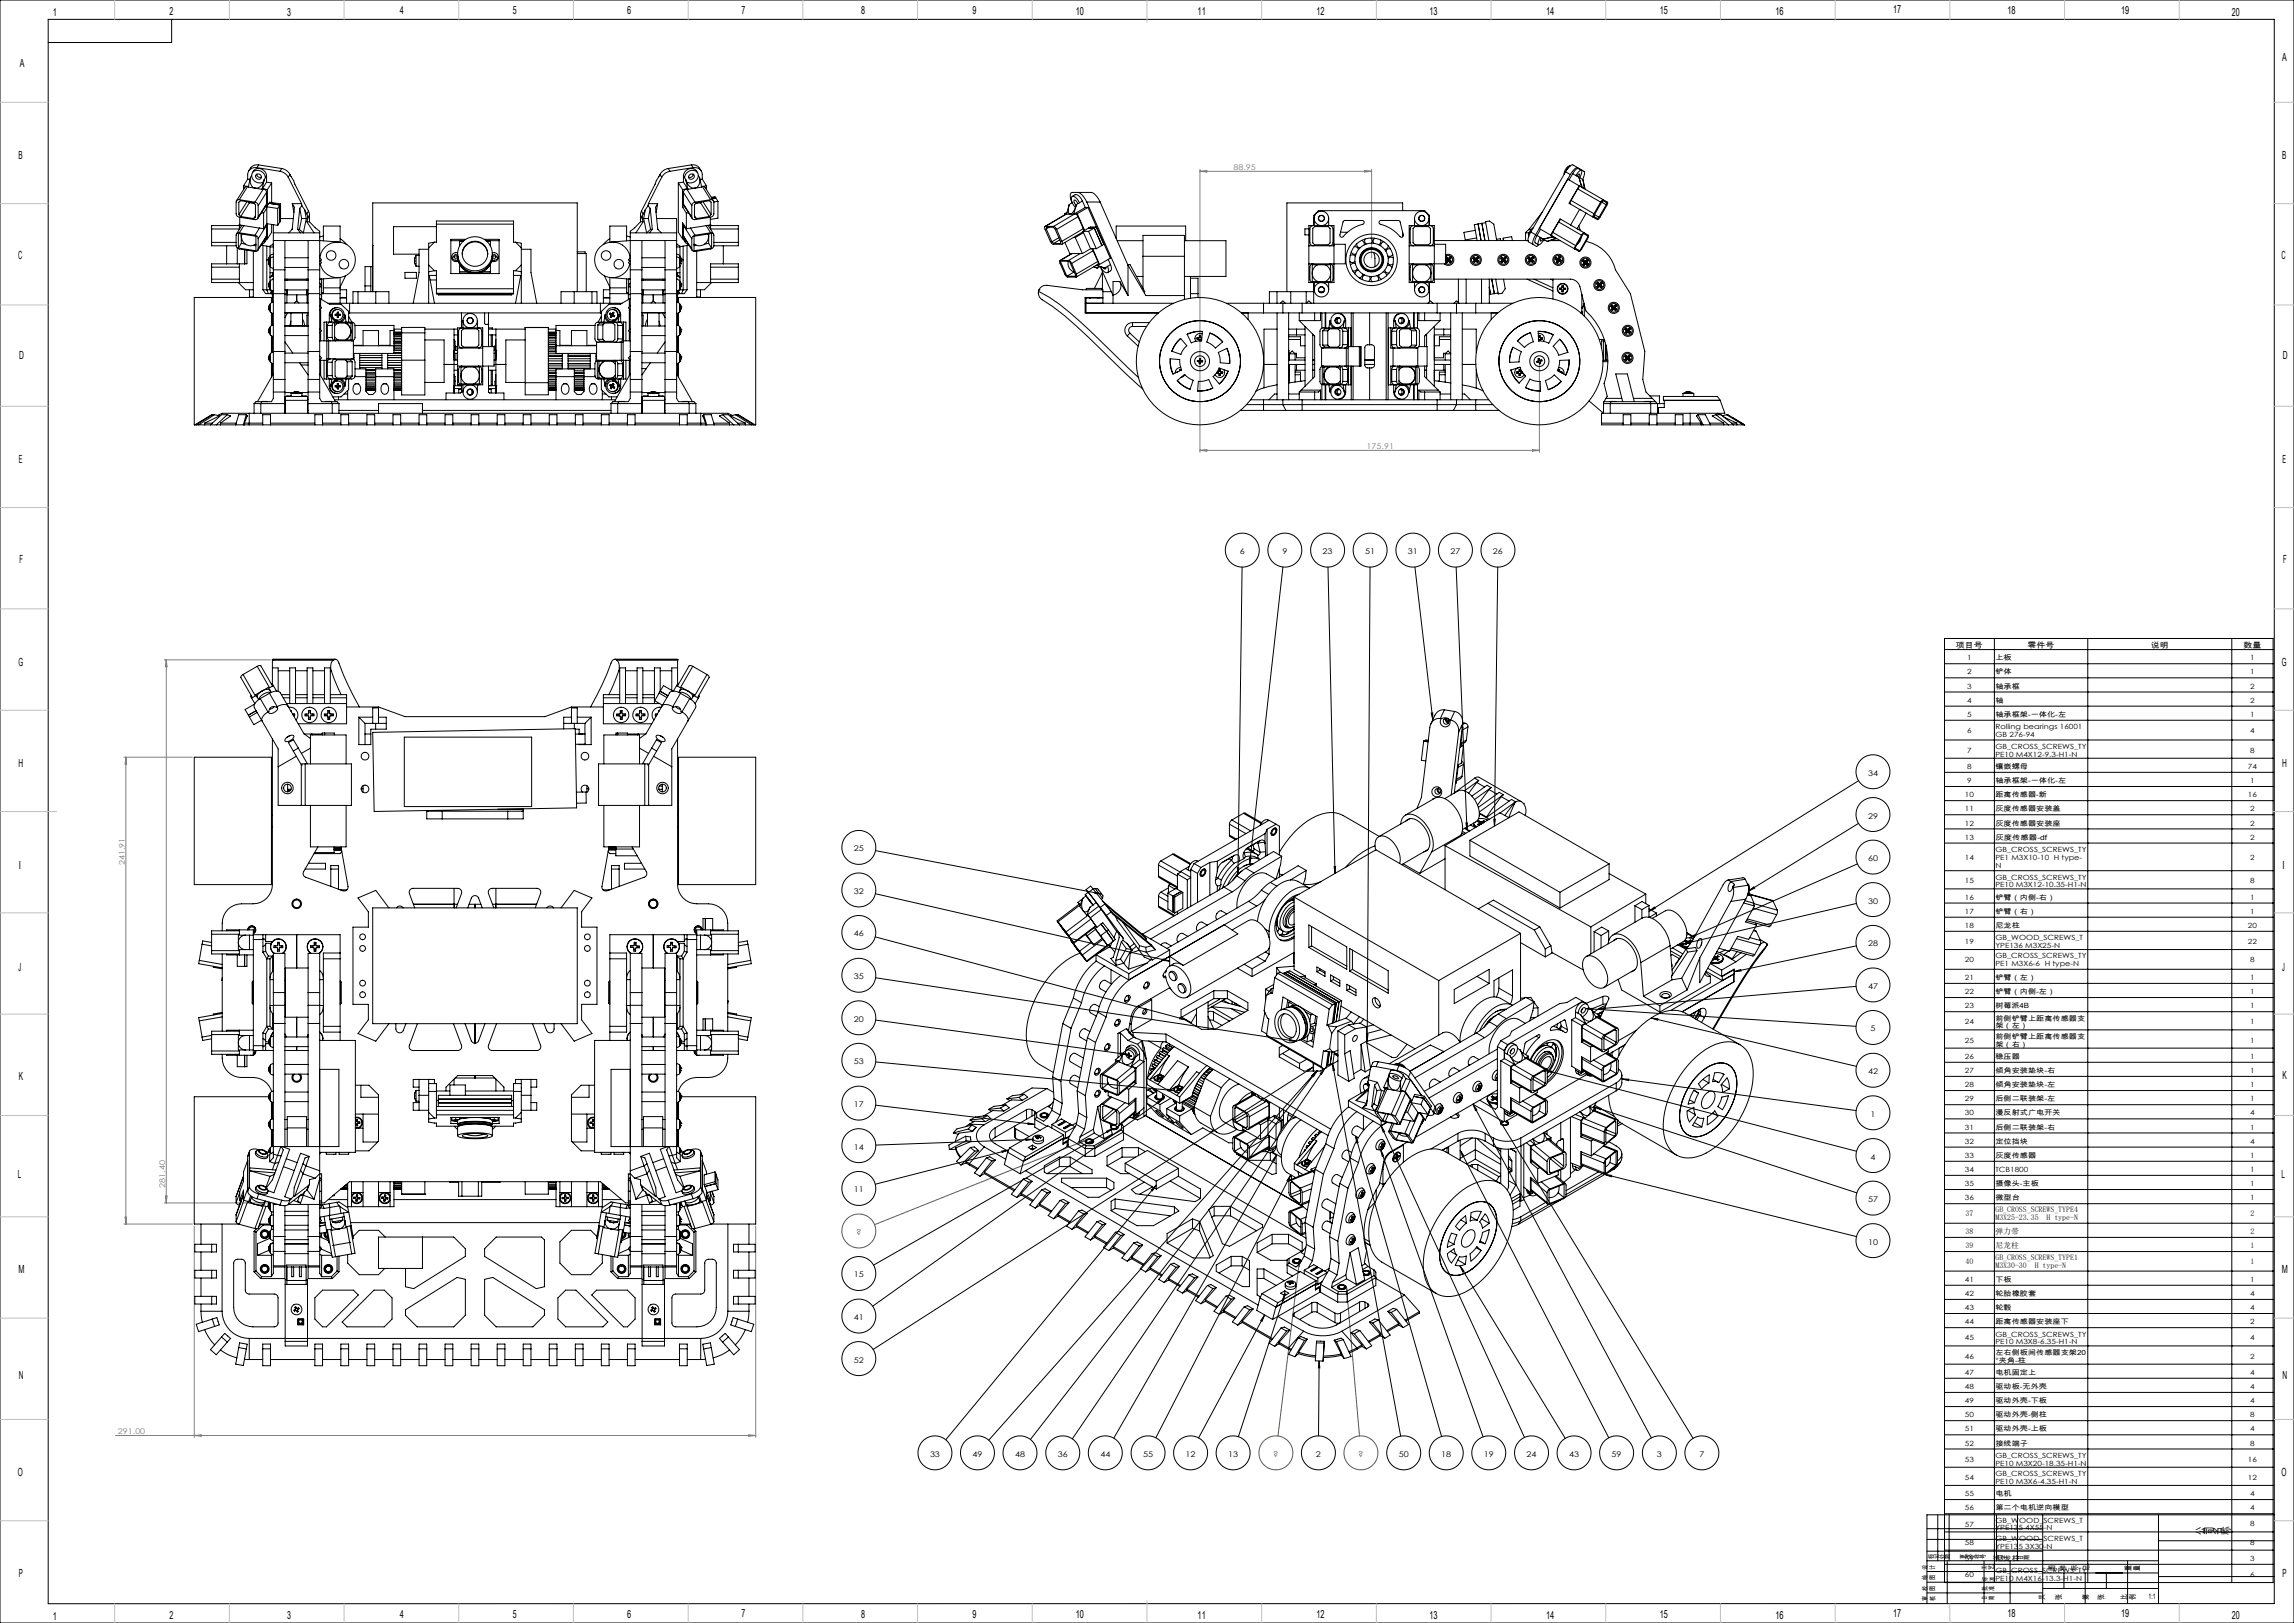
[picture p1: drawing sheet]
<svg xmlns="http://www.w3.org/2000/svg" width="1189mm" height="841mm" viewBox="0 0 1189 841" stroke-linecap="round" stroke-linejoin="round" font-family="sans-serif">
<defs><g id="words">
<g font-size="5.8">
<text x="27" y="8">1</text>
<text x="88" y="8">2</text>
<text x="149" y="8">3</text>
<text x="207" y="7">4</text>
<text x="266" y="7">5</text>
<text x="325" y="8">6</text>
<text x="384" y="7">7</text>
<text x="446" y="7">8</text>
<text x="504" y="7">9</text>
<text x="558" y="8">10</text>
<text x="621" y="8">11</text>
<text x="682" y="8">12</text>
<text x="741" y="8">13</text>
<text x="801" y="8">14</text>
<text x="860" y="7">15</text>
<text x="920" y="8">16</text>
<text x="981" y="7">17</text>
<text x="1040" y="7">18</text>
<text x="1099" y="7">19</text>
<text x="1157" y="8">20</text>
<text x="10" y="34">A</text>
<text x="1183" y="32">A</text>
<text x="10" y="83">B</text>
<text x="1183" y="82">B</text>
<text x="9" y="134">C</text>
<text x="1183" y="134">C</text>
<text x="10" y="186">D</text>
<text x="1183" y="186">D</text>
<text x="10" y="240">E</text>
<text x="1183" y="240">E</text>
<text x="10" y="292">F</text>
<text x="1183" y="292">F</text>
<text x="10" y="345">G</text>
<text x="1183" y="345">G</text>
<text x="10" y="397">H</text>
<text x="1183" y="397">H</text>
<text x="10" y="450">I</text>
<text x="1183" y="450">I</text>
<text x="10" y="503">J</text>
<text x="1183" y="503">J</text>
<text x="10" y="559">K</text>
<text x="1183" y="559">K</text>
<text x="9" y="610">L</text>
<text x="1182" y="610">L</text>
<text x="10" y="660">M</text>
<text x="1183" y="660">M</text>
<text x="10" y="714">N</text>
<text x="1183" y="714">N</text>
<text x="9" y="765">O</text>
<text x="1182" y="765">O</text>
<text x="1143" y="795" transform="rotate(-90 1143 795)">公</text>
<text x="1147" y="795" transform="rotate(-90 1147 795)">司</text>
<text x="1151" y="795" transform="rotate(-90 1151 795)">名</text>
<text x="1156" y="795" transform="rotate(-90 1156 795)">称</text>
<text x="10" y="817">P</text>
<text x="1183" y="817">P</text>
<text x="27" y="839">1</text>
<text x="88" y="839">2</text>
<text x="149" y="839">3</text>
<text x="207" y="838">4</text>
<text x="266" y="838">5</text>
<text x="325" y="839">6</text>
<text x="384" y="838">7</text>
<text x="446" y="838">8</text>
<text x="504" y="838">9</text>
<text x="558" y="839">10</text>
<text x="621" y="839">11</text>
<text x="682" y="839">12</text>
<text x="741" y="839">13</text>
<text x="801" y="839">14</text>
<text x="860" y="838">15</text>
<text x="920" y="839">16</text>
<text x="981" y="838">17</text>
<text x="1040" y="838">18</text>
<text x="1099" y="838">19</text>
<text x="1157" y="839">20</text>
</g>
<g font-size="4.1" fill="#808080">
<text x="639" y="88">88.95</text>
<text x="708" y="233">175.91</text>
<text x="65" y="448" transform="rotate(-90 65 448)">241.91</text>
<text x="86" y="615" transform="rotate(-90 86 615)">281.40</text>
<text x="61" y="743">291.00</text>
</g>
<g font-size="4.1">
<text x="643" y="287">6</text>
<text x="665" y="287">9</text>
<text x="686" y="287">23</text>
<text x="708" y="287">51</text>
<text x="730" y="287">31</text>
<text x="752" y="287">27</text>
<text x="774" y="287">26</text>
<text x="1014" y="336">项目号</text>
<text x="1051" y="336">零件号</text>
<text x="1115" y="336">说明</text>
<text x="1163" y="336">数量</text>
<text x="968" y="402">34</text>
<text x="968" y="424">29</text>
<text x="443" y="441">25</text>
<text x="968" y="446">60</text>
<text x="443" y="463">32</text>
<text x="968" y="468">30</text>
<text x="443" y="485">46</text>
<text x="968" y="490">28</text>
<text x="443" y="507">35</text>
<text x="968" y="512">47</text>
<text x="443" y="529">20</text>
<text x="969" y="534">5</text>
<text x="443" y="552">53</text>
<text x="968" y="557">42</text>
<text x="443" y="574">17</text>
<text x="969" y="579">1</text>
<text x="443" y="596">14</text>
<text x="969" y="601">4</text>
<text x="443" y="618">11</text>
<text x="968" y="623">57</text>
<text x="1034" y="628">GB_CROSS_SCREWS_TYPE4</text>
<text x="1019" y="630">37</text>
<text x="1034" y="632">M3X25-23.35</text>
<text x="1061" y="632">H type-N</text>
<text x="1166" y="630">2</text>
<text x="1019" y="639">38</text>
<text x="1034" y="639">弹力带</text>
<text x="1166" y="639">2</text>
<text x="968" y="645">10</text>
<text x="1019" y="647">39</text>
<text x="1034" y="647">尼龙柱</text>
<text x="1166" y="647">1</text>
<text x="1034" y="653">GB_CROSS_SCREWS_TYPE1</text>
<text x="1019" y="655">40</text>
<text x="1034" y="657">M3X30-30</text>
<text x="1055" y="657">H type-N</text>
<text x="1166" y="655">1</text>
<text x="443" y="662">15</text>
<text x="443" y="684">41</text>
<text x="443" y="706">52</text>
<text x="482" y="755">33</text>
<text x="504" y="755">49</text>
<text x="526" y="755">48</text>
<text x="548" y="755">36</text>
<text x="570" y="755">44</text>
<text x="592" y="755">55</text>
<text x="615" y="755">12</text>
<text x="637" y="755">13</text>
<text x="682" y="755">2</text>
<text x="725" y="755">50</text>
<text x="747" y="755">18</text>
<text x="769" y="755">19</text>
<text x="791" y="755">24</text>
<text x="813" y="755">43</text>
<text x="835" y="755">59</text>
<text x="859" y="755">3</text>
<text x="881" y="755">7</text>
<text x="1065" y="814" transform="rotate(-90 1065 814)">图</text>
<text x="1071" y="814" transform="rotate(-90 1071 814)">样</text>
<text x="1077" y="814" transform="rotate(-90 1077 814)">标</text>
<text x="1083" y="814" transform="rotate(-90 1083 814)">记</text>
<text x="1105" y="814" transform="rotate(-90 1105 814)">重</text>
<text x="1109" y="814" transform="rotate(-90 1109 814)">量</text>
<text x="1060" y="829" transform="rotate(-90 1060 829)">共</text>
<text x="1068" y="829" transform="rotate(-90 1068 829)">张</text>
<text x="1083" y="829" transform="rotate(-90 1083 829)">第</text>
<text x="1090" y="829" transform="rotate(-90 1090 829)">张</text>
<text x="1102" y="829" transform="rotate(-90 1102 829)">比</text>
<text x="1107" y="829" transform="rotate(-90 1107 829)">例</text>
<text x="1114" y="829">1:1</text>
</g>
<g font-size="4.1" fill="#808000">
<text x="444" y="640">?</text>
<text x="660" y="755">?</text>
<text x="704" y="755">?</text>
</g>
<g font-size="3.7">
<text x="1020" y="342">1</text>
<text x="1034" y="342">上板</text>
<text x="1166" y="342">1</text>
<text x="1020" y="349">2</text>
<text x="1034" y="349">铲体</text>
<text x="1166" y="349">1</text>
<text x="1020" y="357">3</text>
<text x="1034" y="357">轴承框</text>
<text x="1166" y="357">2</text>
<text x="1020" y="364">4</text>
<text x="1034" y="364">轴</text>
<text x="1166" y="364">2</text>
<text x="1020" y="371">5</text>
<text x="1034" y="371">轴承框架-一体化-左</text>
<text x="1166" y="371">1</text>
<text x="1034" y="378">Rolling bearings 16001</text>
<text x="1020" y="380">6</text>
<text x="1034" y="382">GB 276-94</text>
<text x="1166" y="380">4</text>
<text x="1034" y="388">GB_CROSS_SCREWS_TY</text>
<text x="1020" y="390">7</text>
<text x="1034" y="392">PE10 M4X12-9.3-H1-N</text>
<text x="1166" y="390">8</text>
<text x="1020" y="398">8</text>
<text x="1034" y="398">镶嵌螺母</text>
<text x="1165" y="398">74</text>
<text x="1020" y="406">9</text>
<text x="1034" y="406">轴承框架-一体化-左</text>
<text x="1166" y="406">1</text>
<text x="1018" y="413">10</text>
<text x="1034" y="413">距离传感器-新</text>
<text x="1165" y="413">16</text>
<text x="1018" y="420">11</text>
<text x="1034" y="420">灰度传感器安装盖</text>
<text x="1166" y="420">2</text>
<text x="1018" y="428">12</text>
<text x="1034" y="428">灰度传感器安装座</text>
<text x="1166" y="428">2</text>
<text x="1018" y="435">13</text>
<text x="1034" y="435">灰度传感器-df</text>
<text x="1166" y="435">2</text>
<text x="1034" y="441">GB_CROSS_SCREWS_TY</text>
<text x="1018" y="446">14</text>
<text x="1034" y="446">PE1 M3X10-10 H type-</text>
<text x="1034" y="450">N</text>
<text x="1166" y="446">2</text>
<text x="1034" y="456">GB_CROSS_SCREWS_TY</text>
<text x="1018" y="458">15</text>
<text x="1034" y="460">PE10 M3X12-10.35-H1-N</text>
<text x="1166" y="458">8</text>
<text x="1018" y="466">16</text>
<text x="1034" y="466">铲臂（内侧-右）</text>
<text x="1166" y="466">1</text>
<text x="1018" y="474">17</text>
<text x="1034" y="474">铲臂（右）</text>
<text x="1166" y="474">1</text>
<text x="1018" y="481">18</text>
<text x="1034" y="481">尼龙柱</text>
<text x="1165" y="481">20</text>
<text x="1018" y="489">19</text>
<text x="1034" y="487">GB_WOOD_SCREWS_T</text>
<text x="1034" y="491">YPE136 M3X25-N</text>
<text x="1165" y="489">22</text>
<text x="1034" y="497">GB_CROSS_SCREWS_TY</text>
<text x="1018" y="499">20</text>
<text x="1034" y="501">PE1 M3X6-6 H type-N</text>
<text x="1166" y="499">8</text>
<text x="1018" y="508">21</text>
<text x="1034" y="508">铲臂（左）</text>
<text x="1166" y="508">1</text>
<text x="1018" y="515">22</text>
<text x="1034" y="515">铲臂（内侧-左）</text>
<text x="1166" y="515">1</text>
<text x="1018" y="522">23</text>
<text x="1034" y="522">树莓派4B</text>
<text x="1166" y="522">1</text>
<text x="1018" y="531">24</text>
<text x="1034" y="529">前侧铲臂上距离传感器支</text>
<text x="1034" y="533">架（左）</text>
<text x="1166" y="531">1</text>
<text x="1034" y="538">前侧铲臂上距离传感器支</text>
<text x="1018" y="540">25</text>
<text x="1034" y="542">架（右）</text>
<text x="1166" y="540">1</text>
<text x="1018" y="549">26</text>
<text x="1034" y="549">稳压器</text>
<text x="1166" y="549">1</text>
<text x="1018" y="556">27</text>
<text x="1034" y="556">倾角安装垫块-右</text>
<text x="1166" y="556">1</text>
<text x="1018" y="563">28</text>
<text x="1034" y="563">倾角安装垫块-左</text>
<text x="1166" y="563">1</text>
<text x="1018" y="571">29</text>
<text x="1034" y="571">后侧二联装架-左</text>
<text x="1166" y="571">1</text>
<text x="1018" y="578">30</text>
<text x="1034" y="578">漫反射式广电开关</text>
<text x="1166" y="578">4</text>
<text x="1018" y="585">31</text>
<text x="1034" y="585">后侧二联装架-右</text>
<text x="1166" y="585">1</text>
<text x="1018" y="593">32</text>
<text x="1034" y="593">定位挡块</text>
<text x="1166" y="593">4</text>
<text x="1018" y="600">33</text>
<text x="1034" y="600">灰度传感器</text>
<text x="1166" y="600">1</text>
<text x="1018" y="607">34</text>
<text x="1034" y="607">TCB1800</text>
<text x="1166" y="607">1</text>
<text x="1018" y="615">35</text>
<text x="1034" y="615">摄像头-主板</text>
<text x="1166" y="615">1</text>
<text x="1018" y="622">36</text>
<text x="1034" y="622">微型台</text>
<text x="1166" y="622">1</text>
<text x="1018" y="664">41</text>
<text x="1034" y="664">下板</text>
<text x="1166" y="664">1</text>
<text x="1018" y="672">42</text>
<text x="1034" y="672">轮胎橡胶套</text>
<text x="1166" y="672">4</text>
<text x="1018" y="679">43</text>
<text x="1034" y="679">轮毂</text>
<text x="1166" y="679">4</text>
<text x="1018" y="686">44</text>
<text x="1034" y="686">距离传感器安装座下</text>
<text x="1166" y="686">2</text>
<text x="1018" y="695">45</text>
<text x="1034" y="693">GB_CROSS_SCREWS_TY</text>
<text x="1166" y="695">4</text>
<text x="1034" y="697">PE10 M3X8-6.35-H1-N</text>
<text x="1034" y="702">左右侧板间传感器支架20</text>
<text x="1018" y="704">46</text>
<text x="1034" y="706">°夹角-柱</text>
<text x="1166" y="704">2</text>
<text x="1018" y="712">47</text>
<text x="1034" y="712">电机固定上</text>
<text x="1166" y="712">4</text>
<text x="1018" y="720">48</text>
<text x="1034" y="720">驱动板-无外壳</text>
<text x="1166" y="720">4</text>
<text x="1018" y="727">49</text>
<text x="1034" y="727">驱动外壳-下板</text>
<text x="1166" y="727">4</text>
<text x="1018" y="734">50</text>
<text x="1034" y="734">驱动外壳-侧柱</text>
<text x="1166" y="734">8</text>
<text x="1018" y="742">51</text>
<text x="1034" y="742">驱动外壳-上板</text>
<text x="1166" y="742">4</text>
<text x="1018" y="749">52</text>
<text x="1034" y="749">接线端子</text>
<text x="1166" y="749">8</text>
<text x="1034" y="755">GB_CROSS_SCREWS_TY</text>
<text x="1018" y="757">53</text>
<text x="1034" y="760">PE10 M3X20-18.35-H1-N</text>
<text x="1165" y="757">16</text>
<text x="1018" y="767">54</text>
<text x="1034" y="765">GB_CROSS_SCREWS_TY</text>
<text x="1165" y="767">12</text>
<text x="1034" y="769">PE10 M3X6-4.35-H1-N</text>
<text x="1018" y="775">55</text>
<text x="1034" y="775">电机</text>
<text x="1166" y="775">4</text>
<text x="1018" y="783">56</text>
<text x="1034" y="783">第二个电机逆向模型</text>
<text x="1166" y="783">4</text>
<text x="1018" y="791">57</text>
<text x="1034" y="789">GB_WOOD_SCREWS_T</text>
<text x="1166" y="791">8</text>
<text x="1034" y="793">YPE135 4X55-N</text>
<text x="1018" y="800">58</text>
<text x="1034" y="798">GB_WOOD_SCREWS_T</text>
<text x="1034" y="802">YPE135 3X30-N</text>
<text x="1166" y="800">8</text>
<text x="1018" y="809">59</text>
<text x="1034" y="809">尼龙柱</text>
<text x="1166" y="809">3</text>
<text x="1034" y="815">GB_CROSS_SCREWS_TY</text>
<text x="1018" y="817">60</text>
<text x="1034" y="819">PE10 M4X16-13.3-H1-N</text>
<text x="1166" y="817">6</text>
</g>
<g font-size="3.5">
<text x="1002" y="808" transform="rotate(-90 1002 808)">标</text>
<text x="1005" y="808" transform="rotate(-90 1005 808)">记</text>
<text x="1008" y="808" transform="rotate(-90 1008 808)">处</text>
<text x="1011" y="808" transform="rotate(-90 1011 808)">数</text>
<text x="1019" y="808" transform="rotate(-90 1019 808)">更</text>
<text x="1021" y="808" transform="rotate(-90 1021 808)">改</text>
<text x="1024" y="808" transform="rotate(-90 1024 808)">文</text>
<text x="1027" y="808" transform="rotate(-90 1027 808)">件</text>
<text x="1029" y="808" transform="rotate(-90 1029 808)">号</text>
<text x="1036" y="808" transform="rotate(-90 1036 808)">签</text>
<text x="1040" y="808" transform="rotate(-90 1040 808)">字</text>
<text x="1049" y="808" transform="rotate(-90 1049 808)">日</text>
<text x="1052" y="808" transform="rotate(-90 1052 808)">期</text>
<text x="999" y="813" transform="rotate(-90 999 813)">设</text>
<text x="1003" y="813" transform="rotate(-90 1003 813)">计</text>
<text x="1030" y="813" transform="rotate(-90 1030 813)">工</text>
<text x="1033" y="813" transform="rotate(-90 1033 813)">艺</text>
<text x="999" y="819" transform="rotate(-90 999 819)">绘</text>
<text x="1003" y="819" transform="rotate(-90 1003 819)">图</text>
<text x="1030" y="819" transform="rotate(-90 1030 819)">标</text>
<text x="1034" y="819" transform="rotate(-90 1034 819)">准</text>
<text x="999" y="825" transform="rotate(-90 999 825)">校</text>
<text x="1003" y="825" transform="rotate(-90 1003 825)">图</text>
<text x="1030" y="824" transform="rotate(-90 1030 824)">批</text>
<text x="1034" y="824" transform="rotate(-90 1034 824)">准</text>
<text x="999" y="829" transform="rotate(-90 999 829)">审</text>
<text x="1003" y="829" transform="rotate(-90 1003 829)">核</text>
<text x="1030" y="829" transform="rotate(-90 1030 829)">日</text>
<text x="1034" y="829" transform="rotate(-90 1034 829)">期</text>
</g>
</g></defs>
<g fill="none" stroke="#000" stroke-width=".52">
<path d="M0 0h1189v841h-1189zM25 10h1154v821h-1154zM89 10v12h-64M644 294l-2 159M665 294l-17 154M688 294l4 159M710 294l-1 246M733 294l10 79M755 294l5 136M776 294l-1 134M1008 331h170v489h-170zM1008 337h170"/>
<path d="M1034 331v489M1082 331v489M1157 331v489M1008 344h170M1008 351h170M1008 359h170M742 369h1v4zM1008 366h170M1008 373h170M1008 383h170M1008 393h170M963 405l-108 67"/>
<path d="M1008 400h170M1008 408h170M1008 415h170M760 426h1l-1 4zM774 425h1v3zM963 427l-57 35M1008 422h170M1008 430h170M1008 437h170M454 441l117 22M641 450h1v3zM648 444v4z"/>
<path d="M691 449h1v4zM963 448l-87 38M1008 451h170M454 463l152 35M568 462l3 1h-4zM855 472l2-2 1 1zM906 462l3-2zM962 468l-93 22M1008 461h170M1008 468h170M1008 475h170M454 485l161 43"/>
<path d="M603 497l3 1h-3zM869 490l3-1h1zM876 486l3-2v1zM962 490l-63 13M1008 483h170M1008 492h170M454 507l218 33M899 503l3-1v1zM962 511l-133 12M1008 502h170M1008 510h170M1008 517h170"/>
<path d="M454 529l130 17M612 527l3 1h-4zM668 539l4 1-4-1zM708 536h1v4zM822 523h4zM822 523l140 9M829 523l3-1v1zM856 527l3 1v1zM856 527l106 26M1008 524h170M1008 534h170M454 550l155 15"/>
<path d="M581 546h3h-4zM677 555l4-2-3 2zM680 557l2-2-2 3zM681 553l-228 146M682 555l-170 191M683 555l-2 3-1-1zM683 555l-149 191M687 554l-2 3-1-1zM687 554l-131 192M691 551l1 4h-1zM691 551l35 193M801 555h3v1z"/>
<path d="M801 555l161 42M841 559h3v1zM841 559l121 16M1008 543h170M1008 550h170M1008 558h170M454 573l82 10M600 571l3-2-3 3zM603 569l-151 108M605 564l4 1h-4zM763 572l2 3v1zM763 572l93 173"/>
<path d="M771 570l2 3v1zM771 570l107 175M826 574h4v1zM826 574l136 44M1008 565h170M1008 572h170M1008 580h170M519 596h4l-4 1zM523 596l-69 18M532 590h3l-3 1zM533 582l3 1h-3zM535 590l-81 3"/>
<path d="M573 586l4-1-3 2zM577 585l-124 71M662 598l-2 4v-1zM662 598l-85 147M703 589l1 3h-1zM703 589l44 155M716 596l1 3h-1zM716 596l53 149M716 583l2 3-1 1zM716 583l74 162M757 596l2 3h-1zM757 596l77 149"/>
<path d="M1008 587h170M1008 594h170M597 617l2-3-2 3zM599 614l-109 132M669 609l-1 3h-1zM669 609l-70 136M832 609h3v1zM832 609l130 32M1008 602h170M1008 609h170M1008 616h170M1008 624h170"/>
<path d="M1008 634h170M757 656l2 3h-1zM757 656l54 89M1008 641h170M1008 649h170M1008 659h170M666 671l-1 3h-1zM666 671l-24 73M1008 666h170M1008 673h170M655 681l-1 4-1-1zM655 681l-34 64"/>
<path d="M1008 681h170M1008 688h170M1008 697h170M684 705v4h-1zM684 705l-1 39M1008 707h170M1008 714h170M1008 722h170M1008 729h170M1008 736h170M1008 743h170M1008 751h170"/>
<path d="M1008 760h170M1008 770h170M1008 777h170M999 792h60M999 798h60M1004 785v24M1008 784h170M1008 794h170M1010 785v24M1035 785v24M1046 785v24M1059 785v46"/>
<path d="M1119 798h60M1119 785v46M1179 785h-180v46M999 809h120M999 820h60M999 814h60M999 804h60M1008 803h170M1008 811h170M1009 809v22M1028 809v22M1042 809v22"/>
<path d="M1059 815h60M1070 815v8M1081 815v16M1092 815v8M1103 809v22M1119 817h60M999 825h60M1059 823h60"/>
<circle cx="644" cy="285" r="9"/>
<circle cx="666" cy="285" r="9"/>
<circle cx="688" cy="285" r="9"/>
<circle cx="710" cy="285" r="9"/>
<circle cx="732" cy="285" r="9"/>
<circle cx="754" cy="285" r="9"/>
<circle cx="776" cy="285" r="9"/>
<circle cx="971" cy="400" r="9"/>
<circle cx="445" cy="439" r="9"/>
<circle cx="971" cy="422" r="9"/>
<circle cx="971" cy="444" r="9"/>
<circle cx="445" cy="461" r="9"/>
<circle cx="971" cy="466" r="9"/>
<circle cx="445" cy="483" r="9"/>
<circle cx="971" cy="488" r="9"/>
<circle cx="445" cy="505" r="9"/>
<circle cx="971" cy="510" r="9"/>
<circle cx="445" cy="527" r="9"/>
<circle cx="971" cy="532" r="9"/>
<circle cx="445" cy="549" r="9"/>
<circle cx="971" cy="555" r="9"/>
<circle cx="445" cy="572" r="9"/>
<circle cx="971" cy="577" r="9"/>
<circle cx="445" cy="594" r="9"/>
<circle cx="971" cy="599" r="9"/>
<circle cx="445" cy="616" r="9"/>
<circle cx="971" cy="621" r="9"/>
<circle cx="445" cy="660" r="9"/>
<circle cx="971" cy="643" r="9"/>
<circle cx="445" cy="682" r="9"/>
<circle cx="445" cy="704" r="9"/>
<circle cx="485" cy="753" r="9"/>
<circle cx="507" cy="753" r="9"/>
<circle cx="529" cy="753" r="9"/>
<circle cx="551" cy="753" r="9"/>
<circle cx="573" cy="753" r="9"/>
<circle cx="595" cy="753" r="9"/>
<circle cx="617" cy="753" r="9"/>
<circle cx="639" cy="753" r="9"/>
<circle cx="683" cy="753" r="9"/>
<circle cx="728" cy="753" r="9"/>
<circle cx="750" cy="753" r="9"/>
<circle cx="772" cy="753" r="9"/>
<circle cx="794" cy="753" r="9"/>
<circle cx="816" cy="753" r="9"/>
<circle cx="838" cy="753" r="9"/>
<circle cx="860" cy="753" r="9"/>
<circle cx="882" cy="753" r="9"/>
</g>
<g fill="none" stroke="#808000" stroke-width=".52">
<path d="M559 592l3-1-3 2zM562 591l-109 44M674 653l-12 91M674 653v3h-1zM698 667l7 77M698 667l1 3h-1z"/>
<circle cx="445" cy="638" r="9"/>
<circle cx="661" cy="753" r="9"/>
<circle cx="705" cy="753" r="9"/>
</g>
<g fill="none" stroke="#c0c0c0" stroke-width=".52">
<path d="M59 0v10M119 0v10M178 0v10M238 0v10M297 0v10M357 0v10M416 0v10M476 0v10M535 0v10M594 0v11M654 0v10M713 0v10"/>
<path d="M773 0v10M832 0v10M892 0v10M951 0v10M1011 0v10M1070 0v10M1130 0v10M0 53h25M1179 53h10M0 106h25M1179 106h10M0 158h25"/>
<path d="M1179 158h10M0 211h25M1179 211h10M0 263h25M1179 263h10M0 316h25M1179 316h10M0 368h25M1179 368h10M0 421h29M1178 421h11M0 473h25"/>
<path d="M1179 473h10M0 526h25M1179 526h10M0 578h25M1179 578h10M0 631h25M1179 631h10M0 683h25M1179 683h10M0 736h25M1179 736h10M0 788h25"/>
<path d="M1179 788h10M59 831v10M119 831v10M178 831v10M238 831v10M297 831v10M357 831v10M416 831v10M476 831v10M535 831v10M594 829v12M654 831v10"/>
<path d="M713 831v10M773 831v10M832 831v10M892 831v10M951 831v10M1011 831v10M1070 831v10M1130 831v10M0 841h.1"/>
</g>
<g fill="none" stroke="#808080" stroke-width=".52">
<path d="M622 88v98M622 89h89M622 89l4-1v1zM707 88l4 1h-4zM711 88v46M622 188v46M798 188v46M622 233h4v1zM622 233h176M794 233h4l-4 1zM85 342h55M86 342v281"/>
<path d="M86 342l1 3h-1zM64 392h36M65 392v242M65 392l1 4h-1zM86 620h1l-1 3zM64 634h36M65 631h1l-1 3zM85 623h55M101 635v110M392 635v110M60 744h332M101 744l3-1v1z"/>
<path d="M388 743l4 1h-4z"/>
</g>
<path d="M641 450h1v3zM648 444v4zM691 449h1v4zM742 369h1v4zM760 426h1l-1 4zM774 425h1v3zM906 462l3-2zM855 472l2-2 1 1zM876 486l3-2v1zM869 490l3-1h1zM899 503l3-1v1zM829 523l3-1v1zM822 523h4zM856 527l3 1v1zM801 555h3v1zM841 559h3v1zM826 574h4v1zM832 609h3v1zM771 570l2 3v1zM763 572l2 3v1zM757 596l2 3h-1zM757 656l2 3h-1zM708 536h1v4zM716 583l2 3-1 1zM716 596l1 3h-1zM703 589l1 3h-1zM691 551l1 4h-1zM687 554l-2 3-1-1zM684 705v4h-1zM683 555l-2 3-1-1zM666 671l-1 3h-1zM655 681l-1 4-1-1zM669 609l-1 3h-1zM680 557l2-2-2 3zM662 598l-2 4v-1zM677 555l4-2-3 2zM668 539l4 1-4-1zM597 617l2-3-2 3zM519 596h4l-4 1zM532 590h3l-3 1zM533 582l3 1h-3zM573 586l4-1-3 2zM600 571l3-2-3 3zM605 564l4 1h-4zM581 546h3h-4zM612 527l3 1h-4zM603 497l3 1h-3zM568 462l3 1h-4z" fill="#000"/>
<path d="M698 667l1 3h-1zM674 653v3h-1zM559 592l3-1-3 2z" fill="#808000"/>
<g fill="none" stroke="#000" stroke-width=".52">
<path d="M126 96l2 1M126 96v2M128 97h-1l-4 7M128 97l-4 6M128 93l-2 3M128 93h2M130 92a4 4 0 0 0 0 4 4 4 0 0 0 4 1l2-2 1-2M130 92l-1 5 7 1M130 91a4 4 0 0 0 7 3M130 91a4 4 0 0 1 4-3 4 4 0 0 1 4 4M130 91v1M131 90a4 4 0 0 1 4-3 4 4 0 0 1 3 4"/>
<path d="M133 90l1 2h2M133 87a4 4 0 0 0-5 6M133 87l12 2M134 85l-3 1-2 3M134 85l-1 2M134 85l12 2M136 98l2 1v1M136 98h3M136 98l-4 7M137 93l-1 5M138 94l-2 4M138 94l3 1"/>
<path d="M138 100l-4 7M138 91v3M138 100v6M138 91l-1 2M139 98v9M141 95l-2 3M141 95v10M145 89a6 6 0 0 1 4 3M146 87a6 6 0 0 1 4 3M146 87l-1 2M149 92l7 14M150 90l-1 2"/>
<path d="M150 90l10 19M342 90l1 2M342 90l-10 19M343 92l-7 14M346 87a6 6 0 0 0-4 3M346 87l1 2M347 89a6 6 0 0 0-4 3M352 95l2 3M352 95v25l2 4M354 98v9M354 94l-2 1M354 94l3 4"/>
<path d="M354 100l5 7M354 91v3M354 100v6M354 91l1 2M355 93l2 5M356 98l-1 1-1 1M356 98l4 7M356 98h-2M358 85l4 1 1 3M358 85l-12 2M358 85l1 2M359 87a4 4 0 0 1 5 6"/>
<path d="M359 87l-12 2M359 90l-1 2h-1M362 90a4 4 0 0 0-5-3 4 4 0 0 0-3 4M362 91a4 4 0 0 1-6 3M362 91a4 4 0 0 0-4-3 4 4 0 0 0-3 4M362 91l1 1M363 92a4 4 0 0 1-1 4 4 4 0 0 1-5 0l-2-3M363 92l1 5-7 1M364 97h1l5 7M364 93h-1M364 93l2 3M364 97l4 6"/>
<path d="M366 96l-2 1M366 96v2M559 100a8 8 0 0 1 4 5M811 89l-18 31M811 89l3 1M812 88l2-2a4 4 0 0 0-3 4M814 90l-18 32M815 90l3 2M815 90l-2 3M817 91l2-2 1-1v1l-1 3M817 91l2-1-1 2M818 87a5 5 0 0 0-4 3"/>
<path d="M818 87l3 2-1 4M818 87l-3-2a6 6 0 0 0-4 4M818 98l12 7M818 98l-4 6M818 92l1 2a4 4 0 0 0 2 3l-1-4M818 92l2 5M818 96l-5 9 6 3M818 96l-5-3-15 25 6 4M818 96l1 1M819 92l1 1M819 92h.1M819 97l-1 1"/>
<path d="M819 97l12 6M820 88l-2-1-3 3M820 93l2 5M110 119h14M110 119v7M124 111v-6l1-1 6 1 1 1v7h-1M124 111l1 1M124 103l-2 1v7l1 1 9 2h1l1-1M124 103l8 2M124 117v2M124 113v4h2M124 116v1"/>
<path d="M125 112l6 1M125 117h-15v2M125 117l-2 4M126 117l-2 4M126 117l8 1M128 105l-4 6M129 105h.1M129 105l-4 7M129 105h3M132 105h1l1 2M132 112l-1 1M134 107v6"/>
<path d="M134 118l-2 4M134 118l3 1M136 110h1M137 110v9M137 107h1M138 116v1M138 106l-4 7M138 117v5M138 117l-4 7M138 107v9M138 116l-1 3M138 108l-1 2"/>
<path d="M138 107l6 1M138 116l6 1M139 116v8M139 105h1l5 1M139 105l6 1M139 105l-1 2M141 116v4l-2 4M142 116v9M144 108v9M145 106v9M145 106l-1 2M145 115l-1 2"/>
<path d="M145 113h7M145 106h.1M151 106l1 4M151 106h5M151 106l2 1-2 12-1 2M151 119h.1M154 119l2 2M154 119h1M155 108l-1 11M155 108l1 5M156 106v1M156 113l-1 6"/>
<path d="M156 113h3M156 107l2 2M156 107l-1 1M158 109l1 2M158 109l1 4M159 113h1M159 113l-2 8-2-2M159 111l1 2M159 115l4 6M159 115h1M160 113l-1 2M160 113h.1"/>
<path d="M160 109v2M160 109l-1 2M160 115l6 5v5M160 111v2M160 111v4M226 116h40M226 117h-22v15h13M332 115h1M332 115l-5 5v5M332 111l1 2M332 111v4M332 109v2"/>
<path d="M332 109l1 2M333 113h1M333 113v2M333 113h.1M333 115l-3 6M333 111v2M334 113l1 8 2-2M335 109l-2 2M335 109l-1 4M336 107l-1 2M336 107l1 1M336 113l1 6"/>
<path d="M336 113h-2M336 106h5M336 106v1M337 108l1 11M337 108l-1 5M337 119h1M338 119l-1 2M340 113h11v12M341 106l-1 4M341 106l-1 1 1 12 2 2M341 119h.1M354 107l2 3"/>
<path d="M354 106l5 7M354 117v5M354 117l5 7M354 116v1M355 107h-1M356 110v9M356 119l-2-4v9M357 110h-1M358 118l2 4M358 118l-2 1M359 107v6M360 112l1 1"/>
<path d="M360 105h-1v2M363 105h-2M363 105l5 7M363 105h.1M364 105l5 6M366 117l-8 1M366 117l2 4M367 117l3 4M367 117h16v2M368 112l-7 1M368 113v4h-2M368 116l1 1"/>
<path d="M368 117v2M368 119h15M368 103l2 1v7l-1 1-9 2h-1v-1M368 103l-8 2M369 111l-1 1M369 111v-6l-1-1-7 1-1 1v7h1M369 102h2M371 102l-2 1M371 102l1 2M372 104l-2 1M372 104v9l-4 1M383 119v7"/>
<path d="M542 117v2l3 7 5 1v-2M542 117h4M542 119v-1h4l1 1 3 6v1h-4M542 119l3 6M544 118l-2 1M546 117l2 2M548 119l2 6M552 111h1M552 111h.1M553 111l-11 6M553 111h.1M553 110l-1 1"/>
<path d="M554 106a4 4 0 0 0 1 5 6 6 0 0 0 3-5M554 106l-1 5h4M556 102l1-1h1l3 3M556 105l1 3M556 105l-1-3h1h2l2 3M556 105l-2 1M557 111l2 1M557 111h1M557 111l-11 6M558 106l-1 5M558 111l4 8M559 106l-2-2a1.4 1.4 0 0 0 0 1 1.4 1.4 0 0 0 1 1"/>
<path d="M559 112l-11 7M559 112l2 7M560 105l-2 1M561 104l2 4M561 104l-1 1M561 120h3M561 120l4 9M561 119l1 1M561 119l-11 6M563 108l-6 3M563 108h1M563 105l22 48"/>
<path d="M563 105h7M564 108l-6 3M564 108l11 26-5 3M564 118h3M564 120l4 9M564 118l-3 2M567 118l4 9M567 118l-3 2M568 118h-3h-1M568 118l4 9h-1M568 118h-1M570 105a8 8 0 0 0-4-5h-10a3 3 0 0 0 0 5"/>
<path d="M570 105l15 32M678 117h13v29h-13zM678 119h-2v3h2M681 117h-2v2v7l2 1M681 117v-5l2-3h55l3 3v5M681 113a4 4 0 0 0 4 4 4 4 0 0 0 4-4M681 113a4 4 0 0 1 4-4 4 4 0 0 1 4 4M681 113v4M681 117h7l1 1v8l-1 1h-7l-1-1v-8zM689 113v4M689 117h1l1 2v7l-2 1M696 114h10a1 1 0 0 1 1 1 1 1 0 0 1-1 1 27 27 0 0 0-11 7l-1-1z"/>
<path d="M715 114h10l2 8a1 1 0 0 1 0 1 1 1 0 0 1-1 0 23 23 0 0 0-11-7zM727 109v-4h-60v46M730 117h13v29h-13zM732 118l1-1h7l1 1v8l-1 1h-7l-1-1zM733 117h-2v2v7l2 1M733 113a4 4 0 0 0 4 4 4 4 0 0 0 4-4M733 113a4 4 0 0 1 4-4 4 4 0 0 1 4 4M733 113v4M741 113v4M741 117h1l1 2v7l-2 1M765 119l-6 1v4l6-1M766 116h-2l2 9"/>
<path d="M766 116l2 9M768 116l2 9M768 116h-2M770 115l-2 1M792 119h2M792 119l-1 1v5M795 118h-1a4 4 0 0 0-2 5M799 119l-2 3M799 110l-7 9M808 115l12 7M808 115l-3 5M809 114l-1 1"/>
<path d="M814 117l-5-4-5 9M814 117l7 4M814 104v2M814 104l12 7M818 118v1M818 117l1 3M819 108l7 5M819 108l-5 9M822 110l-5 9M826 111v2M826 111v1l2 1h1M826 111l3 2"/>
<path d="M830 105l-4 6M830 105l1-1 2 1v1M830 105l3 1M831 103l-1 2M831 103l2 2v2l-5 7-2-1M833 106l-4 7M110 126v1h12M110 138h14M110 138v7M110 126h12M117 127v10M123 129v8"/>
<path d="M124 121l9 1v8l-9-1zM124 121l-2 1v5l1 2 9 1 2-1M124 121l8 1M124 137v9M125 126l-1 3M125 121v5M125 126h2M125 121v2M125 121a5 5 0 0 0 2 5 5 5 0 0 0 6 0M127 129v8M128 130v7h-18v1M131 130v24"/>
<path d="M131 127h.1M131 127h2M132 122l1 1 1 1M133 127h-2M134 124v5M136 127v23M137 124h2M138 124l-1 2-1 1M138 124l-1 1M138 124h.1M138 124l-1 2M138 122l-4 8"/>
<path d="M138 122l-4 7M138 128v22l1 2M138 135h1M139 135h.1M139 137l1 1M139 134h.1M139 136l1 1M139 136l1 1h-1M139 135h1l-1 1M139 134l1 1M139 134l1-1-1 1M139 135h1"/>
<path d="M139 136h.1M139 134v1M139 135l1 1M140 135h-1M140 137h-1M140 128v5M140 128h2M140 138v8M140 132l-1 2M140 138l2 1M140 134l-1 1M140 134v4"/>
<path d="M140 132v2M141 127l1 1M142 133l-2 1M142 132h-2M142 125v15M142 126l-2 2-5-1M142 125h24M142 140v66l-1 2h-8l-1 1M142 121h24M142 140h6M148 125v15M148 139h12"/>
<path d="M148 134h12M148 140v74M160 125v15M160 140h6M160 140v74M166 135l1 1-1 1M166 134l1 1h-1M166 125v15M166 125h10M166 140v66l1 2h8l1 1M166 134a9 9 0 0 1 13-7 9 9 0 0 1 2 15 9 9 0 0 1-15-5M168 122l-2 1"/>
<path d="M168 125v-8h8v8M176 124l4 3M192 138v13M193 127h.1M193 138h-4v13M215 137l1 1M215 134v3M215 134h.1M215 137h.1M216 132l-1 2M216 132v6M216 132h1"/>
<path d="M216 138h1M222 137l3 3M222 129h-5v12l-3 16M225 125h1v-10h40v10h1M225 125l-3 1v31M225 125l-3 3M234 125h6M234 133l1 2 1 1M235 133h1h1M236 135h1M236 135v1M236 136h2"/>
<path d="M237 131a9 9 0 0 0 9 10 9 9 0 0 0 9-10M237 133v2M237 133a9 9 0 0 0 9 8 9 9 0 0 0 9-8M237 131a2.1 2.1 0 0 0-3 1 2.1 2.1 0 0 0 2 3M237 135l1 2M238 137l2 2 2 2M238 137v4h6M240 132a7 7 0 0 1 6-7 7 7 0 0 1 7 7M240 125h-2v2M241 124h-7v18h25v-18h-8M252 125h7M252 125h2v2"/>
<path d="M254 137l-1 2-3 2M254 137v4h-6M255 136h1M255 135l-1 2M255 135h1M255 131a2.1 2.1 0 0 1 3 1 2.1 2.1 0 0 1-2 3M255 133v2M255 133h1h1M256 135v1M258 133v2l-2 1M267 125l3 3M267 125l3 1v31"/>
<path d="M270 137l-3 3M270 129h5v12l3 16M299 131h5v20M299 131h4M316 124l-3 3M325 122l2 1M325 125v-8h-9v8M327 134a9 9 0 0 0-14-7 9 9 0 0 0-1 15 9 9 0 0 0 14-5M327 135l-1 1 1 1M327 134l-1 1M327 125v15M327 125h-10"/>
<path d="M327 125h24M327 121h24M327 140v66l-1 2h-8l-1 1M327 140h6M333 125v15M333 139h12M333 134h12M333 140v74M345 125v15M345 140h6M345 140v74M351 133l1 1"/>
<path d="M351 132h1M351 125v15M351 128h1M351 126l2 2 4-1M351 140v66l1 2h8l1 1M351 127v1M352 138l-1 1M352 134h1M352 132l1 1M352 134v4M352 132v2M352 128v5"/>
<path d="M352 138v8M353 138h.1M353 137h.1M353 134v2M353 133v1M353 138h-1M353 135h1M353 135h.1M353 136h.1M353 136v1M353 137v1M353 134h.1"/>
<path d="M354 128v22l-1 2M354 122l5 8M354 122l5 7M354 124l1 2M355 124h.1M355 124v2l2 1M355 124l1 1M355 124h-1M356 127v23M359 124v5M360 127h1M360 122l9-1v8l-9 1z"/>
<path d="M360 122l-1 1v1M361 127h.1M361 127h-1M361 130v24M367 121a5 5 0 0 1-2 5 5 5 0 0 1-5 0M367 121v2M367 126l2 3M367 121v5M367 126h-2M368 138h15M368 121l2 1v5l-1 2-9 1-1-1M368 121l-8 1"/>
<path d="M370 126h13M375 127v10M383 126v1h-13M383 138v-1h-15v9M383 138v7M545 125l1 1M549 123l-4 2M549 124l-3 2M550 135h4l4 8h-5zM550 135l-1 1 4 7 5 1v-2M550 135h4M550 135l6-4-7 4"/>
<path d="M552 126l2 5h7M554 135v1a5 5 0 0 0 3 5M554 135l1 2M555 137l3 5M556 123h1M557 123l4 8M560 131l-6 4M561 120l-11 7M562 121l-5 2M565 129l-4 2M565 129h3M566 129l1 1"/>
<path d="M566 129l4 8M567 130l2 5M567 130l-12 7M567 138l2 1M568 138l4 1M568 137l4 2M569 137h1M569 135v2M569 137l-11 7M569 135l-11 7M570 138l-1 1M571 127l-3 2"/>
<path d="M573 139h-1M574 138v3h-2l-2-3 7 15M574 134l2 3M576 137v3l-2 1M576 137l-4 2M579 124v-7h36v8M579 125h13M585 137h1l7 14v1M585 137v16M585 137l9 16h20M592 133v-11h22v11M592 133v16"/>
<path d="M592 133h22M614 125h21v18h-21M614 133v22M678 127h13M680 137h10v9h-10zM681 137h-2v1v7l2 1M683 137a5 5 0 0 0-3 5 5 5 0 0 0 3 4M687 137a5 5 0 0 1 3 5 5 5 0 0 1-3 4M689 137h1l1 1v7l-2 1M691 127h6v10h-19M695 120h3M700 132h1l1 1"/>
<path d="M700 131l1 1h2M702 128h1l1 1M702 136h-1h-1M702 137h-1h-1M703 126l1 2h1M704 139l-2 1h-1M706 125h1v2M708 124l-1 1 1 1M711 123v1v2M712 131l1 3v4M713 123l-1 1v2M716 124v2l-1 1"/>
<path d="M717 125l-1 1v1M719 138h2v1M719 137h2h1M720 127l-1 2h-1M721 129h-2l-1 1M722 132l-1 1h-2M722 134l-1-1-1 1M727 120v3M730 127h13M732 137h10v9h-10zM733 137h-2v1v7l2 1M735 137a5 5 0 0 0-3 5 5 5 0 0 0 3 4"/>
<path d="M739 137a5 5 0 0 1 3 5 5 5 0 0 1-3 4M741 137h1l1 1v7l-2 1M743 125h49M743 127h6v10h-19M749 132a2.9 2.9 0 0 1 4 1 2.9 2.9 0 0 1 0 4 2.9 2.9 0 0 1-4 0M749 133a2.3 2.3 0 0 1 3 0 2.3 2.3 0 0 1 0 3 2.3 2.3 0 0 1-3 0M749 136h1M750 133l1 1M750 133l-1 1M750 133l1 2M750 135l-1-1 3 1M750 135l-1 1"/>
<path d="M751 135l-1 1M751 135l1 1M751 135h-1M751 135l-2 1M751 135h.1M751 134v1M751 135h1M751 133l1 1M751 133v1M751 133v2M752 134l-1 1M752 135v1"/>
<path d="M763 134l1 1M763 134l2 1M764 136h.1M764 133l1 1M764 133l-1 1M764 133l1 2M764 135v1M765 135l-1 1M765 135l1 1M765 135h-1M765 135h.1M765 135h1"/>
<path d="M765 134v1M766 135h.1M766 135h-1M766 133v1M766 133l-1 1M766 133l-1 2M766 134v1M766 134l-1 1M766 135v1M772 125l-2-10h2l2 1 2 9M776 124h2v1M778 124l1 1"/>
<path d="M778 134l1 1M778 136h.1M778 133l1 1M778 133v1M778 133l1 2M779 135l-1 1M779 125h.1M779 124v1M779 135l1 1M779 135h.1M779 135h2M779 134v1"/>
<path d="M779 125v-2h5v2M780 135h1M780 135h-1M780 133l1 1M780 133l-1 1M780 133l-1 2M781 134l-1 1M781 134l-2 1M781 135l-1 1M791 121h2M792 134l1 1M792 136h1"/>
<path d="M793 133v1M793 133l-1 1M793 133v2M793 135l-1 1M793 120a5 5 0 0 0-1 5l5 3v-1l-1-1v-1l1-3M793 135v1M793 135l1 1M793 120l3 2M793 135h.1M793 134v1M793 135h2M794 135h1"/>
<path d="M794 135h-1M794 133l1 1M794 133l-1 1M794 133l-1 2M795 134l-1 1M795 134l-2 1M795 135l-1 1M796 122a5 5 0 0 0-1 5M797 122l3 2M798 123l-1 3v1h1l2-3M799 123l-1 2 2-1M800 125h1"/>
<path d="M800 124l2-1a3 3 0 0 1 4 0l-4 2M800 124l2 1M800 124h.1M803 125h6M804 122h.1M804 122l12 7M805 120l-1 2M805 120l12 7M805 122l-5 2M806 134l1 1M806 134l2 1M806 134h2"/>
<path d="M806 134h.1M807 136h.1M807 124l-5 1M807 135v1M808 134v1M808 135h-1M808 135l-1 1M808 135h.1M808 135h1M808 135l1 1M808 133h1M808 133v1"/>
<path d="M808 133v2M808 134l1 1M809 133l-1 1M809 133l-2 3M809 135v1M817 127l-1 2M820 123l-1 2-2 2M820 122l-3 5M820 135l1 1M820 135l2 1M820 137h1M821 121l2 1-4 8-3-1z"/>
<path d="M821 135h1M821 135h-1M821 135l1 1M821 136l-1 1M821 121l-1 1M821 121l2 1-3 7-1 1-3-1M822 137h-1M822 137h1M822 136l1 1M822 136h-1M822 135v1M822 136l-1 1"/>
<path d="M822 136v1M822 136l-2 1M822 125a20 20 0 0 1 15 15l8 12 8 30-2 15 2 6 3 3M822 136h.1M823 135h.1M823 135h-1M823 135l-1 1M823 137h.1M110 145v1h21M110 145h14M124 146l3 4h4M129 150v4h2"/>
<path d="M136 150l2 2h3M136 150h4M139 148l1 2M139 148h.1M139 147l1-1v3l-1-1M139 160h.1M139 159l1-1v3l-1-1M139 147h1M139 159h1M140 141h2M140 144h.1M140 150l1 1"/>
<path d="M140 150h.1M140 150l2 1M140 145l-1 2M140 157l-1 2M140 145v5M140 157v5M141 157v-3h-40v66h5M141 150v2M141 152h-1M141 151v6M141 141l1 2M141 153h1"/>
<path d="M141 142l-1 2M141 143l-1 1M142 145h-2M142 157h-2M142 145h-1M142 152h6M148 150h12M148 145h12M148 157h12M148 153h1M149 145h.1M149 152h.1"/>
<path d="M149 151h.1M149 150v7M149 150v3h10v-3M153 157l1-1 1 1M154 153v3M159 152h.1M159 151h.1M159 145h.1M159 153h1M159 150v7M160 152h6M166 147l1 1-1 1"/>
<path d="M166 159l1 1-1 1M166 155h.1M166 153h1M166 149h1M166 155l5 3h6l4 3v6M166 155v4M167 152h.1M167 152h9M167 149v6M168 149h8M168 145v7M170 157h152"/>
<path d="M175 159h-1a4 4 0 0 0-3 4M176 144l-10 1h1v4M176 154h4M176 150h4v7M176 144v13M179 143l-3 6M181 157v5M183 157v-6h19v6M186 151v6M189 148h3M193 151v-46h106v46M195 151v6"/>
<path d="M210 141h6v3h-6zM222 143h4M222 143l3 14M223 145h3M225 140h1v12h40v-12h1M225 140l-3 1M226 152h40M226 150h40M227 152v1h38v-1M238 141h4M242 141a9 9 0 0 0 8 0M250 141h4"/>
<path d="M266 143h4M267 140l3 1M270 143l-3 14M291 157v-6h18v6M298 151v6M307 151v6M311 157v5M313 154h3M313 143l3 6M316 152h10M316 150h-3v7M316 149h9"/>
<path d="M316 144v13M317 144l10 1h-1v4M318 159a4 4 0 0 1 4 4M325 145v7M326 152h-1M326 149v6M326 153h1M326 149h1M326 155v4M326 155l-5 3h-5l-4 3v6M327 159l-1 1 1 1M327 147l-1 1 1 1"/>
<path d="M327 152h6M327 155h-1M333 150h12M333 145h12M333 157h12M333 153h.1M333 145h.1M333 152h.1M333 151h.1M333 150v7M333 150v3h10v-3M337 157l2-1 1 1"/>
<path d="M339 153v3M343 152h1M343 151h1M343 145h.1M344 145h.1M344 150v7M344 153h1M345 152h6M351 157h1M351 145h1M351 145h.1M351 141h1"/>
<path d="M351 153h.1M351 143l1 1M351 142l1 2M351 151v6M351 141v2M352 150v2M352 152h.1M352 157v-3h40v66h-6M352 157l1 1M352 150l-1 1M352 145l1 1M352 157v5"/>
<path d="M352 145v5M352 144h.1M352 150h4M352 150v1M352 150h.1M353 158v1M353 160h.1M353 146v1M353 148h.1M353 149h.1M353 158h.1M353 149l-1 1"/>
<path d="M353 146h.1M353 159v1M353 160v1M353 159h.1M353 147v1M353 148v1M353 147h.1M356 150l-1 2h-4M363 150v4h-2M368 145h15M369 146l-4 4h-4M383 145v1h-22"/>
<path d="M538 151a4 4 0 0 0 2 4 225 225 0 0 1 37 32l15 15M538 151a136 136 0 0 1 31 25l21 20M538 151v1M539 150h.1M539 150a4 4 0 0 1 4-2l18 2h11v4h-10v8h38M539 150l-1 1M557 141l-4 2M562 154h10v3M562 157h46M563 154v8M563 150v-1h8v1M565 154h.1"/>
<path d="M569 154h.1M570 154h.1M571 141v9M571 141l-4 8M572 151h4M577 153v4M580 146a5 5 0 0 1-3 7M580 146h-3v7M580 146l5 7M589 143h3M617 152h4M617 144h4v10"/>
<path d="M617 143v12M636 157h19M655 157h10M655 157v5M662 151v6M664 157l1-1 1 1M665 157h10M665 157v5M669 151v6M675 157h70M675 157v5M677 151v6"/>
<path d="M677 157l1-1 2 1M681 151h-23v6M681 146v11M681 150a4 4 0 0 1 4-4 4 4 0 0 1 4 4M681 150a4 4 0 0 0 4 4 4 4 0 0 0 4-4M681 146v4M684 151h2M684 152h1M689 146v4M704 140l-1 1-1 1M706 142v1l-1 1M707 142l-1 2v1"/>
<path d="M710 143v2l-1 1M711 143v2v1M714 143l1 1-1 1M715 142v2l1 1M717 141l1 1 1 1M718 140l1 1 1 1M733 150a4 4 0 0 1 4-4 4 4 0 0 1 4 4M733 150a4 4 0 0 0 4 4 4 4 0 0 0 4-4M733 146v4M736 151h.1M736 152h1M740 157l1-1 2 1"/>
<path d="M741 146v4M741 146v10M743 145h71a5 5 0 0 1 5 4l1 4M745 157h10M745 157v5M754 157l1-1 1 1M755 157h10M755 157v5M756 145v12M760 145v12M765 157h19M765 157v5"/>
<path d="M768 145v12M772 149l1 3M772 145v12M773 152l-1 1M773 145l2 7M775 152h-2M775 145l2 7h2l1-2-1-5M776 152h-1M791 145l14 6M795 145l10 4M804 145h1M805 145v10"/>
<path d="M808 149h1l1-1v1h1v1h-1v1v-1h-2zM809 149v1M810 149h.1M810 151h.1M811 149v1M820 153l2 8a35 35 0 0 1 9 38l2 6-1 1M820 153v10M821 159h-1M821 157l-1 3M821 158v6M828 147v1M828 147l1 1"/>
<path d="M828 149h.1M828 146l1 1M828 146v1M828 146l1 2M828 148v1M829 148l-1 1M829 148l1 1M829 148h-1M829 148h.1M829 147v1M829 148h1M830 148h.1"/>
<path d="M830 148h-1M830 146v1M830 146l-1 1M830 146l-1 2M830 147v1M830 147l-2 2M830 148v1M835 159l1 1M836 158v1M836 158l-1 1M836 158l1 3M836 160h-1"/>
<path d="M836 160h.1M836 160v1M836 159v1M836 160h2M837 159l1 1M837 159l-1 1M837 158l1 1M837 158l-1 1M837 158l-1 2M838 159h-1M838 159l-2 1M139 172l1 2"/>
<path d="M139 160l1 2M139 171v1M139 171l1 2-1-1M139 171l1-1-1 1M139 171h1M139 171h.1M140 174h2M140 169l-1 2M140 162h2M140 169v5M141 162v7M141 174v9"/>
<path d="M142 169h-2M148 169h12M148 174h12M148 162h12M148 177l4 6M149 162l-1 3M151 166l-1 3M151 162v7M157 165l1 4M157 162v7M160 163h-1v6M166 170l1 1-1 1"/>
<path d="M166 177h17v9h-14M166 160v11M166 172v5M169 167v10M169 177v10h-3M170 175v1l1 1M170 169h2M170 175h2M170 169v6M170 177v9M171 163h.1M171 163v4"/>
<path d="M171 163a4 4 0 0 1 4-4 4 4 0 0 1 3 4M171 163a4 4 0 0 0 4 4 4 4 0 0 0 4-4M171 163l1 4M171 167h-1v2M172 175l1 1 1 1M172 169v6M173 174l2 2M173 167h10v9h-10zM174 167h-1l-1 2M174 163h.1M175 163h-1h1v2M175 164h.1"/>
<path d="M175 160a2.8 2.8 0 0 0-3 3 2.8 2.8 0 0 0 3 3M175 163h.1M175 164v1M175 167l-2 2M175 162v1M175 163v1M175 163h1M176 163h.1M176 163l-1 1M178 163a4 4 0 0 1-3 4M178 163h1M179 163v4"/>
<path d="M179 167a5 5 0 0 1 3 5 5 5 0 0 1-3 4M181 164l1 3M181 162h131M182 167v9M183 179h5M183 179h21M184 169h20v2M184 169l-1-2h-15v10M184 169v6l-2 2M188 179v-8h8v8M197 179h5M204 176h4"/>
<path d="M204 172h4M204 174h4M204 173h4M204 172h16M204 179h4M204 177h4M204 178h4M204 175h4M204 171h4M204 171h-2v8M204 171v12h-21M220 176h10v22h-10"/>
<path d="M220 172v-2h-12v17M220 172v15M220 171h15M235 171v33v-10M235 171h2M235 174h2M235 176h.1M235 176v11h2M235 177l1 5h1M235 179h1M237 170h13v29h-13zM237 180h-1v2"/>
<path d="M239 162v8M239 170h-1v2v7l1 1M240 166a4 4 0 0 0 4 4 4 4 0 0 0 3-4M240 166a4 4 0 0 1 4-4 4 4 0 0 1 3 4M240 166v4M240 170h7l1 1v8l-1 1h-7l-1-1v-8zM247 166v4M248 170h1l1 2v7l-1 1h-1M250 180h6v10h-19M251 162v6h1h1M253 171h4M253 174h4"/>
<path d="M253 170h2v1M253 162v18M255 174v6M257 179v3h-1M257 176h.1M257 171v33M257 171h15M272 170v28M272 176h-10v22h10M272 170h12M284 170v28M284 172h4"/>
<path d="M284 180h4M284 179h4M284 177h4M284 178h4M284 175h4M284 176h4M284 174h4M284 173h4M284 171h4M288 179h21M288 171h2v8M288 171v12h21"/>
<path d="M290 179h6M296 179v-8h8v8M308 169h-20v2M308 169v7l2 1M309 179h-4M310 168l1-1h7l1 1v8l-1 1h-7l-1-1M310 168v8M310 168h2M310 176h2M310 167h-1l-1 2M310 167h14v10M312 164l-2 3"/>
<path d="M312 176l1 1M312 168v8M313 167l-1 1M314 163a4 4 0 0 0 3 4 4 4 0 0 0 4-4M314 163h.1M314 163l-1 4M314 163a4 4 0 0 0 3 4M314 163a4 4 0 0 1 4-4 4 4 0 0 1 3 4M316 163h1M317 163v1M317 163h.1M317 164h-1"/>
<path d="M317 164h.1M317 163l-1-1v1M317 163l1 1M317 162v1M317 162h1M317 160a2.8 2.8 0 0 1 3 3 2.8 2.8 0 0 1-3 3M318 162v1M318 163h-1M318 163h.1M318 164h-1h-1M318 164h.1M318 162h-1"/>
<path d="M318 162h.1M318 163l1 1h-1M318 163v1M318 167h2v2M320 176v1h-2M320 169h3M320 176h3M320 169v7M321 167h1l1 2M321 163h1M321 163l-1 4M322 163v4"/>
<path d="M322 177v10M323 176l-1 1h-1M323 169v7M323 177h-14v10h18M323 167v10M326 160v11M326 172v5M327 170l-1 1 1 1M327 177h-4v10M333 174h12M333 169h12M333 162h12"/>
<path d="M333 163v6M336 165l-1 4M336 162v7M342 166v3M342 162v7M343 162l2 3M345 177l-4 6M351 169h1M351 162v7M351 174v9M352 174v9M352 162v7"/>
<path d="M352 162h-1M352 174h-1M352 169l1 1M352 169v5M353 161h.1M353 170v1M353 172h.1M353 173h.1M353 161l-1 1M353 173l-1 1M353 170h.1M353 171v1"/>
<path d="M353 172v1M353 171h.1M584 174l6 5M586 173l-2 1M586 173l5 4M587 167a4 4 0 0 0-4 3 4 4 0 0 0 1 4M587 169a2 2 0 0 0-2 1 2 2 0 0 0 1 3M587 167h9M587 167v2M587 169h7M610 177l2-2 3 4-3 5-5-2zM612 175l-3 4-2 3"/>
<path d="M615 173l4-1h4v5l-6 1zM621 175v1M622 174h.1M623 175h-1v-1v1h-2v1h2v1l1-1M623 173a2.6 2.6 0 0 0-3 1 2.6 2.6 0 0 0 0 3M623 172h-3l-5 1M627 173l4 2 3 2M627 173l4 1 3 3-4 3-5-3zM644 162h11M647 162v4M655 162h10M662 171h-7v30"/>
<path d="M662 162v45M665 162h10M668 174h4M668 171h4M668 176h6M668 174h6v5h2M668 162v45M672 174h4M672 171h4M672 171v3M673 162v4M673 166l8 8v21l-8 8"/>
<path d="M675 162h70M676 169v31M680 174h1M680 173v23M681 162v4M684 162v4h-11M685 162v8M686 171h2M686 171l1-1h6l1 1v8l-1 1h-6l-1-1M686 179h2M686 171v8M687 162v8"/>
<path d="M688 179l1 1M688 171v8M689 170l-1 1M689 166a4 4 0 0 0 4 4 4 4 0 0 0 4-4M689 166h1M689 166v4M690 166a4 4 0 0 0 3 4M690 166a4 4 0 0 1 3-4 4 4 0 0 1 4 4M693 162h1a4 4 0 0 1 3 4M694 165a1.6 1.6 0 0 0-2 1 1.6 1.6 0 0 0 2 2M694 165a1.5 1.5 0 0 0-2 1 1.5 1.5 0 0 0 2 2M694 165a1.5 1.5 0 0 0-1 1 1.5 1.5 0 0 0 1 2"/>
<path d="M694 170h1l1 2M696 179l-1 1h-1M696 179h2M696 172h2M696 172v7M697 170h1v2M697 166h.1M697 166l-1 4M697 166v4M698 179v1h-1M698 172v7M699 170v10"/>
<path d="M700 180v-10h-14h-1l-1 2v7l1 1h1M700 162v18M701 162v18M705 180v10M708 179h3l1 1v9l-1 2h-3l-1-2v-9zM710 162v17M718 162v45M719 162v45M721 170v10h14v10M721 179l1 1h1M721 179h3M721 172h3"/>
<path d="M721 172v7M722 166h1M722 166v4M723 166a4 4 0 0 1 3-4 4 4 0 0 1 4 4M723 166a4 4 0 0 0 4 4 4 4 0 0 0 3-4M723 166l1 4M723 170h-1l-1 2M724 179v1h2M724 172v7M726 170h-2v2M726 165a1.5 1.5 0 0 1 1 1 1.5 1.5 0 0 1-1 2M726 165a1.6 1.6 0 0 1 2 1 1.6 1.6 0 0 1-2 2"/>
<path d="M726 162a4 4 0 0 0-4 4M730 166a4 4 0 0 1-3 4M730 166h.1M730 166l1 4M731 170l1 1M732 171h2M732 179l-1 1M732 179h2M732 171v8M733 162v8M734 171l-1-1h-7l-1 1v8l1 1h7l1-1M734 171v8"/>
<path d="M735 162v8M735 180h5v10h-19v9M735 162v4h11M738 162v4M739 174h.1M739 173v7M743 174h5M743 171h5M743 169v31M745 162h10M746 176h6M746 166l-8 8v6"/>
<path d="M746 162v4M748 174h4M748 171h4M748 171v3M752 174h-6v5h-3M752 162v45M755 162h10M758 171h7v12M758 162v45M765 162h11M773 162v4M784 180l5 2-2 6h-5"/>
<path d="M784 180l-1 4-1 4M787 176l6-4 2 5-5 3-4-3zM793 172l-4 2-2 3M797 172h4l4 1-2 5-6-1zM797 172h4l4 2M797 173a2.6 2.6 0 0 1 3 1 2.6 2.6 0 0 1 0 3M797 175l1-1v1h1v1h-1M797 176v1M798 174h.1M799 175v1M808 176l2 2 3 5M808 176l-3 3 3 5 5-1"/>
<path d="M808 176l3 3 2 4M819 162h1M820 161v2M829 176h3M831 177v10M832 177h-2v3M832 179v8M835 160l1 1M836 160l1 1M838 160l-1 1M842 171h1M842 171h2"/>
<path d="M842 172l1 1M843 170l1 1M843 170l-1 1M843 171l-1 1M844 172l-1 1M844 172l1 1M844 171h-1M844 171l-2 1M844 171l-1 2M844 171v1M844 171l1 2M844 171l1 1"/>
<path d="M844 171h.1M844 170l1 1M844 170v1M845 171h-1M845 172v1M139 186l1 2M139 186h1M139 185l1 2-1-1M139 185l1-1-1 1M139 185h1M139 186h.1M139 185v1"/>
<path d="M140 186h-1M140 188h2M140 183l-1 2M140 183v5M141 188v8M141 190h.1M141 188v7M142 183h-2M142 197h6M142 182h6M142 194l-9 14M148 188h12"/>
<path d="M148 183h12M155 188l5 6M156 189h4M160 194h.1M160 197h6M160 182h6M166 184l1 1-1 1M166 194l8 14M166 187v8M169 187v9M170 195v1h1M170 195h2"/>
<path d="M170 188v7M170 188h2M171 196v4M171 186h-1v2M172 196l-1 4M172 195l1 1h1M172 188v7M174 186h-1l-1 2M174 200h.1M175 200h-1h1v2M175 197a2.8 2.8 0 0 0-3 3 2.8 2.8 0 0 0 3 3M175 200h.1"/>
<path d="M175 196l1 1a4 4 0 0 1 2 3M175 199v1M175 200h1M176 200h.1M179 186l1 1M179 196v4M180 195l-1 1M180 195h3M180 187h3M180 187v8M181 196v6l-4 4h-4M182 186h2v2v7l-2 1h-14v-9"/>
<path d="M183 187l-1-1h-7l-1 1v8l1 1h7l1-1M183 187v8M183 184h.1M183 185h.1M183 183v3M184 199a2.4 2.4 0 0 1 3 1 2.4 2.4 0 0 1 0 3 2.1 2.1 0 0 1-3 1 2.1 2.1 0 0 1-1-3zM184 195h24M184 191h6v12l1 1h2l2-1v-12h9v16M184 199h2M186 183v8M186 189h12M186 188h12"/>
<path d="M186 187h12M186 184h12M186 185h12M186 190h12M190 197h5M190 198h5M190 194h5M190 193h5M190 200h5M190 192h5M190 196h5M190 199h5"/>
<path d="M198 183v8M198 199a2.4 2.4 0 0 1 3 1 2.4 2.4 0 0 1 0 3 2.1 2.1 0 0 1-3 1 2.1 2.1 0 0 1-1-3zM199 199h1M201 183v8M201 189h7M201 188h7M201 187h7M201 184h7M201 185h7M201 190h7M204 197h4M204 183h4"/>
<path d="M204 198h4M204 181h4M204 194h4M204 193h4M204 180h4M204 200h4M204 182h4M204 192h4M204 196h4M204 199h4M208 187v18h12v-18M208 187h12"/>
<path d="M230 189h7M235 192h2M235 182h.1M235 200h.1M235 194h.1M235 183h2M235 185h.1M235 197h1M235 195l1 5h3M236 183v4M237 180h13M238 199v1"/>
<path d="M239 190h9v9h-9zM239 199v4v1h-8v3M239 190h-1v1v7l1 1M240 199v4M242 190a5 5 0 0 0-3 5 5 5 0 0 0 3 4M246 190a5 5 0 0 1 2 5 5 5 0 0 1-2 4M247 199v4M248 190h1l1 1v7l-1 1h-1M253 192h4M253 190v13l1 1h7v3M255 192v8M255 192v7"/>
<path d="M256 183h1M256 187h1M256 189h6M257 197v3h-4M257 185h.1M257 194h.1M257 182h.1M257 200h.1M272 198v7h12v-7M272 198h12M284 191h7M284 187h7"/>
<path d="M284 186h7M284 190h7M284 189h7M284 184h7M284 183h7M284 188h7M284 185h7M284 192h4M284 181h4M284 182h4M284 195h4M284 194h4"/>
<path d="M284 193h4M284 196h4M284 197h4M284 198h4M284 199h4M288 195h10M291 183v8M292 199a2.4 2.4 0 0 1 3 1 2.4 2.4 0 0 1 0 3 2.1 2.1 0 0 1-3 1 2.1 2.1 0 0 1-1-3zM292 199h2M294 183v8M294 191h12M294 187h12"/>
<path d="M294 186h12M294 190h12M294 189h12M294 184h12M294 183h12M294 188h12M294 185h12M298 192h5M298 195h5M298 194h5M298 193h5M298 196h5"/>
<path d="M298 197h5M298 198h5M298 199h5M303 195h5M306 183v8M306 199a2.4 2.4 0 0 1 3 1 2.4 2.4 0 0 1 0 3 2.1 2.1 0 0 1-3 1 2.1 2.1 0 0 1-1-3zM307 199h1M308 191h-5v12l-2 1h-2l-1-1v-12h-10v16M309 183v4M309 187h.1M309 186h.1M309 184h.1"/>
<path d="M309 183h.1M309 185h.1M310 187h9v9h-9zM310 187h-1l-1 1v7l2 1h14v-9M310 187v9M312 196v6l4 4h4M313 196l1 4M313 187a5 5 0 0 0-3 5 5 5 0 0 0 3 4M313 187a5 5 0 0 0-2 5 5 5 0 0 0 2 4M316 200h1M317 200l-1-1v1M317 187l2 2"/>
<path d="M317 196v1a4 4 0 0 0-3 3M317 200h.1M317 199v1M317 199h1M317 197a2.8 2.8 0 0 1 3 3 2.8 2.8 0 0 1-3 3M318 199v1M318 200h-1M318 200h.1M318 199h-1M318 199h.1M318 187h2v1M319 194l-2 2"/>
<path d="M320 195v1h-2M320 188h3M320 195h3M320 188v7M320 196l1 4M321 187h1l1 1M322 196v4M323 195l-1 1h-1M323 188v7M323 187v9M326 187v8M327 184l-1 1 1 1"/>
<path d="M327 197h6M327 182h6M327 194l-9 14M333 188h12M333 183h12M333 191h2M337 188l-4 6M345 197h6M345 182h6M351 183h1M351 194l8 14M351 190h1"/>
<path d="M351 188v7M352 188v8M352 188h-1M352 183l1 1M352 183v5M353 186h.1M353 187h.1M353 184v1M353 187l-1 1M353 185v1M353 186v1M353 185h.1"/>
<path d="M606 186h5l1 6-4 2-1-4zM607 186v5l1 3M610 197l4-3 4 3-1 5-4-2zM610 193h.1M610 197l4 3 3 2M611 192h1M612 190a2.6 2.6 0 0 0-3 3M612 192l-1-1v1M614 194l-2 2M621 198l5-1 3 4-4 1-4 1zM621 187h.1M622 188h.1"/>
<path d="M622 187v-1v1M622 187h-1M622 187h.1M622 187h1v1h-1v1l-1-2M623 187l-1 1M631 193h1v-2l1 2h1h-1l-1 2v-2h-1M631 193h.1M631 183l5-3 1 4v4h-5zM632 192h.1M632 194h.1M632 191l5 1-2 4-3 3-3-4zM633 193h.1"/>
<path d="M634 192a2.6 2.6 0 0 1-1 3 2.6 2.6 0 0 1-3-1M636 181l1 4v3M636 192l-1 4-3 3M655 189h7M662 199l-8 2-3 2M668 187h8M668 182h.1M668 189h8M668 194h.1M668 193h.1M668 192h.1M668 183h1"/>
<path d="M668 183h3M668 183l2-1 1 1M668 183v4M668 189v9M671 183h1v2h4M671 193h3v4M671 194h3M671 183v4M671 189v9M671 192h1M672 192h4M672 189v3"/>
<path d="M676 197l-8 1M680 187h1M680 189h1M680 192h1M685 180h.1M685 190h.1M685 199v8M685 190h10v9h-10zM686 190h-1l-1 1v7l1 1h1h14v-9M686 190v9M687 199v8M689 199v4"/>
<path d="M689 190a5 5 0 0 0-3 5 5 5 0 0 0 3 4M693 190l2 2M693 199l-1 1a4 4 0 0 0-2 3M694 190h1l1 1M695 197l-2 2M696 198l-1 1h-1M696 191h2M696 198h2M696 191v7M696 199l1 4M697 190h1v1M697 199v4"/>
<path d="M698 180v10M698 198v1h-1M698 191v7M699 180h-14v10h20v-10h-6v10M699 190v9M700 190v17M701 190v17M707 187h5M707 189h5M710 191v16M721 198l1 1h1M721 191h3"/>
<path d="M721 198h3M721 191v7M722 180v10M722 199v4M723 190h-1l-1 1M724 199l-1 4M724 198v1h2M724 191v7M725 197l2 2M725 190h9v9h-9zM726 190h-2v1M727 199l1 1a4 4 0 0 1 2 3"/>
<path d="M727 190l-2 2M731 190a5 5 0 0 1 2 5 5 5 0 0 1-2 4M731 190a5 5 0 0 1 3 5 5 5 0 0 1-3 4M731 199l-1 4M733 199v8M734 190v9M734 180h1l1-1v-7l-1-2h-15v29h15l1-1v-7l-2-1M735 190h.1M735 199v8M738 192h1M738 190v5l8 8M739 190v6"/>
<path d="M743 192h5M743 197l9 1M743 187h9M743 189h9M746 194h3M748 189v3M748 192h1M749 183h3M749 193h-3v4h-1M749 183v4M749 189v9M749 183h-1v2h-5"/>
<path d="M752 183h.1M752 183l-1-1-2 1M758 199l8 2 3 2M758 189h7M765 192v9M783 192l5-2 3 5-4 4-2-4zM783 192l2 3 2 3M787 193h.1M787 194h1M787 192h1M788 190a2.6 2.6 0 0 0-3 4 2.6 2.6 0 0 0 5 0M789 193h.1"/>
<path d="M789 193h-1v-2h-1v2h-1h1v2h1v-2h1M797 187v1M797 187v-1h1v1l1-1v1l-1 1M797 188h1M798 187h-1M798 187h.1M798 188h.1M798 188h1l-1 1v-1M801 197l5-3 3 4-3 2-4 2zM808 192v-1v2h2M808 192h.1M808 190a2.6 2.6 0 0 1 3 4"/>
<path d="M808 187h5v4l-1 3-5-2zM809 198l-4 3-3 1M809 193h.1M810 193h.1M813 187v2l-2 5M831 187h2M842 185l1 1M842 185h2M842 186l1 1M843 184l1 1M843 184l-1 1M843 186h-1"/>
<path d="M844 186l-1 1M844 186v1M844 185l-1 1M844 185l-2 1M844 185l-1 2M844 185v1M844 185v2M844 185l1 1M844 185h.1M844 184l1 1M844 184v1M845 185h-1"/>
<path d="M845 186l-1 1M106 219h4M106 219v1M110 215l-9 5M111 215h-1l-8 5M111 215l-8 5M111 215l3 1M114 216l-8 3M114 216h.1M114 219h8M114 219v1M118 215h-3l-6 5"/>
<path d="M118 215l-6 5M118 215l1 1M119 216l-5 3M119 216h.1M127 219h9M127 219v1M128 215h-4l-2 5M128 215l-2 5M128 215v1M128 216h.1M128 216l-1 3M129 214h-6a18 18 0 0 0-10 1"/>
<path d="M129 214h234M129 214v6M132 209h16M132 209v5M139 208h-1a2.1 2.1 0 0 0-3 1v5M140 219h23M142 203h6M148 213h.1M148 203h4M148 207h.1M148 214v-9h11v9M148 207h11"/>
<path d="M151 204h5M151 204v1M151 205h-2M153 203l-2 1M153 203h.1M153 203h-1h1M153 203h1M154 203h.1M154 203l2 1M156 203h4M156 204v1M156 205h3"/>
<path d="M159 213h1M159 207h1M160 209h16M160 203h6M167 219h10M169 208h3M171 200a4 4 0 0 0 4 4M171 200h.1M171 200a4 4 0 0 0 4 4 4 4 0 0 0 3-4M171 200a4 4 0 0 1 4-4 4 4 0 0 1 4 4M172 208v6M173 207h146"/>
<path d="M175 201h.1M175 201v1M175 200v1M175 206v1M176 213h20M176 209v5M176 200l-1 1M178 204h2M178 200h1M180 202v5M181 219h9M190 202h5"/>
<path d="M190 201h5M194 219h10M196 214v-5h23v5M204 202h4M204 201h4M208 219h9M219 213h98M221 219h10M235 219h9M235 201h4M239 202h-1v2M240 203a4 4 0 0 1 4-4 4 4 0 0 1 3 4"/>
<path d="M240 203a4 4 0 0 0 4 4 4 4 0 0 0 3-4M245 202v2M248 219h10M253 202h2v2M253 201h4M262 219h9M275 219h10M284 202h4M284 200h4M284 201h4M289 219h9M298 202h5"/>
<path d="M298 200h5M298 201h5M302 219h10M312 202v5M312 204h2M314 200a4 4 0 0 1 3-4 4 4 0 0 1 4 3v1M314 200h.1M314 200a4 4 0 0 0 4 4 4 4 0 0 0 3-4M316 219h9M317 200v1M317 209h16M317 209v5"/>
<path d="M317 201h-1M317 201h.1M317 206v1M317 200l1 1M318 201h-1h-1M318 201h.1M318 200l1 1h-1M318 200v1M321 200h1M322 200a4 4 0 0 1-4 4M324 208h-1a2.1 2.1 0 0 0-3 1v5M327 203h6"/>
<path d="M329 219h23M333 213h.1M333 203h4M333 207h.1M333 205h11v9M333 207h11M336 204h5M336 204v1M336 205h-2M338 203l-2 1M338 203h.1M338 203h-1h2"/>
<path d="M339 203h.1M339 203l2 1M341 203h4M341 204v1M341 205h3M344 213h1M344 207h1M345 209h16M345 203h6M354 208h3M356 219h10M357 208v6"/>
<path d="M361 209v5M363 214h7a18 18 0 0 1 10 1M363 214v6M364 216l2 3M364 216h.1M365 215h4l1 5M365 215l-1 1M365 215l1 5M366 219v1M370 219h8M373 216l5 3M373 216h.1"/>
<path d="M375 215h3l5 5M375 215l5 5M375 215l-2 1M378 219v1M379 216l7 3M379 216h.1M381 215h1l9 5M381 215l-2 1M381 215l8 5M382 219h4M382 215l9 5M386 219v1"/>
<path d="M629 201l-4 1-4 1M643 213h12M646 210h19M648 207h7M655 207h10M655 213h12M655 207v6M662 204h-1l-3 3M665 210h90M665 207h10M665 210l2 3M665 207v3"/>
<path d="M667 213h8M668 204h5M673 203v4M674 202h10M675 213h70M675 207h70M675 207v6M681 203v4M684 202l-1 1h-10M684 202v5M689 203a4 4 0 0 1 4-4 4 4 0 0 1 4 4M689 203h1"/>
<path d="M690 203a4 4 0 0 0 3 4 4 4 0 0 0 4-4M693 204h2M694 202a1.6 1.6 0 0 0-2 1 1.6 1.6 0 0 0 2 2M694 202a1.5 1.5 0 0 0-2 1 1.5 1.5 0 0 0 2 2M694 202a1.5 1.5 0 0 0-1 1 1.5 1.5 0 0 0 1 2M697 203h.1M697 203a4 4 0 0 1-4 4M722 203a4 4 0 0 0 4 4M722 203h1M723 203a4 4 0 0 0 3 4 4 4 0 0 0 4-4M723 203a4 4 0 0 1 4-4 4 4 0 0 1 3 4M725 204h1"/>
<path d="M726 202a1.5 1.5 0 0 1 1 1 1.5 1.5 0 0 1-1 2M726 202a1.6 1.6 0 0 1 2 1 1.6 1.6 0 0 1-2 2M730 203h.1M735 202h10M735 202l1 1h10M735 202v5M738 203v4M745 213h8M745 207h10M745 207v6M746 204h6M746 203v4"/>
<path d="M753 213h12M755 210h19M755 207h10M755 210l-2 3M755 207v3M758 204h1l3 3M765 213h12M765 207h7M765 207v6M791 201l2-5 5 2v5M791 201l3 1 4 1M824 208l7 6v-6"/>
<path d="M830 219h11M831 209h32M831 208h27M832 206h9M832 206l-1 2M835 208h3M835 208v6M841 208l-4-14h6l4 14M845 219h10M847 206h9M853 208h3M855 205h5v4"/>
<path d="M855 208l1 6M856 206l3 3v5M859 219h9M860 211v3M862 205h28l2 2h-30zM863 207v4h-4M872 204h6M872 219h10M872 204v1M874 203h1M874 203h.1M874 203l-2 1"/>
<path d="M875 203h.1M875 203h1M876 203h.1M876 203l2 1M876 203h-1M876 214h14M876 214h-46v6h46M876 214v6M878 204v1M879 216h.1M879 216l3 3M880 215h4l3 5"/>
<path d="M880 215l-1 1M880 215l3 5M882 219v1M886 219h7M887 216l6 3M887 216h.1M889 215h3l7 5M889 215l-2 1M889 215l7 5M890 214l2 1M892 207l2 7h-4M893 219v1"/>
<path d="M893 216l7 3M895 215l9 5M895 215h-3M895 215l8 5M897 219h3M898 217l6 3M900 219v1M106 220h3M109 220h5M114 220h8M122 220h5M127 220h2"/>
<path d="M129 220h234M136 220v-5h4v5M163 220v-5h4v5M177 220v-5h4v5M190 220v-5h4v5M204 220v-5h4v5M217 220v-5h4v5M231 220v-5h4v5M244 220v-5h4v5M258 220v-5h4v5M271 220v-5h4v5M285 220v-5h4v5"/>
<path d="M298 220v-5h4v5M312 220v-5h4v5M325 220v-5h4v5M352 220v-5h4v5M363 220h3M366 220h4M370 220h8M378 220h5M383 220h3M841 220v-5h4v5M855 220v-5h4v5M868 220v-5h4v5"/>
<path d="M876 220h6M882 220h5M887 220h6M893 220h6M899 220h1M900 220h4M126 350l-1 1 6 11M126 350l6 11-2 1M133 345h2l6 11M133 345l-7 5M133 345l7 11 2-1M140 359a4 4 0 0 1 5 0l13 21h9"/>
<path d="M140 359l-5 3M140 359l4 7M140 358a5 5 0 0 0-7 3M140 359a6 6 0 0 0-6 3M141 359l-2-3-6 4 1 3M141 355v-1l1 1M141 342v4M141 342h.1M141 346v8M141 346h3v12M141 342h32M142 355l1 3"/>
<path d="M144 348h6M146 360h4M153 348h6M153 360h6M162 348h6M162 360h6M171 360h9v15h-25M171 348h1M172 348l5 12M173 342h.1M173 342a1.9 1.9 0 0 1 3 2l5 11 5 11M173 342a5 5 0 0 0-1 6"/>
<path d="M174 342h-33M319 342h32M320 342a1.9 1.9 0 0 0-3 2l-5 11-6 11M320 342h31M320 342a6 6 0 0 1 1 6M321 348l-5 12M321 348h.1M321 360h-8v15h25M324 348h6M324 360h6M333 348h6M333 360h6"/>
<path d="M342 359l-3 4 4 2M342 359l4 2M342 358v1M342 358l4 3M342 358v-12h-3v19M342 348h6M349 358l-5-3-2 3M351 355l-2 3M351 342v4M351 342h.1M351 346v8M351 346h-3v12"/>
<path d="M352 355l-1-1v1M352 359l1-3 7 4-2 3M352 359a6 6 0 0 1 6 3M352 358a5 5 0 0 1 7 3M353 359a5 5 0 0 0-6 0l-4 7M353 359l-4 7M353 359l4 3M359 345h-2l-6 11M359 345l7 5M359 345l-6 11-2-1M366 350l2 1-6 11M366 350l-6 11 2 1"/>
<path d="M130 361v1M130 362l2 3M132 365l-5 3 5 8 4-3M133 368l-4 3M133 369l-4 3M135 362a4 4 0 0 0-3 5l12 21v29h14M135 362l4 7M139 369a4 4 0 0 0-3 5M139 369h.1M142 366l-2 1M143 366a2.6 2.6 0 0 0-4 3M143 366l1 1a3 3 0 0 1-5 2"/>
<path d="M144 366h-1M147 362h3M149 365h31M149 366a5 5 0 0 0-5 0M150 367a4 4 0 0 1 4 1 4 4 0 0 1-1 5M150 365v-19h3v19M151 368v1M152 370h1v1h-1M152 370v1M153 362h6M158 370h2v-2h1v2h2v1h-2v2h-1v-2h-2zM159 370v1"/>
<path d="M159 365v-19h3v19M160 372h1M161 369h-1M162 370v1M162 362h6M168 370h2v-2h1v2h2v1h-2v2h-1v-2h-2zM168 365v-19h3v19M168 380h-1v1M169 370v1M170 372h1M171 369h-1M171 362h9"/>
<path d="M172 370v1M180 366h16l14 5h72l14-5h17M186 372v14h6v-8h8v-6h-4M186 372h7M186 372l3 3M189 375v11M189 375h11M193 375v-8h3v8M193 379l105-1 1 41-105 1zM195 375v3M292 375h11M296 375v-8h3v8"/>
<path d="M296 372h-4v6M298 375v3M298 378h2v2h2M299 372h7M303 375v5M306 372v14h-6M306 372l-3 3M313 365h29M313 362h8M320 370h1v-2h1v2h2v1h-1l-1 2-1-2h-1zM320 380h5v1M320 380h-1v1"/>
<path d="M320 380v1M320 370v1M321 365v-19h3v19M322 372h.1M322 369h-1M323 370v1M324 362h6M330 365v-19h3v19M330 370v1M331 368h1l1 2h1v1h-2v2l-1-2h-1v-1h1zM332 372h.1M332 369h.1"/>
<path d="M333 362h6M333 370v1M340 370v1M341 370h-1v1M342 368l-1 1M343 367a4 4 0 0 0-4 1 4 4 0 0 0 0 5M343 366a5 5 0 0 1 6 0M343 366l-8 14h-10M349 366h.1M349 366a2.6 2.6 0 0 1 4 3M349 366v1a3 3 0 0 0 4 2M350 366l3 1"/>
<path d="M353 369h.1M353 369a4 4 0 0 1 4 5M357 362a4 4 0 0 1 4 5l-13 21v29h-14M357 362l-4 7M362 362l-2 3M362 361h1l-1 1M747 372a5 5 0 0 0-6 5l-4 36-3 6M747 372h.1M747 372a2.7 2.7 0 0 0 2 5 2.6 2.6 0 0 0 2-4M747 372h2l2 1M749 368h-2l-3 2-2 5M749 368l-2 4"/>
<path d="M749 368l5 1M749 372v2l2 1M750 372v2h1M751 373l-1 1M751 374h-1M751 373h1M752 373a5 5 0 0 1 4 6M754 369a5 5 0 0 1 4 6M754 369l-2 4M756 379l-4 33M758 377h.1M758 375l-2 4"/>
<path d="M758 375l-4 36M758 375h1M758 377l-1 10 2-1M759 375h1l1 2M759 375h-1M761 377l-1 7M761 377l-3 1M101 392h40v66h-40zM141 383v75a10 10 0 0 1-10 10 15 15 0 0 0-13 3 12 12 0 0 0-3 11M148 382l3-1h1a3 3 0 0 1-4 3zM150 381l-1 1M152 389l4 8v-1h2"/>
<path d="M154 392l-10 5M155 388l-3-5-2 2 2 4M155 388l-3 1M155 388l4 8M156 396v21M158 380l3 3M158 396h24v21h-24M158 396v21M161 396v-15h18v15M161 388l-5 2M162 380v1M168 381v-1h5v1"/>
<path d="M189 380h3M210 382h66v36h-66zM303 386h.1M303 380v6M303 380h-5M303 386h-5M313 396v-15h18v15M331 380l-1 1M331 388l5 2M333 396l7-13 3 2-7 12v-1h-2M334 396h-24v21h24M334 396v21"/>
<path d="M335 380l-4 3M336 396v21M338 388l2 1M339 392l9 5M340 381a4 4 0 0 1 5 3 3 3 0 0 1-5-3zM342 381l2 1M351 383v75a10 10 0 0 0 10 10 15 15 0 0 1 13 3 12 12 0 0 1 3 11M352 392h40v66h-40zM738 384h2M738 384l-1 10h2M738 384h.1M740 384h-2"/>
<path d="M757 386h2M758 394l1 2M759 386l-2 9-1 1-2 10M759 396l-1 6M759 396l-3 2M760 384l-1 1-2 1M760 384l-3 1M149 409h2M149 410h2M149 406v4M161 417v22h18v-22M187 409h1"/>
<path d="M188 407v4M258 419h13v5h-50v-4M299 410h5v6h-5M302 410a2 2 0 0 1 0-3 2 2 0 0 1 3 1 2 2 0 0 1-1 3M304 407v4M304 409h1M313 417v22h18v-22M341 409h2M342 407h1M343 406v4M743 414h.1M745 409v1l1 1"/>
<path d="M745 409l1 1 1 1M749 414l7-4a8 8 0 0 1 9 5 8 8 0 0 1 0 11l-7 4M758 402l-1 1-2 2M758 402l-3 2M764 403h3l21 12M764 403l2 1M764 403l-10 8M765 405l-4 6M765 405l4 3M766 404l-1 1M766 404l-7 6M772 409l-6 8"/>
<path d="M772 409l4 2M773 408l-1 1M773 408l-2-1-8 6M773 408l-9 6M778 413l-7 10-4-2M778 413l4 2M779 412l-1 1M779 412l-2-1-11 7M779 412l-12 9M785 416l-5 7M785 416v1M785 417l-3 7-5-3-28 17"/>
<path d="M786 415l-1 1M786 415l-8 6M786 415l-3-1-13 10M790 416h.1M790 416a6 6 0 0 1 0 6M790 416a2.6 2.6 0 0 0-3-1 2.6 2.6 0 0 0-2 2M141 428h.1M141 422h.1M165 439l-8 13a2 2 0 0 0 1 3l20 7a2 2 0 0 0 2-3l-3-20M173 439v3h-10M173 439h4M173 440h4"/>
<path d="M221 420h50M229 420v4M263 420v4M315 440h4M316 439h3M316 439l-4 20a2.1 2.1 0 0 0 3 3l19-7a2 2 0 0 0 1-3l-7-13M319 440v3h11M319 439v1M319 440h9M351 428h1M351 422h1M637 433l3 2"/>
<path d="M637 427l9 5M637 427v6M637 433l4 2M638 425l-1 2M638 425l10 6M644 421h1l9 5M644 421l-6 4M644 421l10 6M646 440l5 2M647 439l2 2M647 439v1M649 438l1 2"/>
<path d="M650 440l-1 1M650 440l3 2M651 437h1M651 437l-4 2M652 437l1 5M653 436a1.5 1.5 0 0 1 2 0M653 436l-6 3a5 5 0 0 0-2 6M653 436l-2 1M655 436l1 1M655 436l-3 1M656 432l-25 14M656 432v5"/>
<path d="M656 437v4M657 430l-1 2M657 430v13M658 425a3 3 0 0 0-5 3M659 430l2-1a2 2 0 0 1 1 3 2 2 0 0 1-3 1v-1zM660 430l1-1a1.9 1.9 0 0 1 0 3 1.9 1.9 0 0 1-2 0zM660 430h1a1.2 1.2 0 0 1 0 1 1.2 1.2 0 0 1-2 1zM661 427l2 1v15M661 427l-3-2-39 22M661 427l-4 3M713 438l-5 2-4 3-7 6M715 433l-19-10a17 17 0 0 0-18 2l-7 6-8 11"/>
<path d="M726 427a5 5 0 0 1 3-5 5 5 0 0 1 6 2 17 17 0 0 1 7 17M726 427h.1M728 422l16-8a8 8 0 0 1 9 3 16 16 0 0 1 4 16M729 425a5 5 0 0 1 8 2 12 12 0 0 1 3 13l-2 1M731 424l-16 10M749 438v23M749 438l76 42M757 433l-15 8M757 433v1M758 432h1M758 431l2 1M759 429l3 2"/>
<path d="M762 435v9l47 27M762 435l47 27M762 435l25-14 47 27M762 427l3 2M764 427l2 1M764 427l1 2zM766 424h2l3 1M766 425l2 1M766 425v1h1M766 425l1 1M767 422l3 2M767 426v1"/>
<path d="M767 427h-1v1l2-1M767 427h.1M768 426h.1M768 426v1M769 426v1M769 425l1 1h-1M769 425l-1 1M769 425v1M770 424l2 1M160 447h9v3h-11M171 450v9M171 450v-1h4v1"/>
<path d="M171 450h4M175 450v11M177 441l-1 1h-13M315 441l1 1h3M317 450v11M317 450v-1h4v1M317 450h4M321 450v9M332 447h-8v3h10M600 454l1 1 9 5M600 448v6M600 454l10 6"/>
<path d="M600 448l10 6M602 446l-2 2M602 446l10 6-2 1M606 459v4M606 459l3 2M607 458l-1 1M608 443h1l8 5M608 443l9 5M608 443l-6 3M610 453v8M610 453l5 3M615 450l2 2"/>
<path d="M615 450l-3 2 5 3M615 456v15M616 449l-1 1M617 455l-2 1M617 451l4 2M617 451v19M619 447l-2 4M619 447l3 3M621 453v15M621 446a4 4 0 0 0-5 4v1M622 450l-1 3M623 451l1-1a1.9 1.9 0 0 1 1 3 1.9 1.9 0 0 1-3 1z"/>
<path d="M623 451l1-1a2.2 2.2 0 0 1 1 3 2.2 2.2 0 0 1-3 1v-1zM623 451h1a1.3 1.3 0 0 1 0 2 1.3 1.3 0 0 1-2 0zM627 447l-5 3M627 447v17M630 455h1M631 451l-1 5 1 3M631 446v5M631 459v3M631 446l-4 1M631 455l-1 1M631 455l2 1M633 458l-1 3"/>
<path d="M633 458l-2 1M633 456v2M634 447l-3 2v2M634 460l5 2M634 460l-42 24M637 445l1 1M638 446l-4 4-3 5M638 446l2 1M640 447l-4 4-3 5M640 443a2 2 0 0 1 2 1 2 2 0 0 1 0 3M640 443l-2 1 1 1-1 1M640 443l-7 4"/>
<path d="M641 454h-1M641 454h.1M641 454l-7 6M641 454l4 2M641 453v1M642 447h-2M642 453l-1 1M642 452h1M644 451l-5 5M645 442h.1M645 445l-3 2M645 442a7 7 0 0 1 7 1"/>
<path d="M645 442l1 2M645 456l-6 6M646 444l-1 1M646 444a8 8 0 0 1 7 1 11 11 0 0 0-12 4l-5 5-2 6M646 450l-5 4M646 450l4 2M649 441h1M649 441h-1M649 448l-4 1M649 448h1a16 16 0 0 0-14 10M650 452l-5 4M652 443v2"/>
<path d="M653 442v1h-1M656 441v3M656 441l-3 1M658 457l-4 4M658 457l4 2M661 456a10 10 0 0 0-8-4 19 19 0 0 0-12 18M663 453h2M663 450v4M664 444l-14 8M664 444v4l-3 7M664 444l-4-3-14 9M677 451l-8 5"/>
<path d="M677 451l-2 7M677 451l-4-2-15 8M685 457l-5 1h-4M713 440a5 5 0 0 1 0-5 5 5 0 0 1 5-2 13 13 0 0 1 7 14M727 448l9 5M740 440l-13 8M742 441l-6 12M749 445l-13 8M834 453l19 10M834 448v8l-25 15M834 448l-25 14M897 457l-1-1-2 2-17 30-3 4"/>
<path d="M897 457h.1M897 457l-1 2v3h1l1-2M897 457l2 1-1 2M898 460h.1M898 460a9 9 0 0 1-1 7M899 458l-1 2M905 456l-1-1-8 1M905 456l-8 1M905 456l1 3M906 458a4 4 0 0 1 0 6M906 459a9 9 0 0 1-1 7M906 459l-8 1"/>
<path d="M176 461h4M193 470h106v60h-106zM202 470l-7-9-9 4 5 7v8h-8v40h8v8l-5 8 9 4 7-10M205 470l2-1 2 1M214 469h23M215 470l-3-7a2 2 0 0 1 2-3h23a2 2 0 0 1 2 3l-3 7M235 460v10M242 470l2-5a2 2 0 0 1 2-1 2 2 0 0 1 2 1l2 5M243 469h6M246 469v1M255 469h23M256 470l-3-7a2 2 0 0 1 2-3h23a2 2 0 0 1 2 3l-3 7"/>
<path d="M257 460v10M283 470l2-1 2 1M291 470l7-9 9 4-6 7v8h8v40h-8v8l6 8-9 4-7-10M313 461h3M366 476v6M548 478v-1l8 11M548 478l4 5M549 478l2 4M559 468l1 1M559 468v1M560 469l-1-1-11 9M560 469l-12 9"/>
<path d="M561 466l-2 2M561 465a5 5 0 0 0 2 8l1-1 1-2M561 465l-1 5 3 4M562 464l2-2 4 6M563 464h-1l5 5M563 464l3 5M563 464l-2 1M564 465l2 3zM564 474l1 2M564 474l-12 9M564 462l-1-1 1 2M564 462l6 8"/>
<path d="M565 470l-2 4M565 476l4 5M565 476l-11 9-2-2M565 476l3 4M567 461l-2-2-2 2M567 461l-3 1M567 461l6 7M567 469l-2 1M567 460l4 6M567 460a6 6 0 0 1 5 4l-1 2M567 460v1M568 480l-11 9"/>
<path d="M568 480l-12 8M568 468l-1 1M568 468l1 2M569 470l-6 4M569 470l2 1M570 470l3 4M571 479l1-1 2 4M571 479l3 4M571 479l-3 2M571 471l-6 5M571 471l8 12M571 466h.1"/>
<path d="M571 467l21 17M573 468l3 5M573 468l-3 2M573 469l21 17M573 474l9 12M575 472l22 18 2 2M576 473l-3 1M576 473l2 2M578 475l1 2 9 12M578 475l4 3M582 478l15 12M582 478l9 12"/>
<path d="M600 469l1 1 7 5M600 464v5M600 464l5 3M600 469l9 5M602 462l-2 2M602 462l3 2M605 463l3 1M605 463v8l3 2M606 460l-4 2M608 473h1M608 464v9M608 464l1 1"/>
<path d="M609 465v8M610 472v2M612 462h1M612 462l-4 2M612 462l-3-2-4 3M613 462v9l-4 2M613 462l-4 3M626 479l-3-1a2.8 2.8 0 0 0-2 1 2.8 2.8 0 0 0 0 3M635 479l7 5-29 16M636 474l-3-2a2.7 2.7 0 0 0-2 1 2.7 2.7 0 0 0 0 3M639 462l-43 25M647 467l4 2"/>
<path d="M647 467l-42 24M651 469l-64 38a32 32 0 0 0-14 20M652 477a26 26 0 0 1 16-21h4l7 4a11 11 0 0 0-12 4 28 28 0 0 0-9 19M654 461l-7 6M654 461l4 2M656 466l-5 3M661 479h.1M662 479v1M662 477v1M662 478l-1 1M662 478l1 3 2 2M662 475v3"/>
<path d="M662 475h.1M666 480l1 1M666 469h.1M666 468v1M667 468h-1M669 467l-3 1M669 467h-1M670 466l-1 1M670 466h.1M670 465v1M671 467a12 12 0 0 0-7 15 4 4 0 0 0 7-1l-1 1M671 465a16 16 0 0 0-9 18 5 5 0 0 0 9 0"/>
<path d="M671 466l-2 1M671 471a7 7 0 0 0-4 9l2 1 2-1M671 470a8 8 0 0 0-4 10l1 1 3-1M671 472a5 5 0 0 0-3 7h3M671 469a8 8 0 0 0-5 11l2 1M671 465v37l6 4M671 465l75 43M671 465l42-25 75 44M673 463a19 19 0 0 0-11 22 6 6 0 0 0 9 1M678 479l20 12v11l-20-11zM766 471l8-5 24 14M771 468l24 14"/>
<path d="M809 462v9M847 469v9M847 469l4 2M851 471v5M853 463v5M853 463l-28 17M855 469l-4-2-4 2M855 469l-4 2M855 469v6M855 471l4 2M856 476l7-4a9 9 0 0 1 11 8v5v2l-8 5M859 473v2"/>
<path d="M859 473l-4 2M897 467l-16 29M904 468l5 1M905 466l-24 43v-13M905 466l-8 1M905 477l12 3h1M906 476l12 4M906 464h.1M906 464h2l1 4-5-1M906 462l1 2M907 463l12 4M907 464l12 3"/>
<path d="M909 471l12 3M909 469v-1l12 4M909 469l-4 9 5 1M910 478v1M910 479l-4 8-5-2-5 8-5-2M919 467l2 5M921 474l-3 6M921 472v2M103 498v1l12 3M103 498l12 2M105 489l-2 9M105 489l5 1"/>
<path d="M110 493v1h14M110 488h-5v1M110 493h14v2M110 484v9M115 494v40M117 482h14v65M117 494v1h14M123 495v6h5v-6M124 482h-14v2M124 482v2h-14M127 495v6M127 485a4 4 0 0 0-3 3 4 4 0 0 0 3 4"/>
<path d="M128 482a2.2 2.2 0 0 1 4-2 2.1 2.1 0 0 1-1 4M129 482a2 2 0 0 1 3-2 2.1 2.1 0 0 1-1 4M129 482a1.5 1.5 0 0 1 2-1 1.5 1.5 0 0 1 0 2M129 485v7M131 485h-7v7h7M131 484h45v13M131 487h5M136 486l2 2M136 484v9M136 493l2 4M138 489l-2 1M138 488h3"/>
<path d="M138 489h3M138 484v4M138 489v4M138 493h-2M138 493l1 2M138 497v35M138 497h2M139 495l-1 2M139 495h2M140 497v35M141 489a4 4 0 0 0 1 5M141 488v1"/>
<path d="M141 488a4 4 0 0 1 6 0 4 4 0 0 1 0 6M141 495l-1 2M141 495v8M142 490h2v-2h1v2h2v1h-2v2h-1v-2h-2zM142 494a4 4 0 0 1-1-6 4 4 0 0 1 6 0 4 4 0 0 1-1 6M143 490v1M144 489h1M144 492h1M146 490v1M154 484v18M161 490h2v-2h1v2h2v1h-2v2h-1v-2h-2zM161 494a4 4 0 0 1-1-6 4 4 0 0 1 6 0 4 4 0 0 1 0 6"/>
<path d="M161 494a4 4 0 0 1-1-6 4 4 0 0 1 6 0 4 4 0 0 1-1 6M162 490v1M163 492h1M163 489h1M165 490v1M166 494v20M166 494h-6v20M168 497v35M168 497h8M176 497v35M176 494h-8v3M316 497v35"/>
<path d="M316 494h9v3M316 497h9M325 497v35M327 490h2v-2h1v2h1v1h-1l-1 2v-2h-2zM327 494a4 4 0 0 1-1-6 4 4 0 0 1 6 0 4 4 0 0 1-1 6M328 490v1M329 492h.1M329 489h1M331 490v1M339 484v18M346 490h2v-2h1v2h1v1h-1l-1 2v-2h-2zM346 494a4 4 0 0 1-1-6 4 4 0 0 1 6 0 4 4 0 0 1-1 6"/>
<path d="M347 490v1M348 492h1M348 489h1M350 490v1M351 495h2M351 495l1 2M351 495v8M351 488l1 1M351 488a4 4 0 0 0-6 0 4 4 0 0 0 1 6M351 488h4M352 489a4 4 0 0 1-2 5M352 489h3"/>
<path d="M352 497v35M352 497h2M353 495l1 2M354 497v35M355 489l1 1M355 484v4M355 489v4M355 493h1M355 493l-2 2M356 486l-1 2M356 484v9M356 487h5"/>
<path d="M356 493l-2 4M361 485h8v7h-8M361 484h-45v13M363 485v7M363 482a1.5 1.5 0 0 0-2-1 1.5 1.5 0 0 0 0 2M364 482a2 2 0 0 0-3-2 2 2 0 0 0 0 4M364 482a2.1 2.1 0 0 0-3-2 2.1 2.1 0 0 0 0 4M364 482v-6h5v6M365 485a4 4 0 0 1 4 3 4 4 0 0 1-4 4M368 482h15v2M368 482v2h15M375 482h-14v65"/>
<path d="M375 494v1h-14M377 494v40M383 488h4l1 1M383 493v1h-15M383 493h-15v2M383 484v9M388 489l1 9M388 489l-5 1M389 498v1l-12 3M389 498l-12 2M551 482l1 1M552 482h-1"/>
<path d="M552 483l4 5M555 487h.1M556 487h-1l4 6M556 487v1M556 487h.1M558 492l5 6M558 492l-3-4 8 10M559 492h-1M560 494a49 49 0 0 0-28 46 15 15 0 0 0 7 12l7 4M561 495l2 3M563 484l4 6M563 484v1"/>
<path d="M563 498h.1M563 485l4 5M566 488l-6 5 1 2M568 481l3 4M568 481l3 5M568 482l-5 3M568 495l17 10M568 495v3l17 10M568 480v1M568 498a32 32 0 0 0-12 19M570 493v1M571 485l3 5"/>
<path d="M571 486l-4 4M571 486l3 4M572 487l-11 8M574 483l3 5M574 483l-3 2M574 490l-11 8M574 482l4 5-1 1M574 482v1M575 490h.1M575 490l-12 8M575 490l-7 5M575 490l3 3"/>
<path d="M576 488l-1 2M577 488l-3 2M578 498l1 2M579 483l1 1M579 483l-2 3M581 497l-3 1M581 497l1 2M581 488l-3 10M581 488l3 4M582 487l2 2M582 487l-1 1M582 486l-2-3v3l-3 10-1 1 3 3"/>
<path d="M582 486v1M582 499l3 3M582 499l-3 1M584 492h2M584 492l-3 5M584 489l2 2M584 489l2 3M586 491l1 1M586 494l-1 8M586 492l-4 7M586 492h1M587 492h.1"/>
<path d="M587 492l-1 2M588 489l1 1M588 489l-2 2M589 490l-2 2M589 490l1 2M590 492l-4 2M590 492l3 4 3 1M590 492l4 1M591 490l-1 2M591 490l3 1M592 484h1M593 484l1 2"/>
<path d="M593 484l13 8M594 491v2M594 493l3 4M594 486l-1 1M595 499l-10 3M595 499l-10 6M596 497l-1 2M596 497h1M597 490l2 2M597 490l-3 1M599 492l-5 1M602 490l2-1 3 1"/>
<path d="M606 492v9M606 492l-9 5M611 488h.1M616 485l-3-1a2.9 2.9 0 0 0-2 4M639 482l8-5a7 7 0 0 1 8 4 10 10 0 0 1 2 11l-42 25M645 500l4 2M652 496l4 2M656 498l-7 4M656 481l2 2M656 493l2 1M658 494l-2 4M658 483v3"/>
<path d="M658 491v3M663 481l-1 2M663 484h.1M665 484h1M665 482v2l-1 1M666 480h1M667 484h-4M668 483l-1 1M670 482l-3 2M670 482h-1M671 494v5M671 494h.1"/>
<path d="M671 481l-1 1M671 494l-22 12M671 485l-2 1a7 7 0 0 1-6 1M680 490l18 11M680 480v10M680 490l-2 1M700 492l20 11v12l-20-12zM701 492v10M788 484v34M788 484l-42 24M788 488l13 8M795 482l6 10"/>
<path d="M798 480l-3 2M798 480l6 10M801 492v4M804 490v4l-3 2M804 490l-3 2M804 494l17 9M822 496a7 7 0 0 1 9 4 9 9 0 0 1 1 11 7 7 0 0 1-9-4 9 9 0 0 1-1-11zM825 480v14M826 483v10M826 483l4 2M830 485v6M834 489a5 5 0 0 1 3-5 5 5 0 0 1 6 1 19 19 0 0 1 7 14"/>
<path d="M834 482l-4-2-4 3M834 482l-4 3M834 482v6M836 484l15-8a9 9 0 0 1 11 5l3 5 1 4M836 487a5 5 0 0 1 9 2 12 12 0 0 1 3 13l-2 2M838 486l-16 10M850 499l2 17M866 490l-16 9M866 490l1 15-1 1M866 493l5 3M866 495h1l3 2M866 499v2"/>
<path d="M867 491l5 3M870 490l4 2M871 489l1 1 3 1-3-1zM871 489l2 1 2 1M871 495l-3 5M873 488h1M874 487h-1M874 487l1 1M874 487v1M874 492l5-1 1 2M874 492l-7 11M874 492l1 1"/>
<path d="M874 486l4 1M874 488h.1M874 488l-1 1h1h1M874 488v1M874 489h.1M874 489h1M874 484l4 2M874 483l4 3M875 488h.1M875 493l-9 13M875 488v1M875 489h.1"/>
<path d="M875 489h1M876 489h-1M876 489h.1M876 488v1M876 488h.1M876 487l1 1h-1M876 487l-1 1M876 487v1M880 493l-8 14M880 493h-5M881 486a3 3 0 0 1-1 5l-1-1zM881 496l-7 17"/>
<path d="M882 489v1M886 499l6 4M887 499a4 4 0 0 0 6-2 5 5 0 0 1-6 2zM888 496h.1M888 496v1M888 497h.1M888 497h1M888 496h1M889 497h.1M889 496h.1M889 497h-2M889 496v1"/>
<path d="M889 494h2a2.2 2.2 0 0 1 2 3 2.2 2.2 0 0 1-3 2l-3-1M890 497h-1M890 497h.1M890 496v1M890 497h1l-1 1-1-1M890 495l1 1-1 1M890 495l-1 1M890 495v1M891 494l2 1M893 496v1M893 495l5 2M894 492l-3 2-1-1"/>
<path d="M896 493l-3 2M897 492l12 3M897 491l12 4M898 497l2 1M900 498l-8 5M900 486l12 4M900 493l-2 4M902 494l-4 3M905 494l-5 4M907 486l5 1M909 482l1 1M910 483l2 4"/>
<path d="M912 490l-3 5M912 487l3 2M912 487v3M913 489h.1M913 489a1.8 1.8 0 0 1 3 0M913 489h-1M916 489h.1M916 489v1M916 490a334 334 0 0 0-28 43M916 490l-1 1a296 296 0 0 0-27 42M111 501l4 1M115 507v1"/>
<path d="M131 508v12M131 508v1v11M131 508h.1M140 508h2M141 503l-1 4M142 514v16M142 514v-20h6v20M142 514h6M142 503h-1M148 514v7M148 508h.1M148 502h.1"/>
<path d="M160 514v7M160 502h-12v25h12M160 514h6M166 514v16M166 503l1 2 1 2M166 508h2M176 508h.1M176 508v12M176 508l1 1v11h-1M316 508v12M316 508l-1 1v11h1M316 508h.1"/>
<path d="M325 508h2M327 514v16M327 503l-2 2v2M327 514v-20h6v20M327 514h6M333 514v7M333 502h11v25h-11M344 502h1M345 514v7M345 514v-20h6v20M345 508h-1M345 514h6"/>
<path d="M351 514v16M351 508h1M351 503h.1M351 503l1 4M361 508h.1M361 508v12M361 508l1 1v11h-1M377 519v1M382 501l-5 1M556 517l5 3M556 517l-5 13M561 520l-6 13"/>
<path d="M572 500a32 32 0 0 0-11 20M576 502v8M576 510l-3-2a2.9 2.9 0 0 0-3 4l3 2M581 505a32 32 0 0 0-12 19M583 518v1M584 516h1a1.9 1.9 0 0 1 0 2 1.9 1.9 0 0 1-2 1zM584 516h1v2l-2 1v-1M584 516h1M585 505v3M593 512h.1M594 509h1a1.9 1.9 0 0 1 0 2 1.9 1.9 0 0 1-2 1zM594 509h1v2l-1 1-1-1"/>
<path d="M594 509h1M596 518h1M597 518v10l-11 6M597 518l-6 4M603 506h.1M604 503l-1 3v1h1M604 504a4 4 0 0 1 2-4 4 4 0 0 1 5 1 12 12 0 0 1 5 15 6 6 0 0 1-9-3l-2-3-1-4h-1v-1M606 504a2.6 2.6 0 0 1 3 1 2.6 2.6 0 0 1 0 3h-2l-1-2zM606 512h.1M606 512l-16 9M606 504a2.5 2.5 0 0 1 4 1 2.5 2.5 0 0 1-1 3M611 510a2.6 2.6 0 0 1 3 2 2.6 2.6 0 0 1-1 3l-2-2v-1z"/>
<path d="M611 510a2.5 2.5 0 0 1 3 1 2.5 2.5 0 0 1 0 3M613 500a5 5 0 0 0-7 1M613 500l-7-4-21 12M626 519v14M629 513l-17 10v4M629 513h7M629 513v4M629 517l-17 10M629 517h7M631 517l1 1M632 518l-6 3M632 517v1"/>
<path d="M633 519l10 3M634 518l3 2M635 517l-9 6M636 513l11 7v4M636 513v4M636 517l11 7M639 519v1M640 520l-1 1M641 502l8 4M649 502v4M656 513l2 1M656 513v5"/>
<path d="M656 516l-1 8 2 4h1l-2 8M659 512v2M659 512l-3 4M659 514l-3 2M660 512h-1M660 510l-4 3M661 507l-1 8-1-1M661 507l28 16M662 501v4M662 501l1 3M662 504l29 17M662 504l-1 3"/>
<path d="M662 504h2l28 16M666 504h-1M666 504l27 16M667 504h-1M667 504l27 15M667 504l2-1 26 16M667 518v4M668 519v3a7 7 0 0 1 8 4 10 10 0 0 1-1 12l-1 1M668 519l3 2M669 519h-1M671 501h-9M677 507h-2"/>
<path d="M677 507l5 3M677 506v1M677 506h-3M682 510h-1M682 510v1M683 501l4 2v3l-4-2zM684 503l3 1M684 502v1M684 503l-1 1M690 505l4 3v3l-4-3zM691 506v2M691 508l3 1"/>
<path d="M691 508h-1M693 520h-1M693 520l-2 10M694 519l-1 1M694 519l-1 10M695 519h-1M695 519l-1 10M698 510l5 3v3l-5-3zM699 512l4 2M699 511v1M699 512l-1 1M701 502l19 11"/>
<path d="M701 502l-1 1M712 517a3 3 0 0 1 3 2 3 3 0 0 1-1 3 4 4 0 0 1-2-5zM713 517v2l2 2M746 508v28M754 513l18-11v8l-18 10zM766 506l6 4M777 512l-1 5M777 507v5M777 512l7 4M784 516l-1 4M784 516v-13l-10 5v9M790 517h-2"/>
<path d="M791 517h2l2 2M795 519l2 3M795 519l-14 9M795 519v5l-2 5M795 519l-4-2-14 8M820 519l-39 22M820 519l-3-2-5 2-4 1-24 14-2 3-4 2M831 516a2 2 0 0 1 3 2l-5 10M831 516l-9 4-2-1M831 516v4M839 507l2 6 19 11M848 502l-17 10"/>
<path d="M852 516l8 5M861 515a4 4 0 0 1 5 1 3 3 0 0 1-6-1zM861 516a2.1 2.1 0 0 1 3-1 2.1 2.1 0 0 1 1 1 2 2 0 0 1-2 1 2 2 0 0 1-2-1zM866 506l1 2M867 508l-15 8M872 507l2 6M872 507l-5 1M874 513l-14 8M884 504l1 2h1M884 504l2 2M884 503l9 5M885 502l7 4"/>
<path d="M886 506v3l-26 15M892 506l7-4v7M892 503v3M892 506h1M893 506v2M898 509h1M898 509v-4l-32 19M899 502l-6 4M899 509l-27 15M899 505l-6 3M103 529l2 8M105 537v2l5-1"/>
<path d="M110 536v9M110 537h-5M115 525l-12 2v2M115 525h-4v1M115 527l-12 2M124 534h-14v2M124 534v2h-14M127 537a4 4 0 0 0-3 3 4 4 0 0 0 3 4M129 537v7M131 520h.1M131 537h-7v7h7M131 534h-14"/>
<path d="M136 538l2 2M136 535v9M136 535l2 1M138 540h1M138 536v4M138 532l-2 3M138 532h2M138 532l1 1M139 533l-1 3M139 533h2M139 540l1 1h-1M139 540h.1"/>
<path d="M140 539v-1l-1 2M140 522l1 3M140 532l1 1M140 538l-1 1M140 538v4M140 537l2-2-2 3M141 525v8M141 525l1 1M142 537l-2 1M142 530v70l-2 2M142 530h6M148 521v9"/>
<path d="M148 536v1M148 530v64M148 537h12M148 521h-8M148 527h.1M148 520v1M154 527v10M160 521v9M160 536l-1 1M160 530v64M160 521h8M160 530h6"/>
<path d="M166 539h18v58h-18M166 535a4 4 0 0 1 1 4 4 4 0 0 0-1-4zM166 530v94M166 539h.1M168 522l-1 2-1 2M168 532v3h8M168 532h8M176 532v7M176 520h.1M205 530v3a2 2 0 0 0 2 2 2 2 0 0 0 2-1l1-4M216 530l-4 12a2 2 0 0 0 2 2h23a2 2 0 0 0 2-2l-4-12M241 530l3 9a2 2 0 0 0 2 2 2 2 0 0 0 2-2l3-9"/>
<path d="M246 530v11M257 530l-4 12a2 2 0 0 0 2 2h23a2 2 0 0 0 2-2l-4-12M282 530l1 4a2 2 0 0 0 3 1 2 2 0 0 0 1-2v-3M316 520h.1M316 532v7M316 532h9M325 522v2l2 2M325 532v3h-9M327 535a4 4 0 0 0-2 4 4 4 0 0 1 2-4zM327 539h-19v58h19M327 530v94M327 539h-1"/>
<path d="M327 530h6M333 521v9M333 536v1M333 530v64M333 537h12M333 521h-8M339 527v10M344 520l1 1M344 527h1M345 521v9M345 536l-1 1M345 530v64"/>
<path d="M345 521h7M345 530h6M351 537l1 1M351 530v70l2 2M351 533h2M351 525v8M351 525v1M352 537l-1-2 1 3M352 538h1M352 538v4M352 522l-1 3M352 532h2"/>
<path d="M352 532l-1 1M353 538v1M353 538h.1M353 540h2M353 539v1M353 539h.1M353 533l2 3M354 532l2 3M354 532l-1 1M355 536v4M356 538l-1 2M356 535v9"/>
<path d="M356 535l-1 1M361 537h8v7h-8M361 534h14M361 520h.1M363 537v7M364 534v-6h5v6M365 537a4 4 0 0 1 4 3 4 4 0 0 1-4 4M366 528v6M368 534h15v2M368 534v2h15M377 525l12 2v2M377 525h5v1"/>
<path d="M377 527l12 2M383 536v9M383 537h5M388 537l-1 2-4-1M389 529l-1 8M551 530l4 3M551 530l-5 28M555 533l-5 27M564 538l4 2M564 538l-6 27M565 535l-3-2a2.9 2.9 0 0 0-2 4l3 2M569 524l4 3"/>
<path d="M569 524l-5 14M570 522l-2-1a2.9 2.9 0 0 0-3 4l3 2M573 527l-5 13M578 531h.1M579 529l1-1a1.9 1.9 0 0 1 0 3 1.9 1.9 0 0 1-2 0zM579 529h1v1l-2 1v-1M579 528l1 1M579 535v13M581 535v12M581 535l4 4M581 535h-2M584 533l1 1"/>
<path d="M584 533l-5 2M584 533l1 2M585 539l5 2M585 534l1 1h-1M585 535l3 3M586 530v1M586 535l2 3M586 534l1 1M586 527l-1 7M586 531v3M586 527h1M587 527l-1 4"/>
<path d="M587 535l17 1M587 535v2M590 521a8 8 0 0 0-4 6M590 521l1 1M591 522a8 8 0 0 0-4 5M592 539l1 4 1 6M592 539h.1M592 539l-4-2-3 2M592 539l-2 2M592 539l1 6M592 539l12 1M593 523h1a1.5 1.5 0 0 1 0 2 1.5 1.5 0 0 1-2 0z"/>
<path d="M594 523v1l-2 1M595 539l7 4M603 540l-1 1v2M604 536l86 49M604 536v4M604 540l84 48M612 527l5 3M617 530h.1M620 523v9M620 532h.1M620 525l-3 5M626 524h3"/>
<path d="M626 527l3 6M627 529h2M628 522l11 6M628 522l10 1M629 524l8 5M629 524v5M629 529l4 2M638 523l5 3M638 523l7 2M641 520v1M647 524l-17 9h-7l-11-6M656 525l-2 9 3 2"/>
<path d="M656 536l29 17M656 536l2 2 28 16M662 525a6 6 0 0 1 9 2 10 10 0 0 1 0 13 8 8 0 0 1-9-6l-1-5zM664 526a5 5 0 0 1 7 4 5 5 0 0 1-3 8 8 8 0 0 1-4-12zM666 525a8 8 0 0 0 4 13M670 522a10 10 0 0 1 6 15M671 521l-3 1M671 521a7 7 0 0 1 6 3M674 539l6 4 3-16-18-10-1 6a8 8 0 0 1 12 5 8 8 0 0 1-6 12M675 538l2 2M675 527l1 3M677 524l2 5"/>
<path d="M677 524l2 2M678 536l-4 3M678 536l-1 4M679 535l-1 1M679 529v2M679 533v2M679 531v2M679 539l2 1M679 531l1 1M679 526v3M680 532a1.7 1.7 0 0 1 1 2 1.7 1.7 0 0 1-2 1M680 526h-1"/>
<path d="M681 530l1 1M681 530l-2 1M681 535v1l-1 3-3 1M682 526l-1 4M682 531l-2 1M688 531v1M688 532l2 3M688 532h5M689 523l-1 8M690 535l-1 8M691 530l-3 1M691 521l-2 2"/>
<path d="M692 520l-1 10M692 520l-1 1M693 532l-3 3M693 534v23l6 3M693 534l4 2M695 521l38 23M697 536v10M698 528l-7 2M698 528l2 1M699 531l-6 3M699 531l3 2M699 531l6-1 3 2"/>
<path d="M700 524l-2 4M700 529l-7 3M702 537l1-1a1.6 1.6 0 0 1 0 3 1.6 1.6 0 0 1-2 0zM702 533l-5 3M705 527l-3 4-2-2M707 528l-2 2M708 532l-6 1M708 532v8M708 540l-3 1M708 540l2 13M709 539l-1 1M712 531l-4 1"/>
<path d="M716 533l-8 3M721 536l-13 4M757 539h-1M757 540h.1M764 536a23 23 0 0 1 16-16l4 1-6-4a11 11 0 0 0-12 4 28 28 0 0 0-9 19M765 535l-34 20M765 535l4 3M769 538l-36 21M772 529l-7 6M772 529l4 3M773 528h-1M773 528l-2 2"/>
<path d="M773 528h.1M774 527l-1 1M774 527h.1M775 526l-2 2-4 4M776 532l-3 3-4 3M777 525l-5 4M777 525l4 3M778 539l3 2M778 539l-2 3M780 523h.1M780 523l-5 1M781 523a16 16 0 0 0-14 11"/>
<path d="M781 528l-5 4M791 530a8 8 0 0 0-13 1 19 19 0 0 0-6 15M796 527h-3M796 537l2 1M797 522h-2M797 522v4M798 538v-1v-1l-7 4-2 6M798 538l-4 4-3 5M804 534h.1M805 532l5 2M807 539a11 11 0 0 1 1 13l-2 4-4 4M807 530v2"/>
<path d="M809 530v2M809 531l-1 2M809 532l-1 1M809 532l3 2M811 529h.1M811 529l-7 3a.9 .9 0 0 0 0 1 .9 .9 0 0 0 0 1M811 529l1 5M812 534l-1 1a8 8 0 0 0-7-1M815 528l5 3M815 528v25l5 2M817 527l-2 1M817 527l5 3"/>
<path d="M817 524v3M817 524l1 1M818 525l1 1M819 526a5 5 0 0 0 6 3M819 526l3 4M820 531v9M820 540l4 3M820 538v1l11 6M820 538l10 6M820 533l10 5M820 533v5M820 523l1-1a1.5 1.5 0 0 1 0 2 1.5 1.5 0 0 1-1 1z"/>
<path d="M820 523v1M820 522v2M821 539l-1 1M821 530l-1 3M821 530l10 6M821 530l-1 1M823 520a4 4 0 0 0-4 0 4 4 0 0 0-2 3v1M823 522l-1 3-2 2M823 522a1.6 1.6 0 0 0 0-2 1.6 1.6 0 0 0-2 0l-2 2-1 3M823 522l2 1M825 523a5 5 0 0 1 0 6M825 529l-3 1"/>
<path d="M825 523l2 4-2 2M825 524l4 2M827 527h1l10 6M827 527l11 6M829 526v1M829 527h.1M829 526l1 1M829 526l-2 1M829 525l1 1M830 524l1 1M830 538v6M831 524h.1"/>
<path d="M831 520l-6 3M831 524l-3 2h2M831 538l6 3M831 536l-1 2M832 537l6 3M832 521l-6 3M833 520h-2M838 533l1 1v5l-1 2-7 4-1-1M838 533l-7 3M848 534l-9 5M860 521v3M876 526l5-3a1.9 1.9 0 0 1 3 0 1.9 1.9 0 0 1 0 2l-1 2"/>
<path d="M879 524l-2 3M880 525l1-2-1 2M880 525h.1M880 525l-2 3M880 524h1v2M880 525l-1 3M880 525l1 1M881 526l-2 2M881 526l2 1M883 527l-1 3M110 545v1h14M110 545h14v2"/>
<path d="M115 546a10 10 0 0 0 10 12 15 15 0 0 1 13 3l3 5M117 546v1h14M123 547v6h5v-6M127 547v6M130 547h1M131 542h5M131 544h11M132 544l-1 2M132 544v2l-1 1M133 544l-1 2-1 1M138 541l-2 1M138 541h1"/>
<path d="M138 541v3M139 553h1l-1 1M139 554l1 1h-1M139 554h.1M139 553h1M139 541l1 1M139 555l1 1M139 540v1M139 554v1M140 542l2 1M140 556l2 1M140 552l-1 1"/>
<path d="M140 552v4M142 551l-2 1M148 542h12M148 557h12M148 552h12M148 544h12M152 557a2.5 2.5 0 0 0 0 3 2.5 2.5 0 0 0 4 0 2.5 2.5 0 0 0 0-3M153 557a2 2 0 0 0-1 3 2 2 0 0 0 3 0 2 2 0 0 0 0-3M154 542v2M166 554h10v40h-34M217 559v16M222 559v22l4 1v2h12"/>
<path d="M235 559v3M236 559h20M246 557v2M257 559v6M270 559v22l-4 1v2h-11M275 559v16M327 554h-10v40h34M333 542h12M333 557h12M333 552h12M333 544h12M337 557a2.5 2.5 0 0 0 0 3 2.5 2.5 0 0 0 3 0 2.5 2.5 0 0 0 0-3"/>
<path d="M338 557a2 2 0 0 0-1 3 2 2 0 0 0 3 0 2 2 0 0 0 0-3M339 542v2M351 551l1 1M351 544h10M352 556l-1 1M352 552l1 1M352 542l-1 1M352 552v4M353 555h.1M353 553v1M353 540h.1M353 553h.1"/>
<path d="M353 556h-1M353 541l-1 1M353 556h.1M353 541h.1M353 541h2M353 555v1M353 554v1M353 554h.1M353 540v1M355 541l1 1M355 541v3M356 542h5"/>
<path d="M360 544v2l1 1M360 544l1 2M361 547h2M375 546v1h-14M377 546a10 10 0 0 1-10 12 15 15 0 0 0-13 3l-2 5M383 545v1h-15M383 545h-15v2M546 558l4 2M546 558v11M560 558l-3-1a2.9 2.9 0 0 0-2 5l4 2M562 548l-5-2a2.9 2.9 0 0 0-2 4l6 4M567 556h1"/>
<path d="M568 540l-5 28M568 554l1-1a1.9 1.9 0 0 1 1 3 1.9 1.9 0 0 1-3 1zM568 554h1v2l-1 1-1-1M569 554h.1M571 557l8 3v7l-8-3zM572 557h-2l1 7 8 4 1-1M572 557l7 3M572 544h1M573 541h1a1.9 1.9 0 0 1 1 2 1.9 1.9 0 0 1-2 1zM574 541h1v2l-2 1v-1M574 541h.1M574 558a5 5 0 0 0 5 6"/>
<path d="M578 549l2 1M578 549v2M579 560l1 2M580 550h-1l-8 7M580 550l-8 7M582 546l-4 3M582 545a4 4 0 0 0 2 7l2-1 2-3M582 545l-2 5 6 3M583 545a2.5 2.5 0 0 1 3-3 2.5 2.5 0 0 1 2 2l2 3M583 545h-1M583 545h.1M584 544a2.8 2.8 0 0 1 4 1 2.8 2.8 0 0 1-1 4"/>
<path d="M584 544a2.9 2.9 0 0 1 3 1 2.9 2.9 0 0 1 0 4 3 3 0 0 1-3-1 3 3 0 0 1 0-4zM584 547h1M584 543a4 4 0 0 1 5-1 4 4 0 0 1 2 4M585 546h-1v1M585 547h.1M585 546l-1 1M585 546h.1M585 547v1M585 546v1M585 546l1 1M586 547l-1 1M586 547v1v-1"/>
<path d="M586 547h-1M586 547h.1M587 549h1M587 553l1 2M587 553h2M587 553l-8 7M588 560l-8 7M588 555l-8 7M588 555v5M588 548l-2 5M589 553v8M590 547l-2 1"/>
<path d="M590 541l3 4M591 549l-5 4M591 549l2 1M591 546l-1 1M591 546v3M593 545v1M593 546v4M593 546l1 3M593 550l-4 3M593 550v24l-4 4M594 549v29l-1 1M594 559h2"/>
<path d="M594 559v3l17 10M596 559l4 3M596 556v1M596 556h.1M597 554l-1 1h1M597 554l1 1M597 556h-1M597 551v1l2 1M597 551l3 2M597 551l1 1M598 554h-1M598 554h.1"/>
<path d="M598 553v1M598 558l1 2h2M598 552h2M598 558l-2 1M598 559l1 1M599 549l-1 1 2 1M599 549l2 2-2-2M599 549h.1M599 550l-1 2M599 558h-1M600 557h2M600 548l-1 1"/>
<path d="M600 558v1M600 558h1M600 558l1 1M600 559h1M600 559h.1M601 559h-1M601 559h.1M601 546v-1l4 2M601 546l3 1M601 546h.1M601 558h.1M601 558v1"/>
<path d="M601 557h1M601 557h-1M601 546l3 2M601 546v1M602 559h.1M602 559h-1M602 543l-5 6-1 5-1 4M602 558v1M602 558h-1M602 558h.1M602 544l1-1 3 2M602 544l3 1"/>
<path d="M602 544h1M602 557l1 1M603 544l2 2M603 544l-1 1M603 549l-3-2-1 1 3 1M603 558a3 3 0 0 0-5 1l1 1h3M604 542l1-1 3 2M604 542l3 2M604 542v1M604 543l3 1M604 543h.1M605 546l1 1"/>
<path d="M605 546l-11 13M606 541v1M606 542l2 1M606 542h.1M606 547l-3 5-2 5M606 547l-10 12M609 542l-4 4M616 553l-3 4-2 5M616 553l-6-3-10 12M616 553l-10 12M622 559l2 2M622 556l-11 12"/>
<path d="M622 556l-2-1-10 13M622 558l2 1M623 557l2 1M624 556l1 2M624 556l2 1M625 559l-6 15a9 9 0 0 0 4 8l8 5M625 559l8 5M625 555l1 1M625 555l2 1M626 552l-4 4M626 554l1 1M627 554l1 1"/>
<path d="M627 553a25 25 0 0 0-9 15l-7 4M629 554l-4 5M637 559l-4 5M665 546l9 5M665 542l-2 1v5l13 7h8l3-1M668 544l-5 3M674 551v3M677 549l-3 2M681 551v4M681 551h.1M682 555h.1M682 555h1"/>
<path d="M685 553l1 1M687 545l-1-1-1 9M687 545h4M688 552h-1M688 545l-1 8-1 1M689 552h.1M689 545l-1 7M689 543l-2 2M689 543l2 2M689 551l-1 1M690 551v1M690 545l-1 6"/>
<path d="M691 551h.1M692 546l1 1M692 545l1 1M692 545l-1 6h-2M693 546v1M693 544l-2 1M693 550l-6 3M697 546l3-2 2 15-3 1M697 546l2 14M705 541v13M705 554l-3 2M705 554l3 1"/>
<path d="M705 541l3 14M708 540l14 8 2-1 5-6M709 560l5 1M709 560v1M709 559a4 4 0 0 0-4 6v1M710 557l-3 2M710 554l-2 1M710 553l-1 7M713 553h-2h-1M713 553l11 2M714 550h-2l-2 3M714 550l-1 3"/>
<path d="M714 550l11 2M719 559a5 5 0 0 0 4 6M719 559v5l4 1M720 557l1-2a6 6 0 0 1 6 2M720 557l-3 6M720 558v-1a7 7 0 0 1 7 2M720 558l3 1 3 1M720 558l-1 1M722 557a2.2 2.2 0 0 1 3 2 2.2 2.2 0 0 1-3-2zM723 552h2l3 1M723 551a4 4 0 0 1 5 2M724 555l4 1 2 2"/>
<path d="M725 552l4 1 2 2M725 552l-1 3M727 559l-1 2M727 557v2M727 557l2 2M729 559l-3 7M729 559h2l-3 7M730 558l7 10M731 555l-1 3M731 555l13 19M748 545l-7-4-16 10M757 555l-3-2a2.8 2.8 0 0 0-3 2 2.8 2.8 0 0 0 1 3"/>
<path d="M757 540a8 8 0 0 0-9-5l-28 16M767 549l-3-1a2.8 2.8 0 0 0-2 4M776 554a3 3 0 0 0-2 6h2M776 558v1M776 556a1.9 1.9 0 0 0-1 2 1.9 1.9 0 0 0 1 2M776 549l-35 20M776 544l-38 22M776 542l4 2M776 542v32l-1 1-8-5M778 550v24l5 3M778 550l5 3M780 544v5"/>
<path d="M780 549l-2 1M780 549l5 3M780 545v4M780 545l3 2M781 541l-1 3M783 547a5 5 0 0 0 5 3M783 547l2 5M783 553v8M783 560h1l10 6M783 554l11 6M783 560l11 5M783 554v6"/>
<path d="M783 544l1-1a1.5 1.5 0 0 1 1 2 1.5 1.5 0 0 1-2 1zM783 544v1M784 544l-1 1M785 552l-2 2M785 552l10 6M785 552l-2 1M786 542a4 4 0 0 0-4-1 4 4 0 0 0-2 3v1M787 543l-2 3-2 2M787 543a1.6 1.6 0 0 0-1-1 1.6 1.6 0 0 0-2 0l-2 2-1 2M787 543l1 1M788 544a5 5 0 0 1 0 6M788 550l-3 2"/>
<path d="M788 544l3 5-3 1M789 545l3 2M791 548l11 6M791 548l10 6M792 547l-1 1M792 547v2M793 549a16 16 0 0 1 12-10 7 7 0 0 1 5 9 22 22 0 0 1-8 13M793 549a14 14 0 0 1 11-9 7 7 0 0 1 4 10l-3 5-3 3M794 560v5M795 559l5 4M795 558l-1 2M795 550a11 11 0 0 1 9-7 6 6 0 0 1 1 9l-3 4"/>
<path d="M795 558l6 3M798 552a6 6 0 0 1 6-6 6 6 0 0 1-2 9M798 543l-1 1M798 543h.1M798 552a5 5 0 0 1 5-4 5 5 0 0 1-1 6M799 543l3-1 2 1M799 543h-1M799 542v1M799 542h1M800 545h2h1M801 554l1 1v6l-1 1-7 4v-1M801 554l-6 4"/>
<path d="M802 540l-1 2M803 545l1 1M804 543l1-1v-2a7 7 0 0 1 2 7l-1-2M804 546v-1a6 6 0 0 0-8 5v1M805 541l1 1M805 549a2.8 2.8 0 0 0-1-3 2.8 2.8 0 0 0-4 1l-2 2-1 2M806 543v1M807 543v3M807 547l-1 3M807 547h.1M807 547l-1 1M817 554v2l2 1"/>
<path d="M817 554h.1M817 554l2 2M818 555a1.8 1.8 0 0 0 1 2 1.8 1.8 0 0 0 2-1h1v1l-22 13M819 556l2-1zM820 554v1l11 6M820 549v5M820 549l10 6M820 554l10 6M820 548v1M821 555h-1M822 556l1 1h2a1.7 1.7 0 0 1-2 0 1.7 1.7 0 0 1 0-1M823 556v1h2"/>
<path d="M824 550l-4-2v7M824 543v7M826 542l-2 1M826 549l-2 1M826 549l5 3M830 555v5M831 553l7-4v7l-7 4zM831 552l-1 3M832 546l-6 3M832 546l6 3M833 546l5 3M833 545v1"/>
<path d="M834 544v1l-2 1M834 546l2 1M835 554l3 2M835 551a5 5 0 0 1-4 6M836 545h.1M836 545v2M838 549l1 1v5l-1 1-7 5-1-1M838 549l-7 3M838 540v-6h-1l-5 2-1 2v6h1l5-3M838 540l-1 1M839 554a4 4 0 0 1 2 4 4 4 0 0 1-3 3M839 543v4"/>
<path d="M841 557v4a5 5 0 0 1-3 4M842 541l-8 5M877 550a27 27 0 0 1 21-10 14 14 0 0 1 11 15 50 50 0 0 1-27 44 13 13 0 0 1-20-11 49 49 0 0 1 15-38zM880 557a15 15 0 0 1 15-6 11 11 0 0 1 5 14 31 31 0 0 1-19 24 8 8 0 0 1-10-9 32 32 0 0 1 9-23zM883 559l3 2M888 559l3 2M889 556h2l3 1-3 4-3-1zM893 556l1 1M895 559l1 2v3l-3 2-1-4zM902 541l-28-16a18 18 0 0 0-21 4 52 52 0 0 0-15 20M139 568l1-1-1 1M139 568l1 2-1-1"/>
<path d="M139 568h.1M139 568h1M139 569l1 2M139 568h-38v66h23M140 571h2M140 566l-1 2M140 566v5M141 571v9M142 580h-2M142 565l-2 1M148 571h12M148 566h12"/>
<path d="M184 579a2.6 2.6 0 0 1 4 3 2.6 2.6 0 0 1-4 2M184 579a3 3 0 0 1 4 2 3 3 0 0 1-2 4M184 562h7l5 5v24l-5 5h-7M184 577h12M187 562v7h9M188 577v15h8M215 569l1 2M215 569h.1M215 566v3M215 566h.1M216 565l-1 1M216 565v6"/>
<path d="M216 565h1M216 571h1M217 571h-3v4h8M217 568h5M222 561h4v18h-1M222 576l3 3M222 566h4M225 579l-3 1M225 561v-2h-11v4h3M226 565h7M226 570h1M226 575h40"/>
<path d="M226 578h40M226 573h40M227 573v-5h38v5M227 572h38M227 570h38M231 565v-2l6-6h18l6 6v2M233 568v-6h8v6M234 579v2M236 579v1M238 580h-1M238 579v1M238 579h4"/>
<path d="M241 565h25M242 579l-4 1M242 579h8M250 579l4 1M250 579h4M254 580h1M254 579v1M256 579v1M258 579v2M265 570h1M266 566h4M267 579l3 1"/>
<path d="M267 561v-2h11v4h-3M270 561h-4v18h1M270 576l-3 3M270 568h5M275 571h3v4h-8M296 577h12M304 577v15h-7M305 562v7h-9M308 579a2.6 2.6 0 0 0-3 3 2.6 2.6 0 0 0 3 2M308 579a3 3 0 0 0-3 2 3 3 0 0 0 2 4M308 562h-7l-5 5v24l5 5h7M333 571h12"/>
<path d="M333 566h12M351 580h1M351 565l1 1M351 571v9M352 571v9M352 571h-1M352 566l1 1M352 566v5M353 568h39v66h-23M353 569h.1M353 570h.1M353 567v1"/>
<path d="M353 568v1M353 567h.1M353 570l-1 1M353 569v1M353 568h.1M509 580h-6M509 580l2 1M512 578l2 2-3 1M512 578l-3 2M512 578l-6 1-3 1M512 575l2 1M519 574l-7 1"/>
<path d="M519 574l1 2M520 576l-5-1-5 3M521 573l2 1-3 2M521 573l-2 1M521 573h-6l-3 2M522 569l2 1M528 569l2 1M528 569h-6M530 570h-6l-5 3M531 567l2 2-3 1M531 567l-3 2M531 567l-6 1-3 1"/>
<path d="M532 575h3M532 575l-16 9M532 575v5M535 575l1 1M535 575v3M536 576l1 1M536 578l-20 11M536 576v2M536 578h.1M537 579l-1 1 7 4M537 577h-1v7l3 2M537 577v2"/>
<path d="M539 578a2.1 2.1 0 0 1 3-1 2.1 2.1 0 0 1 1 1 2.1 2.1 0 0 1-2 1 2.1 2.1 0 0 1-2-1zM540 578a1.6 1.6 0 0 0 1 1 1.6 1.6 0 0 0 2-1M540 578a1.6 1.6 0 0 1 2-1 1.6 1.6 0 0 1 1 1 1.6 1.6 0 0 1-2 1 1.6 1.6 0 0 1-1-1zM543 564l-33 19M543 564l3 2M543 564h-8l-6 3M544 578a2.5 2.5 0 0 0-3-1 2.5 2.5 0 0 0-2 1l2 1h2M545 572l-8 5M545 575l-2 4-2 2-4-2M545 575l4 3M546 571l-2 3 1 1M546 569l5 3"/>
<path d="M546 569l-1 6M549 578l-2 3M550 560l1 12M551 572l-2 6M558 565l5 3M558 565l1 12M559 577l4 2M559 577l-1 6M563 568v11M563 579l-1 6M567 568h1M568 566l1-1a1.9 1.9 0 0 1 1 2 1.9 1.9 0 0 1-2 1z"/>
<path d="M569 565l1 1v1l-2 1-1-1M569 565h.1M569 573l-2 12M569 573l3 17M570 573h-1M572 579v-6l6 2 1 1v6l-1 1M572 579v2M572 572l-2 1 1 7 1 1 7 3M572 572l7 3M572 565l1 1 1-1M574 561v1M574 562l-3 2"/>
<path d="M574 562h1M574 566v2l9 3M576 568l-5 4M576 569l-4 3M577 575l-5 4M578 576l-6 5M579 575l1 2M580 562v5M580 577v6M583 571l2 1M583 571l-4 4M584 564h1"/>
<path d="M585 564v8M585 572l4-3v9M587 577l1 1zM588 561h1M588 577l1 1M588 578a1.6 1.6 0 0 1-3 1M588 570h.1M588 578l-1 1M588 578h.1M588 576l-8 8M588 570v6M588 570l-8 7"/>
<path d="M588 576l-8 7M589 561l-4 3M590 577a2 2 0 0 1-3 2M590 577l-2 1M591 576l-1 2-1 1M591 576h.1M591 576l-1 1M593 579l-3 1-3-1M593 574v5M594 578l81 47-7 3M594 560v1M594 568h1"/>
<path d="M594 565h.1M594 561v1M594 568v4M594 572l6 6 17 10M594 572l7 4M594 568l7 4M595 565l3 2-2-3-2 1M597 564l3 1M597 564h.1M598 565l1 1M598 565h.1M599 569h.1"/>
<path d="M599 575l4 4zM600 567l-1 1a2.3 2.3 0 0 0 2 2 2.3 2.3 0 0 0 2-2v-1M600 568h-1a2.1 2.1 0 0 0 2 2 2.1 2.1 0 0 0 2-2M600 565v4a1.8 1.8 0 0 0 3 0v-2M600 566l-6 2M600 562l6 3M601 572v4M601 576l4 4M603 569h.1M605 578l6 4M605 574v4M605 574l6 4"/>
<path d="M605 578l4 4-2-1M605 580l2 1M606 565l4 3M606 579l-1 1M607 569l-6 3M608 570l1 2M608 570l2 1M608 571h2l-5 3M609 571l1 1-1-1M609 565v1M609 574l1-1-1 1a2.4 2.4 0 0 0 2 2 2.4 2.4 0 0 0 3-2l-1-1 1 1a2.3 2.3 0 0 1-3 2 2.3 2.3 0 0 1-2-2zM609 575h.1"/>
<path d="M610 571v4a1.7 1.7 0 0 0 3 0v-4M610 568h1M611 564h-1h1M611 564h.1M611 564v1M611 565h-1h2M611 565h.1M611 562l2 1M611 562l-5 3M611 564h1M611 565h1M611 568v4"/>
<path d="M611 578v4M612 564v1M612 565h.1M612 564h1l-1 1M612 564h.1M613 563v1l-2-1-2 1 1 2h1M613 563h-2a2 2 0 0 0-3 2l1 1h2M613 572l5 3M613 571l6 3M614 571l13 7M614 575h.1M614 570l5 3"/>
<path d="M615 570l4 2M616 569l4 2M617 568l3 2M618 575l1 3M618 575h1M618 575l-7 3M618 568l3 1M618 567l3 2M618 575l1 1M618 566l3 2M618 576h1M618 566l3 1"/>
<path d="M619 576v1M619 565l3 2M619 577h.1M619 564l3 2M619 564l3 1M620 563l2 1M620 562l3 1M621 560l2 2M627 578a8 8 0 0 0 4 9 8 8 0 0 0 9-1l1-1M633 564l-6 14M639 580a5 5 0 0 0 6 6M640 573h-1v1v7l7 4h1v-1"/>
<path d="M640 573l6 4M642 562a15 15 0 0 0-10 17l2 2 7 4M646 577l-6 3M646 577l1 2M646 578l-5 4M647 579v5M649 566l1 1M649 566v2M649 566l-3 2-4 3M649 566h.1M650 567l-11 6M650 567l-10 6"/>
<path d="M651 567l-1 1 3 1M652 567l1 2M653 569h2M653 569l3 2M656 570v1M656 571l2 2M656 571l2 1M656 571l-10 6M657 570l-1 1M657 580h.1M657 580l4 2M657 580v8"/>
<path d="M658 578l-1 1-10 6M658 573l-11 6M658 573v5M658 578l-11 6M658 572v8M659 571l-1 1M660 578l4 3M660 578h1l4 2M660 578l-3 2M663 574v5M665 575v9M668 578l3 1"/>
<path d="M668 577v4M672 579a15 15 0 0 0-9 18l1 2M699 570v3l17 10M699 570l16 9M699 574a32 32 0 0 0-12 19M703 570l5 2M703 576a33 33 0 0 0-12 19M706 574l6 2M707 578v7M708 572l-2 2M708 565l-9 5M708 565l-5 5"/>
<path d="M708 572h.1M709 570l-1 2M709 562h-2v1v2M709 562h-2M709 561l1 1-2 11-2 1M709 561h.1M709 561v2M709 561l1 1M709 564l-1 1M709 563h1M709 563v2l-6 5M711 573l1 3"/>
<path d="M712 572l-1 1M712 572l2 1M712 562l-1 11M712 562l2 3M714 565l-2 7M714 576h-1l3 5 9 2h1v-1M714 576l7 1M714 574l-2 2M714 561l2 4M714 561l-2 1M716 565h.1M716 565h-2"/>
<path d="M716 565h2M716 565l-2 8M717 563l2 1M717 563l1 1M718 577l-1 4M719 564h-1l-5 12M719 564l-5 12M720 577l-2 4M721 577l2 2M723 565l3 1M723 579l3 3M726 561a4 4 0 0 1-3 4"/>
<path d="M726 561v5M726 565l3 1M726 565l2 1M726 565l-5 12M727 580l4 1M728 566l4 4M728 576h2M729 566l-6 13M729 566l2 4M730 576l3 5M731 571h1M731 570l-5 12"/>
<path d="M731 571l5 1M731 571l4 5M732 572l-2 4M733 568l5 1M733 568l-2 3M735 576l-2 5M735 577l-5 12M736 577l2 2M736 577l3 3M736 572l4 5-5-1M738 579l-6 13M738 569l3 5"/>
<path d="M738 569l-2 3M738 568l-5-1v1M738 568v1M738 568l4 5-1 1M741 576l-1 2M741 564h.1M741 574l2 2M741 574h.1M741 574l-2 6M743 576v1a2 2 0 0 1-3 1v1M744 574a2 2 0 0 1 2-2 2 2 0 0 1 2 2M744 574v1l-1 2"/>
<path d="M744 574l-1 2M746 575h1M746 575l1 1M746 576v1M746 561l-2-2a2.9 2.9 0 0 0-3 5M746 576h1M747 576l-1 1M747 576a2.4 2.4 0 0 1-4 1M747 575v-1h-1a.8 .8 0 0 1 0 1 .8 .8 0 0 1-1 1h1M747 576h.1M747 575h1M748 575l-1 1"/>
<path d="M748 574v1M748 574l-1 1M748 574l-2 3M748 574a2.1 2.1 0 0 0-3 0 2.1 2.1 0 0 0 1 3M752 579h.1M754 577l2 1v1M755 577h1a2.5 2.5 0 0 1-2 3 2.5 2.5 0 0 1-2-1M756 568v-1a1.4 1.4 0 0 1 2 1 1.4 1.4 0 0 1 0 2 1.3 1.3 0 0 1-2 1 1.3 1.3 0 0 1-1-1zM756 570h1M756 570l1 1M756 569h1M757 569v1"/>
<path d="M757 570l-1 1h1M757 569v-1h-1a.8 .8 0 0 1 1 1 .8 .8 0 0 1-1 1h1M757 569h1M757 570v1M758 569l-1 1M758 568a2 2 0 0 0-2-2 2 2 0 0 0-2 2 2.2 2.2 0 0 0 0 3 2.2 2.2 0 0 0 3-1M763 572h1M764 572l15 9a1.2 1.2 0 0 0 1 2 1.2 1.2 0 0 0 1-1l-1-1 7-3M764 572h.1M766 562a1.4 1.4 0 0 1 2 0 1.4 1.4 0 0 1 0 2 1.3 1.3 0 0 1-2 1 1.3 1.3 0 0 1-1-1zM767 563h.1M767 564h-1v1l1-1"/>
<path d="M767 564h.1M767 564l-1 1h1M767 564h-1l1 1M767 564l-1 2-2-1M767 563v-1l-1 1 1 1M767 563h1M767 564v1M768 563l-1 1M768 562a2 2 0 0 0-2-2 2 2 0 0 0-2 2l-1 2 1 1M772 571l-1-2a3 3 0 0 0 4 3M774 568h-1l1 1M774 568l1 1"/>
<path d="M774 568v1M774 569h.1M774 569l-1 1h1h1M774 569v1M774 569l1 1M775 570h.1M775 569h.1M775 569v1M775 570h1M775 572l1 1M776 569l-1 1M776 569h.1"/>
<path d="M776 569v1M776 572h-1M776 567a3 3 0 0 0-5 3l3 1h2M776 565l-42 24M776 568l-1 1M776 568v1M780 575v6M780 576v1l2 1M780 575v1M780 576l1 1M781 577a1.6 1.6 0 0 0 1 1 1.6 1.6 0 0 0 2 0l1-1M781 577h2"/>
<path d="M783 577l1-1zM783 561l5 3M783 575l1 1 10 6M783 570v5M783 570l11 6M783 575l11 6M784 569l-1 1M784 561h-1M784 576l-1 1M788 564v7M788 571l-5-2v8M789 563l-1 1"/>
<path d="M789 571l6 3M794 576v5M794 574l7-4v8l-7 3zM795 574l-1 2M795 567l6 3M796 567l6 3M797 565v1l-9 5M798 576l3 2M798 572a5 5 0 0 1-4 6M801 570l1 1v5l-1 2-7 4v-1M801 570l-6 4M801 561v-6h-1l-5 3v1v6l5-2"/>
<path d="M801 561l-1 2M814 579v31l-3 3M814 579l5 2M816 577l5 2M821 580l-1 2M821 580l11 4M821 580l-2 1M824 578h-2l-3-2 2 3M824 578l-3 1M824 573v3v2M826 576l11 4M826 573v1"/>
<path d="M827 573l10 6M827 574l-1 2M827 574l-3-1 2 3-2 2M827 574v2M827 571l-1 3M834 567v4a17 17 0 0 0 4 9l-12-4M838 561v4M838 561l-50 29M838 565l-50 29M874 576l4-2 1 4-3 3-1-2zM875 575l4 3M876 570l2 1"/>
<path d="M878 565l2 1M880 579h3l-1 5M880 579l-3 4 2 1h3M880 579h.1M880 566l-2 5M880 566l-2-1-3 7 3-1M882 560l4-3v4l-4 3-2-2zM884 567l1-1a2.6 2.6 0 0 1 3 0 2.6 2.6 0 0 1 1 4 5 5 0 0 1-7 4v-3zM885 579l4-3 1 2-5 5zM888 577l2 1M892 562l4 2M892 568h4l-3 7-3-2z"/>
<path d="M128 599v18M129 597v18M129 597l-1 2M129 596l-1 3M133 597a3 3 0 0 0 4 3 1.7 1.7 0 0 0 2-1M134 596a2.8 2.8 0 0 1 4 2 2.8 2.8 0 0 1-4-2zM134 596a4 4 0 0 0-5 1M134 596h-1a4 4 0 0 0 5 3l1-1-1-1M135 596a2.2 2.2 0 0 1 3 2 2.2 2.2 0 0 1-3-2zM138 597l2 1M139 596l1-1-1 2M139 597h.1"/>
<path d="M139 583l1 1-1-1M139 583h.1M139 596h1M139 583l1 2M139 582v1M140 582v-1l-1 2M140 595l-1 1M140 585l2 1M140 580l-1 2M140 595v3M140 580v5M141 585v9"/>
<path d="M142 594l-2 1M142 597l-2 1v4M142 598l2 1M144 599l-2 4M144 599h2M146 594l-2 5M146 594l1 2-6 15-3 5 1 1a4 4 0 0 1-6-1v-1l1-1M146 594l4 2-8 22-3-1M148 585h1M148 580h1M149 584v-5h10v5M149 584v10"/>
<path d="M149 584h10M159 584v10M159 585h1M159 580h1M160 599l-4-1-8 22 3 1M160 599l-2 1-6 15v5M160 599l-1 5M166 597v1M169 597v1h5v-1M176 597v1h5v-1M184 582h.1M184 585h4"/>
<path d="M184 582l1-2v1h2v1h-2v1l-1-1M185 581h.1M185 583h.1M186 581v1M235 581h2zM235 584l2 1M236 580l-2 1h3M236 580h1M237 589v-5a27 27 0 0 1 18 0v5M237 583a27 27 0 0 1 18 0h-1M237 583h1M237 581v2"/>
<path d="M237 582h-3v-3h25v3h-4M237 588l4-1h5a15 15 0 0 1 9 2 27 27 0 0 1-18 0zM237 580v1M238 583h.1M238 583a27 27 0 0 1 17 0 25 25 0 0 0-17 0M238 583l7-1 6 1h3M240 588l4-1a14 14 0 0 1 9 2 18 18 0 0 1-13-1zM251 588a13 13 0 0 1-9 0M254 583h.1M255 580v1M255 580h1M255 581v2"/>
<path d="M255 581h2zM256 580l2 1h-3M257 584l-2 1M304 585h4M306 581v1M307 581h1M307 583h1M308 581v-1h-1v1h-1v1h1v1h1v-1M312 597v1h5v-1M318 597v1h5v-1M326 597l1 1M332 599l5-1 8 22-3 1"/>
<path d="M332 599l2 1 6 15v5M332 599l2 5M333 585h.1M333 580h.1M333 584v-5h10v5M333 584v10M333 584h10M343 584v10M343 585h2M343 580h2M346 594l-4 2 8 22 3-1M347 594l-1 2 5 15 3 5-1 1a4 4 0 0 0 7-1l-1-1-1-1"/>
<path d="M347 594l2 5M349 599l1 4M349 599h-2M351 594l1 1M351 597l2 1v4M351 598l-2 1M351 585v9M352 585v9M352 585l-1 1M352 580l1 1M352 595h1M352 580v5"/>
<path d="M352 595v3M353 584h.1M353 583h.1M353 581v1M353 595v1M353 584l-1 1M353 581h.1M353 582v1M353 583v1M353 582h.1M353 596v1M353 596h.1"/>
<path d="M355 597l-3 1M355 597l2-1h1a2.6 2.6 0 0 1-4 2zM355 597l3-1a1.6 1.6 0 0 1-1 2 1.6 1.6 0 0 1-2 0v-1zM358 596h1a4 4 0 0 1-5 3l-1-1 1-1M358 596a4 4 0 0 1 5 1M360 597a3 3 0 0 1-4 3 1.7 1.7 0 0 1-3-1M363 596l1 3M363 597v18M363 597l1 2M364 599v18M494 587l3 1M495 595l3 4"/>
<path d="M495 596l3 4M495 595v1M495 596h-3M501 589l-9 4v3M501 589v2M501 589h2v2M501 591l-9 5M501 591h2M502 585l-8 2M502 585l2 1M502 583l-2 1M502 583h8"/>
<path d="M503 580l1 1M503 595l-7 7 2 2M503 595l2 2M503 595l2-1 2 2M503 591l-8 4M504 583l-8 2-2 2M504 583l-2 2M504 583l2 1M504 586l-7 1-2 5M504 586h.1M505 597l-7 7M506 584l-2 2"/>
<path d="M506 584h.1M507 596l-2 1M507 596h.1M507 596l-6 6M510 583a6 6 0 0 0-4 6 6 6 0 0 0 4 5M510 594l11 7M510 594l-8 9M511 581h-6l-3 2M511 600l2-1 3 2M511 600l-6 8 3 1M511 600l3 2M516 584a4 4 0 0 0-3 5 4 4 0 0 0 3 4l6 4"/>
<path d="M516 589l-2 2M516 584v5M522 597l-1 6 8 5M522 597l8 5M523 595l8 5M523 595l-1 2M526 584v5v1M526 583v1v1M526 585l7 4M526 585v5M526 590l3 1M531 600l-1 2"/>
<path d="M533 595l2-2 2 2-2 1zM535 593v2M535 595h.1M535 590a3 3 0 0 0 2 3 3 3 0 0 0 4-2v-1M536 589a3 3 0 0 1 5 1 3 3 0 0 1-6 0zM536 595h-2M537 589h1l-1 1 2-1M537 589h1M537 589h.1M538 589v1M538 589h.1M538 588l1 1"/>
<path d="M538 588v1M538 588v2v-1M539 589h.1M539 589h1M540 589h-1M540 589l-1 1M545 583l7 4M545 583v2M549 600h6M549 600l-8 4v3l2 1M549 600v4M550 582h.1"/>
<path d="M551 590v3l2-1M551 588v2l-21 12M551 588l-20 12M551 588l-8-5-20 12M552 581l-4 2h1l4-2 2 1M552 581l-2-1-5 3M552 581l-3 2M552 587v3l-1-1M552 584h1M553 591v1M553 592v2l-24 14M554 590l9 5"/>
<path d="M554 590v4l9 5M554 591l-3 1M554 593l-1 1M554 589l-3 2M555 582l-4 2 1 1 3-2 2 1-5 3M555 582l-4 3M555 600v4M555 600l11 6v2h-23M558 583l4 2M558 583l-4 7M558 582l-2 1M559 592l4 2"/>
<path d="M560 589l-1 3M562 585l-2 4M563 591a2.4 2.4 0 0 1 2-1 2.4 2.4 0 0 1 2 2 2.4 2.4 0 0 1-3 1 2.4 2.4 0 0 1-1-2zM563 595h4M563 599h4M563 595v4M563 591a2.1 2.1 0 0 1 2-1 2.1 2.1 0 0 1 1 2 2.1 2.1 0 0 1-2 1 2.1 2.1 0 0 1-1-2zM563 594v1M563 594h4M563 591a1.8 1.8 0 0 0 3 0M563 591h.1M563 591a1.3 1.3 0 0 1 2-1 1.3 1.3 0 0 1 1 2h-2z"/>
<path d="M566 591h.1M567 585l-7 4M567 585v2M567 594v1M567 587l5 3M567 587l-8 5M567 595v4M572 581l6 2M575 582l1 6-4 2M575 582h.1M576 584a1.7 1.7 0 0 0 3 0M576 584h.1"/>
<path d="M577 583h-1M577 583l-1 1a1.4 1.4 0 0 0 1 1 1.4 1.4 0 0 0 2-1M579 584h.1M579 582l-1 1M579 584v1h-1h-2M580 584a2.1 2.1 0 0 1-4 1M580 583v1h-1M581 582h.1M581 582v3M581 585l-14 9M581 585l1 2-15 8M581 582l1 2v7l-15 8"/>
<path d="M582 595h8M582 595l-8 4v5M582 600h7M582 595v5M582 600l-8 4M582 587l95 55M590 595l4 2M590 595v4M608 581h-1M609 581l4 4zM611 582l6 6M617 588l6-4 14 8h2"/>
<path d="M629 586l-2 1M640 589l7 4v7l-7-3zM640 580v-6h1l5 3v1v6l-5-2M640 580l1 2M640 589h-1v1v6l7 5h1v-1M640 589l6 4M642 598v1M643 591v1a5 5 0 0 0 4 5M643 595l-3 2M644 584v1l2 1M645 586l-6 3M646 586l-6 3"/>
<path d="M646 586l6 4M646 593l1 2M647 595v5M652 590h1M652 590l-6 3M652 582l1 1M653 583v7M654 597h3M657 595l1 1zM657 595l1 1M657 588l-4 2M657 581l-4 2"/>
<path d="M657 588l4 3M658 588v1M658 594l-1 1-10 6M658 589v5M658 589l-11 6M658 594l-11 6M658 589v7M658 597v4M659 597l5 3M660 596a1.8 1.8 0 0 1-2 1 1.8 1.8 0 0 1-2-1M661 595v1l-2 1 2 2v9l-2 1-18-11M661 595l-3 1"/>
<path d="M661 594v1M661 582v9M662 594l-4 2M662 590l-1 1M664 581v4M664 581l-3 1M665 580v4M665 580l-1 1M668 581h.1M674 580a26 26 0 0 0-9 24 9 9 0 0 0 7 6M676 596v1M678 594h-1v1"/>
<path d="M678 592l1 1M679 593h.1M679 593l-1 1M680 590l1 1M680 590v1M680 592l-1-1-1 1M680 591h1M680 591v1M681 590l1 1M681 590l-10 13M681 590l-1-1v1M681 588l1 1"/>
<path d="M682 589h.1M682 589l-1 1M682 591l-2 5-3 5M682 591l-10 13 3-2M683 585a29 29 0 0 0-10 15M683 588h-1h-1M683 587h1M683 587v1M685 587l-1-1-1 1M685 586l-4 4M687 594l-11 12M687 593l4 2"/>
<path d="M687 593l-5 13M691 595l-5 13M701 597l-2-1a2.8 2.8 0 0 0-3 4l3 2M707 585l-3-1a2.8 2.8 0 0 0-3 4l3 2M712 581a32 32 0 0 0-12 19M716 592a1.4 1.4 0 0 1 2 1 1.4 1.4 0 0 1-1 1 1.3 1.3 0 0 1-1 1 1.3 1.3 0 0 1-1-1zM716 583l3-1a31 31 0 0 0-15 20M716 581v2M716 593h1M716 594h1M716 594h-1v1h1M716 595h1"/>
<path d="M716 595v-1l1 1M717 581l-3-4 1-1 7 2 2 4M717 581h1M717 593v-1l-1 1v1M717 594v1M717 593h1M718 593l-1 1M718 593a2 2 0 0 0-2-3 2 2 0 0 0-2 2 2.2 2.2 0 0 0 0 3 2.2 2.2 0 0 0 3 0M718 581l6 1M721 586l8 2 3 4-8-1zM721 597a8 8 0 0 0-4 5M721 597h.1"/>
<path d="M721 586h-1v1l3 4 9 1M721 586l7 1M722 582l-2 4M722 582l-1 4M723 600h1M723 598l2-1a2.8 2.8 0 0 1 0 3 2.8 2.8 0 0 1-2 2l-1-1zM724 600v1M724 600h.1M724 597h1M724 599h.1M724 599l1 1M724 582h.1"/>
<path d="M724 599v-1l-1 3 1-1M724 599h1M725 600h-1M725 587a5 5 0 0 0 4 2M725 587l-1 4M725 599v1M726 598l-1-1a3 3 0 0 0-3 2 3 3 0 0 0 1 3M727 593h.1M727 593l-6 4M727 593v9M728 587l2 2M729 592l-8 5"/>
<path d="M730 589l2 3M731 581h2M731 581l-3 6M737 582h.1M737 581h1M738 581l-1 1M738 580l-1 2M738 580h.1M739 580h-1v1M751 594v4M751 594l-1 1M756 587a16 16 0 0 1 14 0"/>
<path d="M756 591a16 16 0 0 1 14 0M756 591l-8 5 2-1v2M756 587l-14 8M756 587v4M757 591v10M763 590l-6 4M765 590v11M765 590l13 11M770 587l4 3M770 587v4M770 591l4 3M774 590a16 16 0 0 0 14 0"/>
<path d="M774 594a16 16 0 0 0 14 0M774 590v4M775 594l3 3M775 594v1M777 595v1M778 595v18M778 581h1l-1 1a1.9 1.9 0 0 0 2 1 1.9 1.9 0 0 0 2-1l-1-1h1a2 2 0 0 1-2 3 2 2 0 0 1-2-2zM779 582l1-1 1 1M782 595v20M782 599l2 2v6l-2 1M783 595l3 2v17M788 590v4"/>
<path d="M788 594v28M790 593v29h-2M791 592l2 2M793 591l3 2M793 594v8M794 595l8 7M794 595v6M794 590l2 3M795 590l2 2h2M795 593l-1 2M795 593l8 7M795 593l-2 1"/>
<path d="M799 592l-3 1M800 587l2 4-3 1a4 4 0 0 0 1-5zM800 587l4 3M802 586v2M802 590h1l8 7M802 590l8 7M803 600l-1 2M804 590h-2M804 590v1M805 600l5 4M809 591l-2 1v1M809 582v9"/>
<path d="M810 590v1M810 590l-1 1M810 597l2 1-1 7-8 4-1-1M810 597l-7 3M810 591v5M819 581v8M819 589l6 2M820 587v1l12 5M820 582l11 5M820 587l11 5M820 582v5M820 598v5"/>
<path d="M820 598l11 5M820 597v1M820 588l-1 1M825 591v8M825 599l-6-2v8M826 591h-1M826 598l-1 1M826 598l6 2M831 594l-5 4M831 594l6 2M831 594l7 2M831 587v5"/>
<path d="M832 593l-1 1M832 587l5 2M832 585l5 2M832 584l-1 3M834 592a9 9 0 0 1 7 6l-1 2-2 2M835 599a5 5 0 0 1-3 6M837 581h.1M837 580h1v1v7l-6 5-1-1M837 596h1v1v6l-6 6-1-1M837 580l-5 4M837 596l-5 4M837 581l-4 3-1 2v6h1l4-3"/>
<path d="M837 587v2M837 581v6M838 580l3 2M838 580h.1M840 582h-2M841 582l28 17M841 598a5 5 0 0 1-3 6M841 582l-3 2M878 582l4 2M124 618l-2 5M126 609l-4 11v3M126 619l-4 11"/>
<path d="M128 617a6 6 0 0 0 5 4M128 601l-2 6v5l-2 5v5M128 616l-2 6M129 615a6 6 0 0 0 5 4M129 615l-1 2M129 607l11 3M129 607l14 1M130 620l-1 3M130 620h.1M133 615a4 4 0 0 0 1 4 4 4 0 0 0 4 0l1-2M134 614a2.8 2.8 0 0 1 4 2 2.8 2.8 0 0 1-4-2zM134 619l12 3"/>
<path d="M134 619l-1 2M135 615a2.2 2.2 0 0 1 3 1 2.2 2.2 0 0 1-3-1zM140 602l2 1M140 610l-2 5M142 609l-2 1M142 603l-1 3M143 606l-14-1v2M145 602l-3 1M147 605l6 2M148 600l6 2M152 620l-1 1M153 620h-1"/>
<path d="M156 606l1 2M156 619h.1M156 619l-7 5M157 608l-4 12M157 608l6 3M157 603l2 1M157 619l-2 1-1 2 2 1M157 619l6 2M157 619l-1 4M158 618l-2 1M158 618l-1 1M159 604l-2 4"/>
<path d="M159 604l7 3M159 617l-1 1M159 617l4 4M160 614l-7 6M160 614l-1 3M163 611h-3v3M166 610l1 1-1 1M166 608h1v9M166 611l-3 10M166 608l-3 3M166 617h1M167 617v5"/>
<path d="M173 619v1M176 616h4M177 616h3M178 615h2M179 614h1M180 613h.1M182 612v13M182 618h6M184 618l-2 2M185 620h.1M186 618a3 3 0 0 1 1 5 3 3 0 0 1-5-1M188 612v13"/>
<path d="M196 612v13M196 618h6M199 618a2.9 2.9 0 0 0-2 5 2.9 2.9 0 0 0 5-1M199 620h1M200 618l2 2M202 612v13M204 612v13h-24v-12M204 616h4M204 613h4M204 614h4M204 615h4M208 619h.1"/>
<path d="M208 612v7M208 619h12M220 619h.1M220 612v7M233 612l5 1M238 612v8h1M239 620h9M239 612v8M248 612v8M250 612v8h-2M259 612l-9 1M272 612v7h12v-7"/>
<path d="M284 616h4M284 613h4M284 614h4M284 615h4M288 612v13h24v-12M290 612v13M290 618h6M292 618l-2 2M293 620h.1M294 618a2.9 2.9 0 0 1 1 5 2.9 2.9 0 0 1-5-1M296 612v13M304 612v13"/>
<path d="M304 618h6M307 618a3 3 0 0 0-2 5 3 3 0 0 0 5-1M307 620h1M308 618l2 2M310 612v13M312 616h4M312 614h1M312 615h2M312 615h3M312 616h3M326 617v5M326 617h1"/>
<path d="M327 610l-1 1 1 1M327 608h-1v9M327 608l2 3M327 611l3 10M329 611h3v3M332 614l1 3M332 614l8 6M333 617l-3 4M333 617l2 1M334 604l6 16M334 604l-7 3M335 618l1 1"/>
<path d="M335 618l2 5M335 603l-1 1M336 619h1M336 619l7 5M337 606l-2 2-6 3M340 620h.1M340 620l2 1M344 600l-6 2M346 605l-6 2M348 602l2 1M350 608l13-1-11 3M350 603l1 3"/>
<path d="M350 609l2 1M352 610l3 5M353 602l-3 1M355 615l2-1h1a2.6 2.6 0 0 1-4 2zM355 615l3-1a1.6 1.6 0 0 1-1 2 1.6 1.6 0 0 1-2 0zM358 619l-12 3M358 619l1 2M360 615a4 4 0 0 1-2 4 4 4 0 0 1-4 0l-1-2M362 620h.1M362 620l2 3M363 605l-14 1M363 615a6 6 0 0 1-5 4"/>
<path d="M363 615l1 2M364 617a6 6 0 0 1-5 4M364 601l2 7M364 616l2 6M365 614v1M365 615l2 3M366 617v5M367 618l1 4M368 618v4M368 618l2 5M369 617l1 3v3M371 607l-6 2v5"/>
<path d="M371 607v5M371 607v1M371 612v1M371 612l-6 2M371 608l1 3v5M371 608v5M371 613l-6 2M371 613l1 3M372 616l-5 2M501 602l1 1M501 603l1 1M501 602v1"/>
<path d="M501 603l-3 1M502 603l5 3M502 604l5 2M502 603v1M510 607l16 10M510 608l16 9M510 607v1M510 608l-2 1M514 602l-6 7M516 601l-6 6M516 601l-2 1M529 618l7 4"/>
<path d="M529 619l6 4M529 618v1M529 619l-2 1M530 611l2-1 3 2M530 611l-6 8 3 1M530 611l3 2M530 602l-1 6M532 607l120 69M533 613l-6 7M535 612l-6 6M535 612l-2 1M540 616h2l3 2"/>
<path d="M540 616l-6 8 3 2M540 616l3 2M543 618l-6 8M545 618l-6 6M545 618h-2M549 604l-6 4M549 604h6M550 610h24l3 3v3l-7 4h-6l-14-7zM555 604l6 4M555 615h19M574 610v5M574 615l2 2"/>
<path d="M574 604l7 4h4M583 603l12-7 16 9M583 603l16 9M583 603v4l16 9M593 613l-7 3 3 3 30 4 3-2M597 615l-6 4M599 612v4M607 612l15 9M611 610l11 6v5M611 605l-12 7M611 605v5M611 610l-12 6"/>
<path d="M647 601h11M658 601l3 2M669 613v-1l4 4 1 1v6h-1l-4-3M669 613v6M669 619v1M669 612h-1v7l6 5h1M669 612l5 4M669 609l1 2M670 613h-1M671 603v3l4 3M671 603l5 3M673 607v2"/>
<path d="M674 616l1 2M674 617l-5 2M674 618l-5 2M675 602v2l3 1M675 603v1M675 618v6M675 602h.1M676 601h3M676 601h.1M676 602l1 1M676 602h1M676 606l3 1"/>
<path d="M677 603h.1M677 603h-1h1M677 602h1M677 603h1M677 602v1M677 601h2M677 601h-1M678 602v1M678 603h.1M678 603h1h-1M678 602h.1M678 602h1l-1 1"/>
<path d="M679 601l1 1a3 3 0 0 0-5 1l1 1h2M680 606l1 1M680 606v1M680 616l-5 2M680 613l-6 3M681 607l-13 4M681 607l-12 5M682 606l4 2M682 606l-6 27M682 606l-1 1v1M682 605l-2 1M686 608l-5 28"/>
<path d="M694 613l5 3M694 613l-5 28M696 610l-3-1a2.9 2.9 0 0 0-2 4l3 2M699 616l-6 27M700 600l4 2M700 600l-6 13M704 602l-5 14M705 617h1a1.4 1.4 0 0 1 1 1 1.4 1.4 0 0 1 0 1 1.8 1.8 0 0 1-3 1v-1zM706 618l1 1M706 619h1M706 620h.1M706 620v-1v1"/>
<path d="M707 619l-1-1a.8 .8 0 0 1 0 1 .8 .8 0 0 1-1 0v1h1M707 619v-1v1M707 619h.1M707 619l-1 1M707 618a2 2 0 0 0-1-2 2 2 0 0 0-3 1 2.2 2.2 0 0 0 0 4 2.2 2.2 0 0 0 4-1M710 605l1-1a1.4 1.4 0 0 1 2 1 1.4 1.4 0 0 1-1 2 1.3 1.3 0 0 1-1 1 1.3 1.3 0 0 1-1-2zM711 607h.1M711 606l1 1M711 606h1M711 607v1l1-1M712 606v-1h-1a.8 .8 0 0 1 0 1 .8 .8 0 0 1-1 1h1M712 607h.1"/>
<path d="M712 606h1M713 606l-1 1M713 605v1M713 605l-1 1M713 605a2 2 0 0 0-2-2 2 2 0 0 0-2 1 2.2 2.2 0 0 0-1 4 2.2 2.2 0 0 0 4-1M713 616v6M715 613l2 1 1-1M716 606h1M717 606v9M717 602l-2 12a44 44 0 0 0-7 34l-1 6 1 1M717 602h.1M717 602v4"/>
<path d="M722 601l1 1M757 600l8-4 13 7M763 603h3M763 603l-1 1M763 603v2M765 601l-5 2M765 601l13 7M766 603l11 7M766 603v3M777 610l-1 2M777 613l-28-16a18 18 0 0 0-19 3 51 51 0 0 0-20 42 15 15 0 0 0 6 12l29 16M778 609l-1 1"/>
<path d="M782 613l-1 4M782 612l4 2M782 606l2 1h-2M782 600l2 2M782 604l2 2M786 614l-3 5M790 615l3 3M791 617l1 1 1 1-3 2M791 617l1 1M791 616v1M792 618a2.2 2.2 0 0 0 2 2 2.2 2.2 0 0 0 2-1M792 618l2 1"/>
<path d="M793 602l4 4M794 601l8 7M794 616l8 8M794 611v5M794 611l8 7M794 616l8 7M794 610v1M794 602h-1M794 617l-1 1M795 618l-1 1M797 606v7M797 613l-4-3v8"/>
<path d="M798 605l-1 1M799 612l4 4M802 602v6M802 618v5M803 617l8-3v7l-8 3zM803 607l1 1M803 616l-1 2M804 601l6 4M806 610l4 3M806 609l5 4M808 607v2l-11 4M808 617v1"/>
<path d="M808 618l3 3M808 618h-1M808 615a5 5 0 0 1-5 6M809 606v5M810 605l-6 3M810 613l2 1-1 6-8 4h-1v-1M810 613l-7 3M810 604v-6l-6 2-1 1v6l1 1M810 604v1M814 602l5 3M815 604v2h2M815 604l2 1"/>
<path d="M815 603v1M817 606l-3 2M820 603v1l12 5-21 11M820 603l11 5M820 604l-1 2h-1l-1-1M820 604l-1 1M821 604l-3 1h-1M829 607l-17 10M831 608l-19 11M831 603v5M832 601l6-4v7l-6 4zM832 600l-1 3"/>
<path d="M834 602l4 2M837 606l-4 2M838 604h.1M838 604l-1 2M840 602l-3 4M104 634v11M115 634v45M122 633l2 1M122 623l2 2M122 629v4M124 634l8 3M124 625h.1"/>
<path d="M124 622h1M125 622l-1 3M126 622v-5l-2 5M126 622l2 1-4 11M126 622l-4 11M129 623l3 1M130 622a2.1 2.1 0 0 0 2 2M130 622l-1 1M130 620a5 5 0 0 0 8 2M130 620v2M132 638v21M132 638h1"/>
<path d="M133 638v21M133 637l-1 1M133 621l12 3M135 634h5M136 635h.1M136 635h4M136 635l-3 3M137 624h-2h-3M137 624l-1 1-4-1M137 623v1M138 622h.1M138 625l-4 11-2 1"/>
<path d="M139 632l1 2-1-1M139 632h.1M139 625l1 2-1-2M139 625h.1M139 639l1-1-1 2M139 640l1 1h-1M139 640h.1M139 639h1M139 633l1 2M139 626l1 1M139 639v1M139 623v2h-3l-4 12"/>
<path d="M140 632v-1l-1 1M140 625v-1l-1 1M140 623l-1 1M140 635h-5l-1 1M140 635h2M140 630l-1 2M140 627l2 1M140 638l-1 1a2.3 2.3 0 0 0-3-1 2.3 2.3 0 0 0 0 3 2.3 2.3 0 0 0 3-1v1M140 630v5M140 623v4M140 638v4M141 628v2"/>
<path d="M141 635v2M141 635l1 1M142 630h-2M142 637l-2 1M142 624v17M142 623v1M142 624h2M146 622l-1 2M148 625v16M148 635h12M148 630h12M148 628h12"/>
<path d="M148 637h12M149 624l-1 1-3-1M149 624h17M150 622h-1h-3M150 622l-1 2M151 621l-1 1M152 622l4 1M160 624v17M166 631l1 1-1 1M166 624l1 1-1 1M166 639l1 1-1 1M166 624v17"/>
<path d="M166 622h1M166 634h3h-3M166 623h2l13-11h130l13 11h3M166 624l1 1 1 1M166 626h2M167 622v1M167 639v2M168 630l1 7M168 639a2.3 2.3 0 0 0 2 3M168 639v1l2 2M169 635h-3M169 639v1l1 1"/>
<path d="M169 637h2l3 14M169 637l1 7h1M169 637v2h-3M170 637l2 15 2-1M170 622h10M171 624h-4M171 624v2M171 630v2M171 626v4M171 630l-5 1v1M171 626h-3M171 632v2"/>
<path d="M171 634a4 4 0 0 0 5 3M171 634l1 3h4M172 632v1M172 633l2 1M174 634h.1M175 623l1 2M175 623h1l4 3 1 2M175 623l-4 1M176 625h.1M176 625l-5 1M176 625l5 3M176 625l1 4"/>
<path d="M177 631l1 1M178 632l-2 1-2 1M178 632l-6 1M178 629v1M178 630l-7 2M178 630l1 2M179 632a4 4 0 0 1-3 5M179 632v4l-3 1M181 628l-10 2M181 628h.1M181 628l1 7M182 635l2 14-2 1"/>
<path d="M182 634h129M182 635l-2 1 2 14M182 635l1 7M183 620h1l1-1v1l2 1h-2v1h-1l1-1h-2zM184 620v1M185 622h.1M186 621h.1M198 620h1v-1h1v1l1 1h-1v1h-1v-1h-1zM198 620v1M199 622h1M201 621h.1M204 622h84"/>
<path d="M291 620h1l1-1v1h2v1h-2v1v-1h-2zM292 620v1M293 622h.1M294 620v1M306 620h1v-1h1v1h1v1h-1v1h-1v-1h-1zM306 620v1M307 622h1M309 620v1M310 635l3 1-3 14M310 635l-1 7h1M311 635l-3 14 2 1M312 628h.1"/>
<path d="M312 628l-2 7M312 628l9 2M312 622h10M314 632a4 4 0 0 0 3 5M314 632l-1 4 4 1M314 630l7 2M314 630v2M314 629v1M315 632l2 1M315 632l5 1M315 631v1M316 625l-4 3"/>
<path d="M316 625v4M317 633h-1h2M317 633h.1M317 625h-1M317 625l4 1M317 633l1 1M318 634h.1M318 633v1M318 623h-1l-5 3v2M318 623l-1 2M318 623l4 1M320 633l-2 1"/>
<path d="M320 632v1M321 634a4 4 0 0 1-4 3M321 632l-1 5h-3M321 626v4M321 626h3M321 630l5 1 1 1M322 624l-1 2M322 624h4M322 630l-1 2M323 637l-3 15-2-1M323 639l-1 5M323 639h3"/>
<path d="M323 637h-2l-3 14M323 637v2M323 639l1 1-1 1M324 635h3M324 639v1l-2 2M324 639a2.3 2.3 0 0 1-2 3M324 630l-1 7M326 622v1M326 639v2M326 622h1M326 626h-2M327 624l-2 1-1 1"/>
<path d="M327 624l-1 1 1 1M327 639l-1 1 1 1M327 631l-1 1 1 1M327 624v17M327 624h16M327 634h-3h3M330 621l5-2 2 1 1 2-1 1M333 624v17M333 635h12M333 630h12M333 628h12M333 637h12"/>
<path d="M340 622l-3 1M342 621v1M342 622h2h2M342 622l1 2M343 624l2 1 2-1M345 625v16M346 622l1 2M348 624h3M351 637l1 1M351 630h1M351 624v17M351 623v1"/>
<path d="M351 635v1M352 628v2M352 635v2M352 635h4M352 627l-1 1M352 638h1M352 635h-1M352 630l1 1M352 623v4M352 638v4M352 630v5M352 623l1 1"/>
<path d="M352 635h5l1 1M352 634h6M353 626h.1M353 624v1M353 638v1M353 633h.1M353 631v1M353 631v2M353 638h.1M353 627h-1M353 634l-1 1M353 627h.1"/>
<path d="M353 624h.1M353 634h.1M353 631h.1M353 623l1 2h2l4 12M353 639a2.3 2.3 0 0 1 4-1 2.3 2.3 0 0 1-1 4 2.3 2.3 0 0 1-3-3M353 626v1M353 625v1M353 625h.1M353 639v1M353 639h.1M353 633v1M353 632h.1"/>
<path d="M355 625l4 11 1 1M355 622h.1M355 623v1M355 624h2h3M355 624l2 1 3-1M356 635l4 3M356 635h.1M359 621l-12 3M359 637l2 1M360 638v21M361 638v21M361 638h-1"/>
<path d="M362 620a5 5 0 0 1-7 2M362 620l1 2M363 622a2 2 0 0 1-3 2M363 622l1 1M364 623l-4 1M366 622l4 11M366 622l-2 1 4 11M368 622v3M368 622h-1M368 634l-8 3M368 625h.1M370 633l-2 1"/>
<path d="M370 623l-2 2M370 630l-4-11 4 10v4M377 634v45M388 634v11M539 624l6 4M539 624v1M539 625l6 3M539 625l-2 1M548 629l7 4M548 630l6 4M548 629v1M548 630l-2 2"/>
<path d="M549 622h2l3 1M549 622l-6 8 3 2M549 622l3 2M552 624l-6 8M554 623l-6 6M554 623l-2 1M558 635l6 4M558 636l6 3M558 635v1M558 636l-2 1M559 628l2-1 3 2M559 628l3 1"/>
<path d="M559 628l-6 7 3 2M562 629l-6 8M564 629l-6 6M564 629h-2M569 633h1l3 1M569 633l-7 8 3 2M569 633l2 2M571 635l-6 8M573 634l-6 6M573 634l-2 1M578 621l31 4M578 621l-2 1v5"/>
<path d="M578 621v5M578 626l29 4M578 626l-2 1M578 639l2-1 3 2M578 639l3 1M578 639l-6 7 3 2M583 640l-6 6M583 640h-2M609 625v4M609 625l2 2-13 8h-9l-13-8M618 632l4 1M618 632l-13 7v5"/>
<path d="M618 632v4M618 636l-13 8M618 636l4 2M622 633l7 18-2 1h-9l-13-8M622 633v5M622 638l5 14M629 625h9M629 625l-3 2 8 18 3 1 17-10v-1l-16-10M629 625v5M629 630h9M629 630l-1 1M638 625v5"/>
<path d="M638 630l13 8M659 640h9M659 640l-7 4v5M659 640v5M668 640l7 4v4M668 640v5M669 628l5 5v7l-5-5zM669 628h-1v7l6 5 1-1M669 628l5 4M672 631a5 5 0 0 0 2 5M672 634l-3 1M674 632l1 2"/>
<path d="M674 624l4 3M675 634v5M675 625l-6 3M676 633l5 3M676 633l1 12M676 634h-1M677 638l-2 1M677 639l-2 1M677 631l-3 1M678 623l-3 1M679 622l-4 2M681 636v11"/>
<path d="M689 628h.1M689 628v5l1 1M689 631h1M690 628v3M690 634l-2-1a2.8 2.8 0 0 0-2 4l3 2M691 631h-1M692 624l-4-3a2.8 2.8 0 0 0-2 5l5 3M700 630h1a1.4 1.4 0 0 1 1 0 1.4 1.4 0 0 1 0 2 1.3 1.3 0 0 1-2 1 1.3 1.3 0 0 1-1-1zM701 631h1M701 632h-1v1l1-1M701 632h1M701 632v1"/>
<path d="M701 632h-1l1 1M702 631l-1-1v1v1M702 631h.1M702 632l-1 1M702 631v1M702 630a2 2 0 0 0-1-2 2 2 0 0 0-3 2 2.2 2.2 0 0 0 0 3 2.2 2.2 0 0 0 4-1M713 623l-4 4M752 639l3 1-1 5-4 1zM753 621a25 25 0 0 1 21-9 14 14 0 0 1 10 16 50 50 0 0 1-27 43 13 13 0 0 1-19-12 50 50 0 0 1 15-38zM755 629a15 15 0 0 1 17-5 13 13 0 0 1 3 14 31 31 0 0 1-18 23 9 9 0 0 1-11-11 33 33 0 0 1 9-21zM757 632l3-2v4l-4 4-2-2zM757 632l3 2"/>
<path d="M760 639a2.8 2.8 0 0 1 4-1 2.8 2.8 0 0 1 0 4l-2 3a2.6 2.6 0 0 1-4 1 2.6 2.6 0 0 1 0-4zM762 630l4 2M762 628h3h3l-2 4-4 1zM768 632l4 2M768 639l4-2-2 8-3-1zM770 629l1 2 1 3-4 2-1-3zM783 621l5-2v6l-4 2M787 634l-3 2M788 622l-4 2M788 620l-4 3M788 631l-4 1M788 633l-4 1"/>
<path d="M788 631v2M788 633l-1 1M788 622v1M801 623l-13 8M803 624l-15 9M809 622l-22 12M101 645h11v4h-11zM101 658h11v4h-11zM104 649v9M110 645v4M110 658v4M122 653h3l2 1v15l1 1 1 1h14l1 1v14v1l-2 1h-11a10 10 0 0 1-10-10v-23z"/>
<path d="M132 659l3 4M133 659l3 3M133 659h-1M133 650h8M139 647l1 1h-1M139 647h.1M139 646l1 1M139 646h.1M139 648l1 1M139 641l1 1M139 647v1M139 648h.1"/>
<path d="M139 648l-6 2M140 648h-1M140 646l-1 1M140 646h-1M140 642l-7 2v6M140 649l2 1h-1M140 645l-1 1M140 642l2 1M140 645v4M140 645h.1M141 650v12M142 644l-2 1"/>
<path d="M142 641v19l-1 2M142 641h6M142 648h6M142 656h6M142 657h6M148 641v22h-13M148 644h12M148 650h12M148 645h12M148 642h12M149 657h10M151 657v5h1v-5"/>
<path d="M155 657v5h1v-5M160 641v22h12M160 641h6M160 648h6M160 656h6M160 657h6M166 646l1 1-1 1M166 646l1 1M166 641v19l1 2M166 641l4 2M166 650h1M167 647l5 3"/>
<path d="M167 650v12M167 650h5M175 659l-3 3M175 651v8M175 659h1M176 651v8M176 659l-4 4M180 650v5l6 6h10l3-4M182 644l-10 1M182 650l-8 1M183 641l3-3h10l4 3M219 641v16h-23v-16h39l6 6v4l-27 17-4-1v-10"/>
<path d="M257 641h24l1 2v24l-4 1-27-17v-4zM309 641l-3-3h-10l-6 6v11l6 6h10l6-6v-5M310 650l8 1M317 651v8M317 659l3 4M318 659l3 3M318 651v8M318 659h-1M320 650h6M326 650v12M326 647l-5 3M327 646l-1 1"/>
<path d="M327 646l-1 1 1 1M327 641v19l-1 2M327 641h6M327 648h6M327 656h6M327 641l-5 2M327 650h-1M327 657h6M333 641v22h-13M333 644h12M333 650h12M333 645h12"/>
<path d="M333 642h12M334 657h10M336 657v5h1v-5M340 657v5h1v-5M345 641v22h12M345 641h6M345 648h6M345 656h6M345 657h6M351 644l1 1M351 641v19l1 2M352 650v12"/>
<path d="M352 650h7M352 645h1M352 642l-1 1M352 649l-1 1h1M352 645l1 1M352 645h.1M352 645v4M353 642l6 2v6M353 647v1M353 647h.1M353 645v1M353 640h.1"/>
<path d="M353 641h.1M353 648h.1M353 649h.1M353 646v1M353 641l-1 1M353 649h-1M353 645h.1M353 646h.1M353 648l6 2M353 640v1M353 648v1M360 659l-3 3"/>
<path d="M360 659h1M361 659l-4 4M366 653h4l1 1v24a10 10 0 0 1-10 10h-11l-1-1-1-1v-14l2-1h13l2-1v-1v-14zM380 645h11v4h-11zM380 658h11v4h-11zM383 645v4M383 658v4M388 649v9M567 640v1M567 641l-2 2M567 640l7 4M567 641l6 4"/>
<path d="M577 646l6 4M577 647l6 3M577 646v1M577 647l-2 1M581 640l-6 8M587 651l6 4M587 652l5 4M587 651v1M587 652l-3 2M588 644h1l3 1M588 644l-7 8 3 2M588 644l2 2"/>
<path d="M590 646l-6 8M592 645l-5 6M592 645l-2 1M596 657l6 4M596 658l6 3M596 657v1M596 658l-2 1M597 650l2-1 3 2M597 650l3 1M597 650l-6 7 3 2M600 651l-6 8M602 651l-6 6"/>
<path d="M602 651h-2M607 655h2l2 1M607 655l-6 8 2 2M607 655l3 2M610 657l-7 8M611 656l-5 7M611 656l-1 1M638 656h6M638 651l-8 5v3l14 8h4v-14l-4-2M638 651h6M638 651v5M638 656l-6 4"/>
<path d="M644 651v5M644 656l4 2M652 649l7 4h8M655 658h-3v13l1 1M655 658l11 6M655 658v4M659 645h9M659 645l-7 4M668 645l7 3M668 652v2M668 654l-1 2 6 3M668 652l-1 1v7l3 1"/>
<path d="M670 653a2.1 2.1 0 0 1 2-1 2.1 2.1 0 0 1 2 2 2.1 2.1 0 0 1-2 1 2.1 2.1 0 0 1-2-2zM671 653a1.7 1.7 0 0 0 3 0M671 653h.1M671 653a1.5 1.5 0 0 1 1-1 1.5 1.5 0 0 1 1 2 1.5 1.5 0 0 1-1 0 1.5 1.5 0 0 1-1-1zM674 653h.1M674 654a2.5 2.5 0 0 0-2-2 2.5 2.5 0 0 0-2 2l1 1 3-1M675 648l-7 4M676 651l4 2M676 651l-2 4-2 2-4-3M676 658l7 4M676 658v2M677 646l-3 3 2 1"/>
<path d="M677 645l4 2M677 645l-1 6M680 653l-2 4M681 658h.1M681 647l-1 6M683 656l-4 3M683 656l-4 2 1 1 3-2 3 1M683 656l-2-1-5 3M683 660h1M686 658l-4 2M686 658l-4 2h1l3-2 2 1-5 3M689 658l4 3"/>
<path d="M689 658l-5 8M689 657l-2 2M689 641l4 2M689 641l1 11M690 652l4 3M690 652l-1 6M693 643l1 12M694 655l-1 6M700 649l4-2 3 16-4 3M700 649l-2 12M700 649l3 17M700 642l1-1a1.4 1.4 0 0 1 1 1 1.4 1.4 0 0 1 0 2 1.3 1.3 0 0 1-2 1 1.3 1.3 0 0 1-1-2z"/>
<path d="M701 642l1 1M701 643h1M701 643h-1v1h1M701 644v1v-1M701 644v-1v1M702 643l-1-1v1M702 643l-1 1M702 643v-1v1M702 643h.1M702 642a2 2 0 0 0-1-2 2 2 0 0 0-3 1 2.2 2.2 0 0 0 0 4 2.2 2.2 0 0 0 4-1M706 659l3-1 1 1-1 2h-2M706 659a2.1 2.1 0 0 1 3-1 2.1 2.1 0 0 1 1 2l-2 1-1-1"/>
<path d="M707 659a1.6 1.6 0 0 0 1 2 1.6 1.6 0 0 0 2-2M707 659a1.6 1.6 0 0 1 1 0 1.6 1.6 0 0 1 2 1 1.6 1.6 0 0 1-2 0 1.6 1.6 0 0 1-1-1zM707 642l3 1M708 655l-2 1M708 655l1 1M709 656l-3 2M709 656l3 2M710 645l-3-1 3 1M712 658v3M712 658l1 1v7l-15 9M750 650l4-3 1 3-3 4-1-2zM751 643l3 2"/>
<path d="M752 648l3 2M756 653l4 2M756 651h4v4l-3 1h-3zM765 647l3 1M765 646l3 2-6 5v-3zM767 643l3 2M101 672h11v4h-11zM104 679l1 6M104 679h11M104 662v10M104 676v3M110 672v4"/>
<path d="M115 679a14 14 0 0 0 14 15M136 662h5M136 662l-1 1M148 666h11M149 663h-1v34h11v-34M149 666v-10h10v10M149 664h10M153 679h.1M153 678v1M154 678h-1M154 678v1M154 678h1l-1 1"/>
<path d="M154 678l-1-1v1M154 679h.1M154 679l1 1h-1l-1-1h-1h1M167 662h5M167 669h16l3 2-17 17h-2l-4-4v-11zM172 662v1M210 679l27-17 4 1v19l-6 6h-19l-6-6zM251 663l4-1 27 17v3l-6 6h-19l-6-6zM289 673l4-4h6l16 16-2 3h-20l-4-4zM309 669h16l4 4v11l-4 4h-2l-16-17zM321 662l-1 1M321 662h5"/>
<path d="M333 666h11M334 663h-1v34h11v-34M334 666v-10h10v10M334 664h10M338 679h-1h1M338 679h.1M338 678v1M339 678h-1M339 678v1M339 678h1l-1 1M339 678l-1-1v1M339 679h.1"/>
<path d="M339 679l1 1h-1l-1-1M352 662h5M357 662v1M377 679a14 14 0 0 1-14 15M377 679h11M380 672h11v4h-11zM383 672v4M388 679v6M388 662v10M388 676v3M606 663h.1M606 663l6 3"/>
<path d="M606 663l6 4M606 663l-3 2M615 668l6 4M615 669l6 3M615 668v1M615 669l-2 1M616 661l2-1 3 2M616 661l3 1M616 661l-6 7 3 2M619 662l-6 8M621 662l-6 6M621 662h-2"/>
<path d="M625 674l6 3M625 674l6 4M625 674h.1M625 674l-3 2M626 666h2l2 1M626 666l-6 8 2 2M626 666l3 2M629 668l-7 8M630 667l-5 7M630 667l-1 1M634 679l7 4M634 679v1"/>
<path d="M634 680l6 3M634 680l-2 1M635 672l2-1 3 2M635 672l3 1M635 672l-6 7 3 2M638 673l-6 8M640 673l-6 6M640 673h-2M645 677h2l2 1M645 677l3 2M645 677l-6 8 3 2M648 679l-6 8"/>
<path d="M649 678l-5 7M649 678l-1 1M652 662h3M653 673l8 4M653 673l-2 6 9 5M654 670l8 5M654 670l-1 3M655 662l6 4M662 675l-1 2M664 670l2-1 2 1-2 1zM666 669v2M666 671h.1"/>
<path d="M666 665a3 3 0 0 0 2 3 3 3 0 0 0 4-1v-2M666 665a3 3 0 0 1 6 1 3 3 0 0 1-6-1zM667 671h-2M668 664l1 2M668 664h.1M668 664v1M668 664v2M669 664h-1M669 664v2M669 664h.1M669 664l1 1M669 664v1"/>
<path d="M669 665v1M669 665h1M670 665h.1M680 675h3M680 675l-9 5M680 675v5M682 664l-20 11M682 664v1l-21 12M682 664l-8-5-20 11M683 675l9 5M683 675v5M683 662v4l-1-1"/>
<path d="M683 667h1M684 667l-2 1v-3l-21 12-1 7M684 667v3l-24 14M684 666v4l9 5M684 666l9 5M684 666l-2 2M684 669h.1M685 664l-3 2M690 667l4 2M691 665l-1 2M693 661l-2 4M693 671h5"/>
<path d="M693 675h5M693 671v4M693 666h3l2 1a2.3 2.3 0 0 1-2 1 2.3 2.3 0 0 1-3-1zM694 667a2 2 0 0 1 2-1 2 2 0 0 1 1 1 2 2 0 0 1-2 1 2 2 0 0 1-1-1zM694 669l-1 2M694 669h4M694 667a1.6 1.6 0 0 0 1 1 1.6 1.6 0 0 0 2-1M694 667a1.3 1.3 0 0 1 2-1 1.3 1.3 0 0 1 0 1l-1 1zM698 661l-7 4M698 661v2M698 669v2M698 663l5 3"/>
<path d="M698 663l-8 4M698 671v4M705 675h2M705 675v5M705 675l-10 5M707 675v3M707 675l2 1M709 676h1l-1 1M709 677l-16 10a16 16 0 0 1-15 0l-7-5M709 676v1M712 661l-14 8M712 661l1 1-15 9"/>
<path d="M713 662l15 9M719 680l6 6M719 680h2M724 678l6 8-3 2M724 678h-2l-3 2M724 678l-3 2M728 671l-32 19M728 671l8 9M736 680l-8 4M736 680l-7 5M102 686l10-3 2 4-11 3zM106 689l2 4 3 4"/>
<path d="M110 684l1 3M114 700l4 2 5 2M115 693l3 2M115 693l1-2 3 3-1 1M115 693l-6 6 3 3 6-7M124 698l4 1M124 698v-2l4 1v2M124 698l-2 9 4 1 2-9M129 694v10M129 694h234M136 696h4v12h-4zM136 699h4"/>
<path d="M148 695h11M154 684h3v3h-3zM155 684v2h2v-2M163 696h4v12h-4zM163 699h4M177 696h4v12h-4zM177 699h4M177 685l17-16h5l4 4v11l-4 4h-19zM190 696h4v12h-4zM190 699h4M204 696h4v12h-4zM204 699h4"/>
<path d="M217 696h4v12h-4zM217 699h4M231 696h4v12h-4zM231 699h4M244 696h4v12h-4zM244 699h4M258 696h4v12h-4zM258 699h4M271 696h4v12h-4zM271 699h4M285 696h4v12h-4zM285 699h4"/>
<path d="M298 696h4v12h-4zM298 699h4M312 696h4v12h-4zM312 699h4M325 696h4v12h-4zM325 699h4M333 695h11M339 684h3v3h-3zM340 684v2h2v-2M352 696h4v12h-4zM352 699h4M363 694v10"/>
<path d="M369 698l-1-2-4 1 1 2M369 698l-4 1M369 698l1 9-4 1-1-9M378 693l-2-2-2 1-1 2 2 1M378 693l-3 2M378 693l5 6-3 3-5-7M378 700l-4 2-4 2M382 684l-2-1-1 4h2M382 684l-1 3M382 684l9 2-2 4-8-3M386 689l-2 4-3 4M644 685l16 9"/>
<path d="M644 685l15 9M644 685h.1M644 685l-2 2M662 682l14 8M663 696l5 2M663 696h.1M663 696l-2 2M663 696l5 3M664 688h2l3 1M664 688l3 2M664 688l-6 8 3 2M667 690l-6 8"/>
<path d="M668 698l1 1M668 699l1 1M668 698v1M669 689l-6 7M669 689l-2 1M671 680l-1 1 1 1M671 680v2M673 693l3 2M673 693l-5 9 3 1M673 693h1l4 1M676 690a22 22 0 0 0 20 0M676 690l-8 8"/>
<path d="M676 695l-5 8M678 694h.1M678 694l-5 7M678 694l-2 1M680 680h3M680 680l-6 4M682 696h4M682 696v9h4M683 680l9 5M686 696v9M686 695v8M686 695v1"/>
<path d="M686 695h.1M686 695h-4v1M692 694l3 8M692 694h.1M692 694l1 1M692 680h3M692 680v5M693 695l4 9M695 680v5h-3M696 690l7 8M696 694l-3 1M696 694l4 9-3 1"/>
<path d="M696 694l-1-1-3 1M700 691l6 6M700 691h2M702 691l6 8M703 698l-4 2M703 699l-4 2M703 698v1M705 689h-2l-3 2M705 689l-3 2M705 689l6 8-3 2M706 697l-3 1M706 697v1"/>
<path d="M706 698l2 1M706 698l-3 1M710 685l5 6M710 685l2 1M712 686l6 7M714 684l-1-1-3 2M714 684l-2 2M714 684l7 8-3 1M715 691l-6 4M715 692l-5 4M715 691v1M715 692l3 1"/>
<path d="M721 680l6 8M725 686v1M725 687l2 1M725 686l-6 4M725 687l-6 3M127 704h2M129 704h7M140 704h23M167 704h10M181 704h9M194 704h10M208 704h9"/>
<path d="M221 704h10M235 704h9M248 704h10M262 704h9M275 704h10M289 704h9M302 704h10M316 704h9M329 704h23M356 704h7M366 704h-3M673 701l9 2"/>
<path d="M673 701h.1M673 701l-2 2M686 703h.1M686 703v2M695 702l-9 1M695 702h.1M695 702l2 2"/>
<circle cx="134" cy="92" r="1.5"/>
<circle cx="358" cy="91" r="1.5"/>
<circle cx="685" cy="113" r="1.6"/>
<circle cx="685" cy="113" r="1.5"/>
<circle cx="737" cy="113" r="1.6"/>
<circle cx="737" cy="113" r="1.5"/>
<circle cx="172" cy="132" r="2.5"/>
<circle cx="178" cy="137" r="2.5"/>
<circle cx="236" cy="133" r="1"/>
<circle cx="246" cy="131" r="7"/>
<circle cx="246" cy="132" r="9"/>
<circle cx="256" cy="133" r="1"/>
<circle cx="314" cy="132" r="2.5"/>
<circle cx="321" cy="137" r="2.5"/>
<circle cx="711" cy="135" r="11"/>
<circle cx="711" cy="135" r="13"/>
<circle cx="711" cy="135" r="4"/>
<circle cx="711" cy="135" r="5"/>
<circle cx="711" cy="135" r="6"/>
<circle cx="711" cy="135" r="9"/>
<circle cx="765" cy="135" r="2.3"/>
<circle cx="765" cy="135" r="2.9"/>
<circle cx="779" cy="135" r="2.9"/>
<circle cx="779" cy="135" r="2.3"/>
<circle cx="793" cy="135" r="2.9"/>
<circle cx="793" cy="135" r="2.3"/>
<circle cx="808" cy="135" r="2.3"/>
<circle cx="808" cy="135" r="2.9"/>
<circle cx="822" cy="136" r="2.9"/>
<circle cx="822" cy="136" r="2.3"/>
<circle cx="685" cy="150" r="1.6"/>
<circle cx="685" cy="150" r="1.5"/>
<circle cx="737" cy="150" r="1.6"/>
<circle cx="737" cy="150" r="1.5"/>
<circle cx="810" cy="150" r="2.8"/>
<circle cx="810" cy="150" r="2.6"/>
<circle cx="829" cy="148" r="2.9"/>
<circle cx="829" cy="148" r="2.3"/>
<circle cx="836" cy="160" r="2.3"/>
<circle cx="836" cy="160" r="2.9"/>
<circle cx="175" cy="163" r="2.8"/>
<circle cx="244" cy="166" r="1.6"/>
<circle cx="244" cy="166" r="1.5"/>
<circle cx="317" cy="163" r="2.8"/>
<circle cx="693" cy="166" r="1.6"/>
<circle cx="726" cy="166" r="1.6"/>
<circle cx="844" cy="171" r="2.9"/>
<circle cx="844" cy="171" r="2.3"/>
<circle cx="622" cy="187" r="5"/>
<circle cx="622" cy="187" r="2.8"/>
<circle cx="622" cy="187" r="33"/>
<circle cx="622" cy="187" r="21"/>
<circle cx="798" cy="187" r="2.8"/>
<circle cx="798" cy="187" r="33"/>
<circle cx="798" cy="187" r="5"/>
<circle cx="798" cy="187" r="21"/>
<circle cx="844" cy="185" r="2.9"/>
<circle cx="844" cy="185" r="2.3"/>
<circle cx="175" cy="200" r="2.8"/>
<circle cx="244" cy="203" r="1.6"/>
<circle cx="244" cy="203" r="1.5"/>
<circle cx="317" cy="200" r="2.8"/>
<circle cx="693" cy="203" r="1.6"/>
<circle cx="726" cy="203" r="1.6"/>
<circle cx="160" cy="370" r="4"/>
<circle cx="170" cy="370" r="4"/>
<circle cx="322" cy="370" r="4"/>
<circle cx="332" cy="370" r="4"/>
<circle cx="749" cy="374" r="1.5"/>
<circle cx="189" cy="392" r="2"/>
<circle cx="303" cy="392" r="2"/>
<circle cx="149" cy="408" r="3"/>
<circle cx="149" cy="408" r="2"/>
<circle cx="189" cy="409" r="2"/>
<circle cx="343" cy="408" r="3"/>
<circle cx="343" cy="408" r="2"/>
<circle cx="745" cy="410" r="2.6"/>
<circle cx="745" cy="410" r="1.5"/>
<circle cx="154" cy="468" r="2"/>
<circle cx="154" cy="468" r="2.5"/>
<circle cx="339" cy="468" r="2"/>
<circle cx="339" cy="468" r="2.5"/>
<circle cx="188" cy="485" r="1.5"/>
<circle cx="188" cy="491" r="1.5"/>
<circle cx="304" cy="485" r="1.5"/>
<circle cx="304" cy="491" r="1.5"/>
<circle cx="188" cy="509" r="1.5"/>
<circle cx="188" cy="515" r="1.5"/>
<circle cx="304" cy="515" r="1.5"/>
<circle cx="304" cy="509" r="1.5"/>
<circle cx="680" cy="534" r=".8"/>
<circle cx="137" cy="640" r="2"/>
<circle cx="137" cy="640" r="1.5"/>
<circle cx="185" cy="621" r="2.6"/>
<circle cx="199" cy="621" r="2.6"/>
<circle cx="293" cy="621" r="2.6"/>
<circle cx="307" cy="621" r="2.6"/>
<circle cx="355" cy="640" r="2"/>
<circle cx="355" cy="640" r="1.5"/>
<circle cx="137" cy="658" r="2"/>
<circle cx="137" cy="658" r="1.5"/>
<circle cx="137" cy="658" r="2.3"/>
<circle cx="170" cy="658" r="2.3"/>
<circle cx="170" cy="658" r="2"/>
<circle cx="170" cy="658" r="1.5"/>
<circle cx="322" cy="658" r="2.3"/>
<circle cx="322" cy="658" r="1.5"/>
<circle cx="322" cy="658" r="2"/>
<circle cx="355" cy="658" r="2.3"/>
<circle cx="355" cy="658" r="1.5"/>
<circle cx="355" cy="658" r="2"/>
<circle cx="154" cy="679" r="2.8"/>
<circle cx="339" cy="679" r="2.8"/>
<circle cx="156" cy="685" r=".9"/>
<circle cx="341" cy="685" r=".9"/>
</g>
<use href="#words"/>
</svg>
